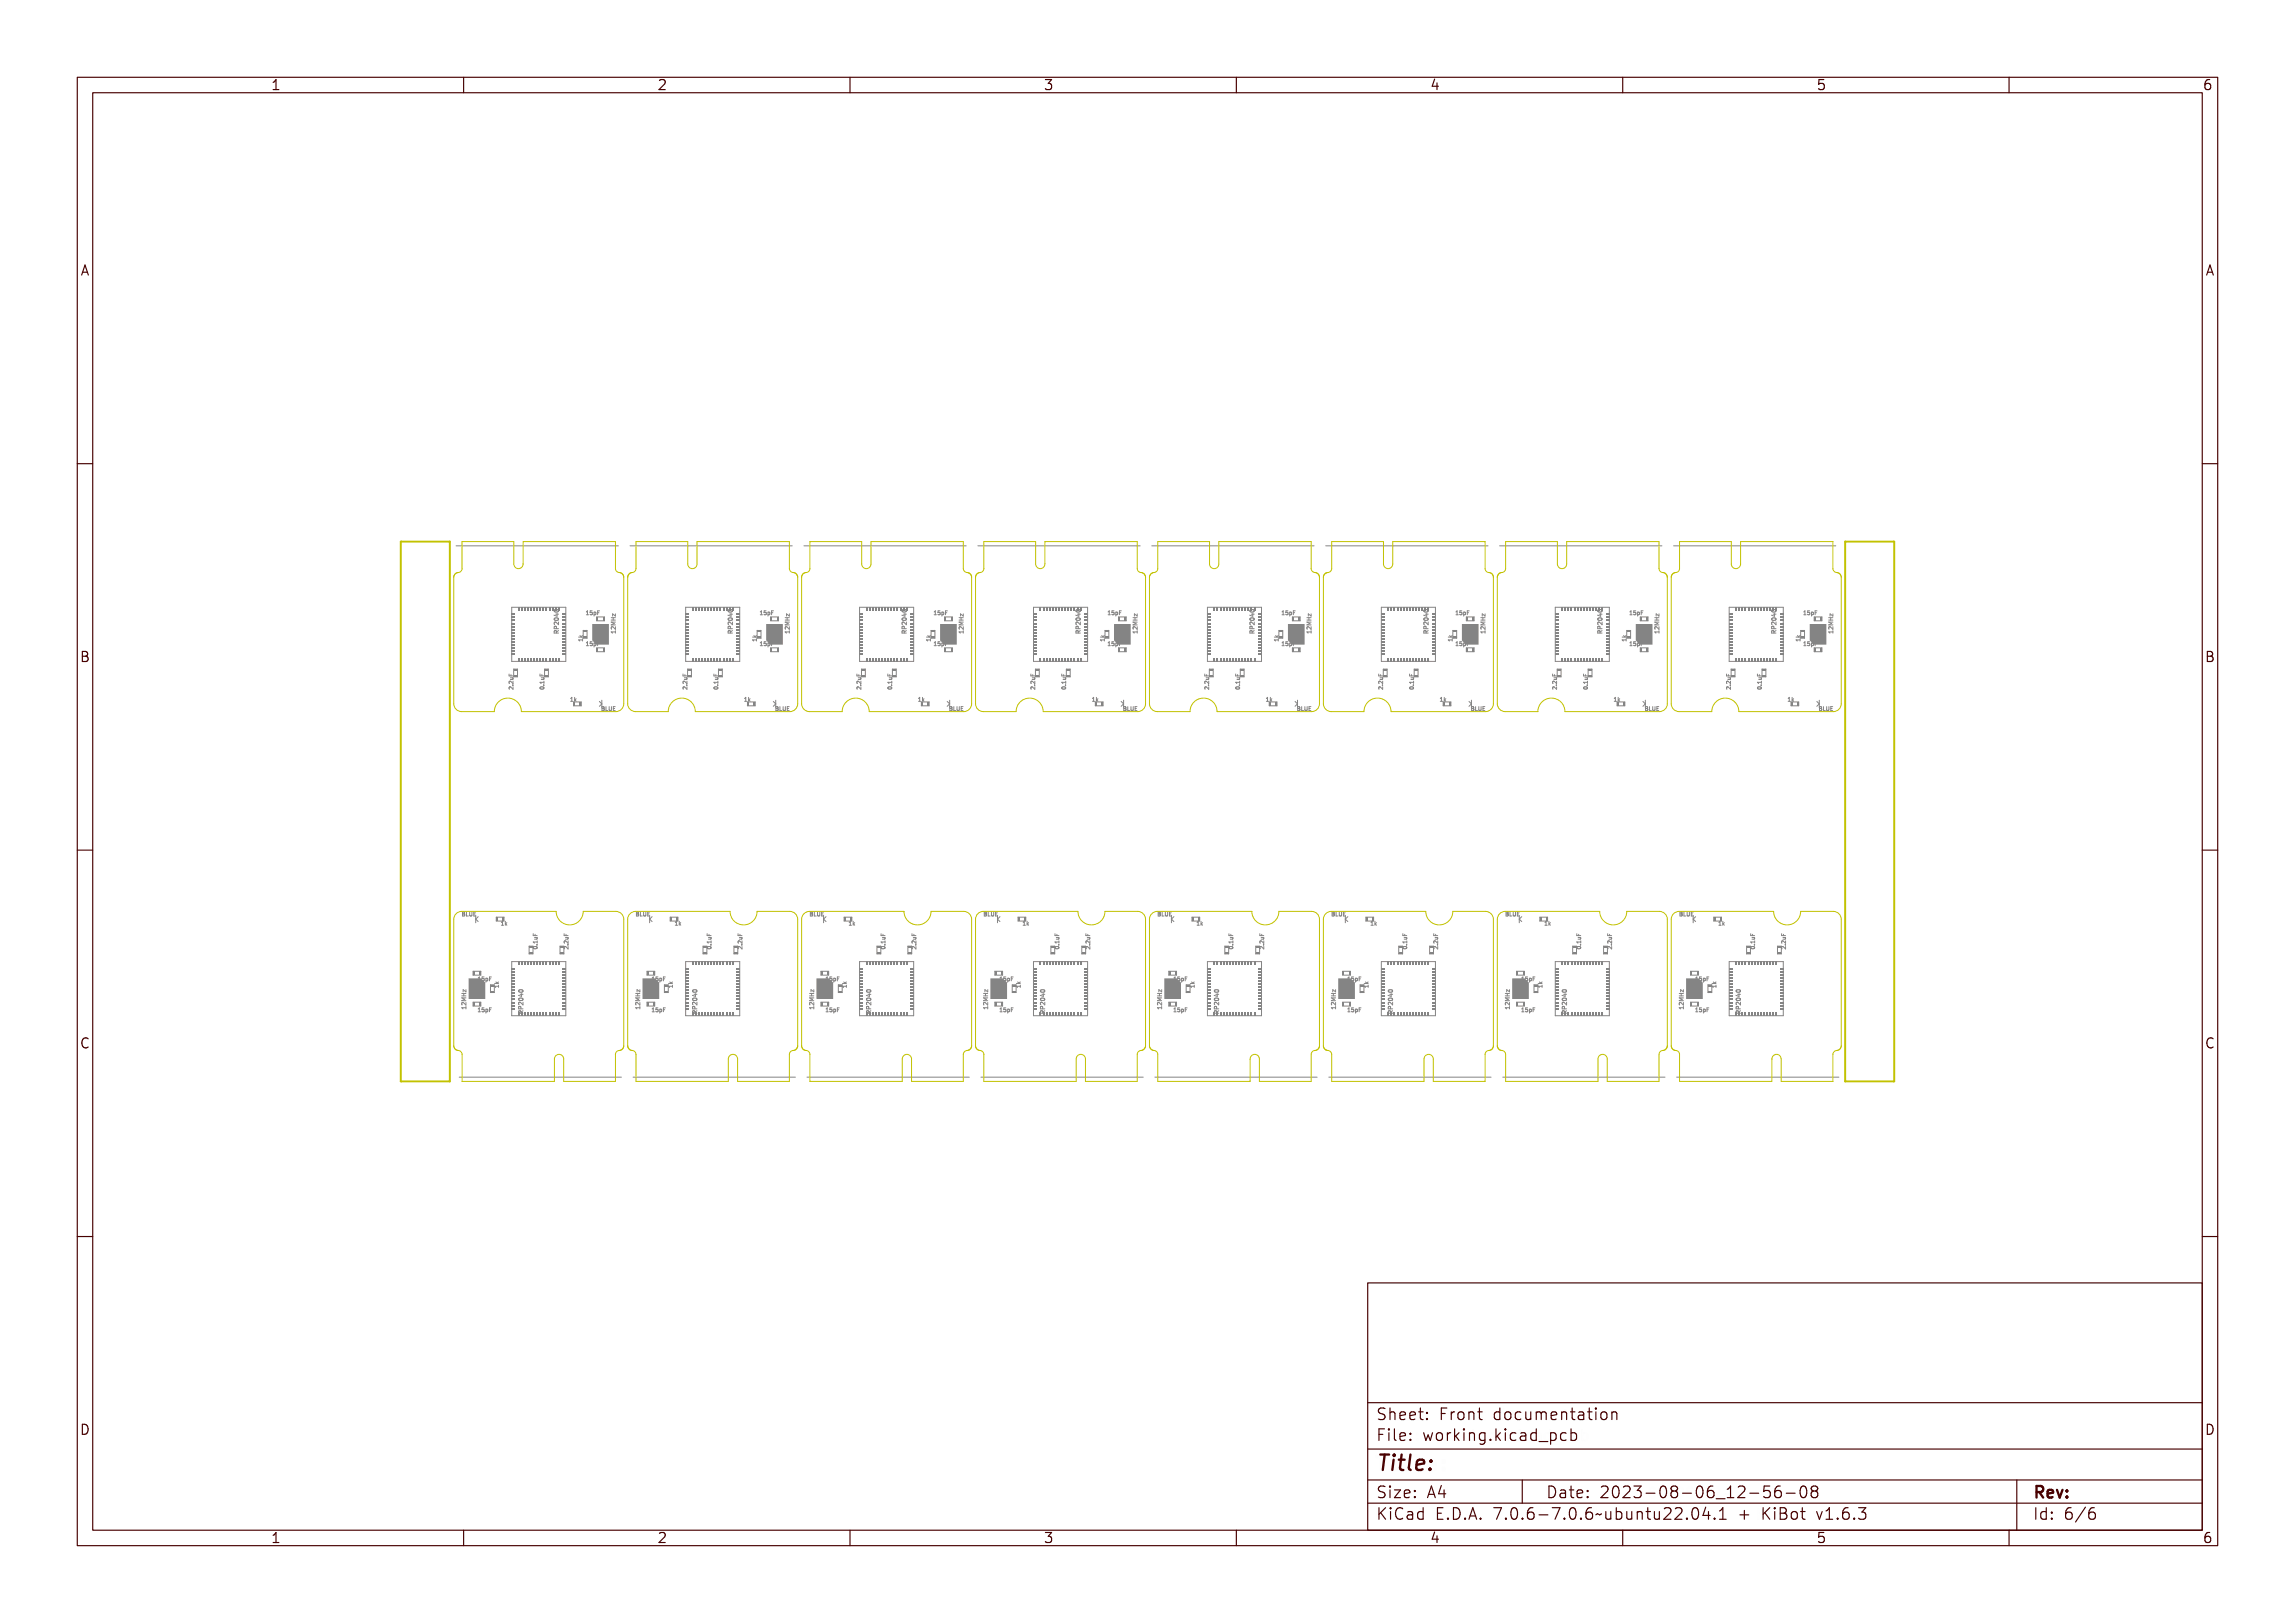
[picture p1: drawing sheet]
<svg xmlns="http://www.w3.org/2000/svg" width="297mm" height="210mm" viewBox="0 0 297 210" stroke-linecap="round" stroke-linejoin="round" font-family="sans-serif">
<defs><g id="words">
<text font-size="2.7" fill="#480000" x="178" y="190.3">Title:</text>
<g font-size="2" fill="#480000">
<text x="178" y="183.7">Sheet: Front documentation</text>
<text x="178" y="186.5">File: working.kicad_pcb</text>
<text x="178" y="193.9">Size: A4</text>
<text x="178" y="196.6">KiCad E.D.A. 7.0.6-7.0.6~ubuntu22.04.1 + KiBot v1.6.3</text>
<text x="200" y="193.9">Date: 2023-08-06_12-56-08</text>
<text x="263" y="196.6">Id: 6/6</text>
<text x="263" y="193.9">Rev:</text>
</g>
<g font-size="1.7" fill="#480000">
<text x="35" y="11.7">1</text>
<text x="85" y="11.7">2</text>
<text x="135" y="11.7">3</text>
<text x="185" y="11.7">4</text>
<text x="235" y="11.7">5</text>
<text x="285" y="11.7">6</text>
<text x="10.5" y="35.7">A</text>
<text x="285.5" y="35.7">A</text>
<text x="10.5" y="85.6">B</text>
<text x="285.5" y="85.6">B</text>
<text x="10.5" y="135.7">C</text>
<text x="285.5" y="135.7">C</text>
<text x="10.5" y="185.6">D</text>
<text x="285.5" y="185.6">D</text>
<text x="35" y="199.7">1</text>
<text x="85" y="199.7">2</text>
<text x="135" y="199.7">3</text>
<text x="185" y="199.7">4</text>
<text x="235" y="199.7">5</text>
<text x="285" y="199.7">6</text>
</g>
<g font-size=".7" fill="#848484">
<text x="75.4" y="82.9" transform="rotate(-90 75.4 82.9)">1k</text>
<text x="76.1" y="83.6">15pF</text>
<text x="76.1" y="79.6">15pF</text>
<text x="97.9" y="82.9" transform="rotate(-90 97.9 82.9)">1k</text>
<text x="98.6" y="79.6">15pF</text>
<text x="98.6" y="83.6">15pF</text>
<text x="120.4" y="82.9" transform="rotate(-90 120.4 82.9)">1k</text>
<text x="121.1" y="79.6">15pF</text>
<text x="121.1" y="83.6">15pF</text>
<text x="142.9" y="82.9" transform="rotate(-90 142.9 82.9)">1k</text>
<text x="143.6" y="79.6">15pF</text>
<text x="143.6" y="83.6">15pF</text>
<text x="165.4" y="82.9" transform="rotate(-90 165.4 82.9)">1k</text>
<text x="166.1" y="79.6">15pF</text>
<text x="166.1" y="83.6">15pF</text>
<text x="188" y="82.9" transform="rotate(-90 188 82.9)">1k</text>
<text x="188.6" y="83.6">15pF</text>
<text x="188.6" y="79.6">15pF</text>
<text x="210.5" y="82.9" transform="rotate(-90 210.5 82.9)">1k</text>
<text x="211.1" y="83.6">15pF</text>
<text x="211.1" y="79.6">15pF</text>
<text x="233" y="82.9" transform="rotate(-90 233 82.9)">1k</text>
<text x="233.6" y="79.6">15pF</text>
<text x="233.6" y="83.6">15pF</text>
<text x="66.4" y="89.1" transform="rotate(-90 66.4 89.1)">2.2uF</text>
<text x="70.4" y="89.1" transform="rotate(-90 70.4 89.1)">0.1uF</text>
<text x="88.9" y="89.1" transform="rotate(-90 88.9 89.1)">2.2uF</text>
<text x="92.9" y="89.1" transform="rotate(-90 92.9 89.1)">0.1uF</text>
<text x="111.4" y="89.1" transform="rotate(-90 111.4 89.1)">2.2uF</text>
<text x="115.4" y="89.1" transform="rotate(-90 115.4 89.1)">0.1uF</text>
<text x="133.9" y="89.1" transform="rotate(-90 133.9 89.1)">2.2uF</text>
<text x="137.9" y="89.1" transform="rotate(-90 137.9 89.1)">0.1uF</text>
<text x="156.4" y="89.1" transform="rotate(-90 156.4 89.1)">2.2uF</text>
<text x="179" y="89.1" transform="rotate(-90 179 89.1)">2.2uF</text>
<text x="183" y="89.1" transform="rotate(-90 183 89.1)">0.1uF</text>
<text x="201.5" y="89.1" transform="rotate(-90 201.5 89.1)">2.2uF</text>
<text x="205.5" y="89.1" transform="rotate(-90 205.5 89.1)">0.1uF</text>
<text x="224" y="89.1" transform="rotate(-90 224 89.1)">2.2uF</text>
<text x="228" y="89.1" transform="rotate(-90 228 89.1)">0.1uF</text>
<text x="73.9" y="90.8">1k</text>
<text x="77.7" y="92">BLUE</text>
<text x="96.4" y="90.8">1k</text>
<text x="100.2" y="92">BLUE</text>
<text x="118.9" y="90.8">1k</text>
<text x="122.7" y="92">BLUE</text>
<text x="141.4" y="90.8">1k</text>
<text x="145.2" y="92">BLUE</text>
<text x="163.9" y="90.8">1k</text>
<text x="167.8" y="92">BLUE</text>
<text x="186.4" y="90.8">1k</text>
<text x="190.3" y="92">BLUE</text>
<text x="209" y="90.8">1k</text>
<text x="212.8" y="92">BLUE</text>
<text x="231.5" y="90.8">1k</text>
<text x="235.3" y="92">BLUE</text>
<text x="60.1" y="118.6">BLUE</text>
<text x="64.7" y="119.7">1k</text>
<text x="82.6" y="118.6">BLUE</text>
<text x="87.2" y="119.7">1k</text>
<text x="105.1" y="118.6">BLUE</text>
<text x="109.7" y="119.7">1k</text>
<text x="127.6" y="118.6">BLUE</text>
<text x="132.2" y="119.7">1k</text>
<text x="150.1" y="118.6">BLUE</text>
<text x="154.8" y="119.7">1k</text>
<text x="172.6" y="118.6">BLUE</text>
<text x="177.3" y="119.7">1k</text>
<text x="195.1" y="118.6">BLUE</text>
<text x="199.8" y="119.7">1k</text>
<text x="217.6" y="118.6">BLUE</text>
<text x="222.3" y="119.7">1k</text>
<text x="69.5" y="122.9" transform="rotate(-90 69.5 122.9)">0.1uF</text>
<text x="73.5" y="122.9" transform="rotate(-90 73.5 122.9)">2.2uF</text>
<text x="92" y="122.9" transform="rotate(-90 92 122.9)">0.1uF</text>
<text x="114.6" y="122.9" transform="rotate(-90 114.6 122.9)">0.1uF</text>
<text x="118.6" y="122.9" transform="rotate(-90 118.6 122.9)">2.2uF</text>
<text x="141.1" y="122.9" transform="rotate(-90 141.1 122.9)">2.2uF</text>
<text x="159.6" y="122.9" transform="rotate(-90 159.6 122.9)">0.1uF</text>
<text x="163.6" y="122.9" transform="rotate(-90 163.6 122.9)">2.2uF</text>
<text x="182.1" y="122.9" transform="rotate(-90 182.1 122.9)">0.1uF</text>
<text x="186.1" y="122.9" transform="rotate(-90 186.1 122.9)">2.2uF</text>
<text x="204.6" y="122.9" transform="rotate(-90 204.6 122.9)">0.1uF</text>
<text x="208.6" y="122.9" transform="rotate(-90 208.6 122.9)">2.2uF</text>
<text x="231.1" y="122.9" transform="rotate(-90 231.1 122.9)">2.2uF</text>
<text x="61.7" y="130.9">15pF</text>
<text x="61.7" y="126.9">15pF</text>
<text x="64.5" y="127.9" transform="rotate(-90 64.5 127.9)">1k</text>
<text x="84.2" y="126.9">15pF</text>
<text x="84.2" y="130.9">15pF</text>
<text x="106.7" y="130.9">15pF</text>
<text x="106.7" y="126.9">15pF</text>
<text x="109.6" y="127.9" transform="rotate(-90 109.6 127.9)">1k</text>
<text x="129.2" y="130.9">15pF</text>
<text x="129.2" y="126.9">15pF</text>
<text x="132.1" y="127.9" transform="rotate(-90 132.1 127.9)">1k</text>
<text x="151.8" y="126.9">15pF</text>
<text x="151.8" y="130.9">15pF</text>
<text x="154.6" y="127.9" transform="rotate(-90 154.6 127.9)">1k</text>
<text x="174.3" y="130.9">15pF</text>
<text x="174.3" y="126.9">15pF</text>
<text x="177.1" y="127.9" transform="rotate(-90 177.1 127.9)">1k</text>
<text x="196.8" y="126.9">15pF</text>
<text x="196.8" y="130.9">15pF</text>
<text x="199.6" y="127.9" transform="rotate(-90 199.6 127.9)">1k</text>
<text x="219.3" y="126.9">15pF</text>
<text x="219.3" y="130.9">15pF</text>
<text x="222.1" y="127.9" transform="rotate(-90 222.1 127.9)">1k</text>
</g>
</g></defs>
<g fill="none" stroke="#848484" stroke-width=".13">
<path d="M71.8 79.9l.4-.1 .1 .2h-.1v.2h-.1l-.3-.2zM71.8 79.5a.26 .26 0 0 1 .3-.1 .26 .26 0 0 1 .1 .3h-.4zM71.8 78.9a.27 .27 0 0 1 .3-.1 .27 .27 0 0 1 .2 .3 .33 .33 0 0 1-.6-.1zM71.8 78.9l-.1 .1M71.8 79.5a.25 .25 0 0 1 .4 .1 .25 .25 0 0 1-.4-.1zM71.8 80h.3v.2zM71.9 79.5h.4M72.1 79.4v.3l-.4-.1M75.9 79.5h.3M75.9 79.2h.1M76.2 79.1h.1v.4l.1 .1h-.2l.1-.1v-.4zM76.6 79.1h.2h-.2v.2a.17 .17 0 0 1 .2 0 .17 .17 0 0 1 0 .3 .17 .17 0 0 1-.3-.1 .13 .13 0 0 0 .2 0 .13 .13 0 0 0 .1-.2 .13 .13 0 0 0-.2 0z"/>
<path d="M77 79.2a.14 .14 0 0 1 .2 0 .14 .14 0 0 1 .1 .2l-.1 .2-.2-.1v.2zM77.1 79.3a.12 .12 0 0 1 .1 .1 .12 .12 0 0 1-.1 .1zM77.4 79.1h.3h-.2v.2h.2h-.2v.3h-.1zM79.1 79.9h.5M79.3 80l.3 .2 .1-.2v.3l-.4-.3v.2zM79.4 79.9v.3M79.6 79.4v.3l-.3-.3v.3M94.3 79a.27 .27 0 0 1 .3-.2 .27 .27 0 0 1 .2 .3 .27 .27 0 0 1-.4 .1 .27 .27 0 0 1-.1-.2zM94.3 79.9l.4-.1 .1 .2h-.1v.2h-.1l-.3-.2zM94.3 79.5a.26 .26 0 0 1 .3-.1 .26 .26 0 0 1 .2 .3h-.5zM94.3 79.5a.25 .25 0 0 1 .4 .1 .25 .25 0 0 1-.4-.1zM94.3 80h.3v.2z"/>
<path d="M94.4 79.5h.4M94.6 79.4v.3l-.4-.1M98.4 79.5h.3M98.4 79.2h.1M98.7 79.1h.2v.4l.1 .1h-.3l.1-.1v-.4zM99.1 79.1h.2h-.2v.2a.17 .17 0 0 1 .2 0 .17 .17 0 0 1 0 .3 .17 .17 0 0 1-.2-.1 .13 .13 0 0 0 .1 0 .13 .13 0 0 0 .1-.2 .13 .13 0 0 0-.2 0zM99.5 79.2a.14 .14 0 0 1 .2 0 .14 .14 0 0 1 .1 .2l-.1 .2-.2-.1v.2zM99.6 79.3a.12 .12 0 0 1 .1 .1 .12 .12 0 0 1-.1 .1zM99.9 79.1h.3h-.2v.2h.2h-.2v.3h-.1zM101.6 79.9h.6M101.8 80l.3 .2 .1-.2v.3l-.4-.3v.2zM101.9 79.9v.3"/>
<path d="M102.2 79.4v.3l-.4-.3v.3M116.8 79a.28 .28 0 0 1 .3-.2 .28 .28 0 0 1 .2 .3 .28 .28 0 0 1-.3 .1 .28 .28 0 0 1-.2-.2zM116.8 79.9l.4-.1 .1 .2h-.1v.2h-.1l-.3-.2zM116.8 79.5a.26 .26 0 0 1 .3-.1 .26 .26 0 0 1 .2 .3h-.5zM116.8 79.5a.25 .25 0 0 1 .5 .1 .25 .25 0 0 1-.5-.1zM116.8 80h.3v.2zM116.9 79.5h.4M117.1 79.4v.3l-.4-.1M120.9 79.5h.3M120.9 79.2h.1M121.2 79.1h.2v.4l.1 .1h-.3l.1-.1v-.4zM121.6 79.1h.2h-.2v.2a.17 .17 0 0 1 .3 0 .17 .17 0 0 1-.1 .3 .17 .17 0 0 1-.2-.1 .13 .13 0 0 0 .1 0 .13 .13 0 0 0 .1-.2 .13 .13 0 0 0-.2 0z"/>
<path d="M122 79.2a.14 .14 0 0 1 .2 0 .14 .14 0 0 1 .1 .2l-.1 .2-.2-.1v.2zM122.1 79.3a.12 .12 0 0 1 .1 .1 .12 .12 0 0 1-.1 .1zM122.4 79.1h.3h-.2v.2h.2h-.2v.3h-.1zM124.1 79.9h.6M124.3 80l.3 .2 .1-.2v.3l-.4-.3v.2zM124.4 79.9v.3M124.7 79.4v.3l-.4-.3v.3M139.3 79h-.1a.27 .27 0 0 0 .3 .2 .27 .27 0 0 0 .3-.2M139.3 79.9l.4-.1 .1 .2h-.1v.2h-.1l-.3-.2zM139.3 79.5a.26 .26 0 0 1 .3-.1 .26 .26 0 0 1 .2 .3h-.5zM139.3 78.9h.5M139.3 78.9v.1"/>
<path d="M139.3 79.5a.25 .25 0 0 1 .5 .1 .25 .25 0 0 1-.5-.1zM139.3 80h.3v.2zM139.4 79.5h.4M139.6 79.4v.3l-.4-.1M139.8 78.9v.1M143.4 79.5h.3M143.5 79.2h-.1M143.7 79.1h.2v.4l.1 .1h-.3l.1-.1v-.4zM144.1 79.1h.2h-.1v.2a.17 .17 0 0 1 .2 0 .17 .17 0 0 1-.1 .3 .17 .17 0 0 1-.2-.1 .13 .13 0 0 0 .2 0 .13 .13 0 0 0 0-.2 .13 .13 0 0 0-.2 0zM144.5 79.2h.1a.14 .14 0 0 1 .1 0 .14 .14 0 0 1 .1 .2l-.1 .2-.1-.1-.1 .2zM144.6 79.3a.12 .12 0 0 1 .1 .1 .12 .12 0 0 1-.1 .1zM144.9 79.1h.3h-.2v.2h.2h-.2v.3h-.1z"/>
<path d="M146.6 79.9h.6M146.8 80l.3 .2 .1-.2v.3l-.4-.3v.2zM146.9 79.9v.3M147.2 79.4v.3l-.4-.3v.3M161.8 79a.28 .28 0 0 1 .3-.2 .28 .28 0 0 1 .2 .3 .28 .28 0 0 1-.3 .1 .28 .28 0 0 1-.2-.2zM161.8 79.9l.4-.1 .1 .2h-.1v.2h-.1l-.3-.2zM161.8 79.5a.26 .26 0 0 1 .3-.1 .26 .26 0 0 1 .2 .3h-.4zM161.8 79.5a.25 .25 0 0 1 .5 .1 .25 .25 0 0 1-.5-.1zM161.9 80h.2v.2zM161.9 79.5h.4M162.1 79.4v.3l-.4-.1M165.9 79.5h.3"/>
<path d="M166 79.2h-.1M166.2 79.1h.2v.4l.1 .1h-.3l.1-.1v-.4zM166.6 79.1h.2h-.1v.2a.17 .17 0 0 1 .2 0 .17 .17 0 0 1-.1 .3 .17 .17 0 0 1-.2-.1 .13 .13 0 0 0 .2 0 .13 .13 0 0 0 0-.2 .13 .13 0 0 0-.2 0zM167 79.2h.1a.14 .14 0 0 1 .1 0 .14 .14 0 0 1 .1 .2l-.1 .2-.1-.1-.1 .2zM167.1 79.3a.12 .12 0 0 1 .1 .1 .12 .12 0 0 1-.1 .1zM167.4 79.1h.3h-.2v.2h.2h-.2v.3h-.1zM169.1 79.9h.6M169.3 80l.3 .2 .1-.2v.3l-.3-.3-.1 .2zM169.4 79.9v.3M169.7 79.4v.3l-.4-.3v.3M184.3 79.9l.4-.1 .1 .2h-.1v.2h-.1l-.3-.2zM184.3 79.5a.26 .26 0 0 1 .3-.1 .26 .26 0 0 1 .2 .3h-.4z"/>
<path d="M184.3 78.9a.27 .27 0 0 1 .3-.1 .27 .27 0 0 1 .2 .3 .27 .27 0 0 1-.3 .1 .27 .27 0 0 1-.2-.2zM184.4 79.5a.25 .25 0 0 1 .4 .1 .25 .25 0 0 1-.4-.1zM184.4 80h.3v.2zM184.4 79.5h.4M184.6 79.4v.3l-.4-.1M188.4 79.5h.3M188.5 79.2h-.1M188.7 79.1h.2v.4l.1 .1h-.3l.1-.1v-.4zM189.1 79.1h.3h-.2v.2a.17 .17 0 0 1 .2 0 .17 .17 0 0 1-.1 .3 .17 .17 0 0 1-.2-.1 .13 .13 0 0 0 .2 0 .13 .13 0 0 0 0-.2 .13 .13 0 0 0-.2 0zM189.5 79.2h.1a.14 .14 0 0 1 .2 0 .14 .14 0 0 1 0 .2l-.1 .2-.1-.1-.1 .2zM189.6 79.3a.12 .12 0 0 1 .1 .1 .12 .12 0 0 1-.1 .1zM189.9 79.1h.3h-.2v.2h.2h-.2v.3h-.1z"/>
<path d="M191.6 79.9h.6M191.8 80l.4 .2v-.2v.3l-.3-.3-.1 .2zM191.9 79.9v.3M192.2 79.4v.3l-.4-.3v.3M206.8 79a.28 .28 0 0 1 .3-.2 .28 .28 0 0 1 .2 .3 .28 .28 0 0 1-.3 .1 .28 .28 0 0 1-.2-.2zM206.8 79.9l.4-.1 .2 .2h-.2v.2h-.1l-.3-.2zM206.8 79.5a.26 .26 0 0 1 .4-.1 .26 .26 0 0 1 .1 .3h-.4zM206.9 79.5a.25 .25 0 0 1 .4 .1 .25 .25 0 0 1-.4-.1zM206.9 80h.3v.2zM207 79.5h.3M207.1 79.4v.3l-.4-.1M210.9 79.5h.3"/>
<path d="M211 79.2h-.1M211.2 79.1h.2v.4l.1 .1h-.3l.1-.1v-.4zM211.6 79.1h.3h-.2v.2a.17 .17 0 0 1 .2 0 .17 .17 0 0 1-.1 .3 .17 .17 0 0 1-.2-.1 .13 .13 0 0 0 .2 0 .13 .13 0 0 0 0-.2 .13 .13 0 0 0-.2 0zM212 79.2h.1a.14 .14 0 0 1 .2 0 .14 .14 0 0 1 0 .2l-.1 .2-.1-.1-.1 .2zM212.1 79.3a.12 .12 0 0 1 .2 .1 .12 .12 0 0 1-.2 .1zM212.4 79.1h.3h-.2v.2h.2h-.2v.3h-.1zM214.1 79.9h.6M214.3 80l.4 .2v-.2v.3l-.3-.3-.1 .2zM214.4 79.9v.3M214.7 79.4v.3l-.4-.3v.3M229.3 79a.28 .28 0 0 1 .3-.2 .28 .28 0 0 1 .2 .3 .28 .28 0 0 1-.3 .1 .28 .28 0 0 1-.2-.2zM229.3 79.9l.4-.1 .2 .2h-.2v.2l-.4-.2z"/>
<path d="M229.3 79.5a.26 .26 0 0 1 .4-.1 .26 .26 0 0 1 .1 .3h-.4zM229.4 79.5a.25 .25 0 0 1 .4 .1 .25 .25 0 0 1-.4-.1zM229.4 80h.3v.2zM229.5 79.5h.3M229.6 79.4v.3l-.4-.1M233.4 79.5h.3M233.5 79.2h-.1M233.7 79.1h.2v.4l.1 .1h-.3l.1-.1v-.4zM234.1 79.1h.3h-.2v.2a.17 .17 0 0 1 .2 0 .17 .17 0 0 1-.1 .3 .17 .17 0 0 1-.2-.1 .13 .13 0 0 0 .2 0 .13 .13 0 0 0 0-.2 .13 .13 0 0 0-.2 0zM234.5 79.2h.1a.14 .14 0 0 1 .2 0 .14 .14 0 0 1 0 .2l-.1 .2-.1-.1-.1 .2zM234.6 79.3a.12 .12 0 0 1 .2 .1 .12 .12 0 0 1-.2 .1zM234.9 79.1h.3h-.2v.2h.2h-.2v.3h-.1z"/>
<path d="M236.7 79.9h.5M236.8 80l.4 .2v-.2v.3l-.3-.3-.1 .2zM236.9 79.9v.3M237.2 79.4v.3l-.4-.3v.3M65.9 87.1l.1 .2h.1l.1-.2v.2l.2 .1h-.5zM65.9 88.8h.2l.3 .2v-.2v.3l-.3-.3-.2 .3zM65.9 88h.2l.3 .2v-.2v.3l-.3-.3-.2 .3zM66 87.5h.4v.1a.12 .12 0 0 1 0 .2 .12 .12 0 0 1-.1 0h-.3h.3v-.2zM66.3 88.5l.1 .1zM69.9 88h.5v-.1v.3v-.1h-.4l-.1 .1zM69.9 87.1l.1 .2h.1l.1-.2v.2l.2 .1h-.5zM70 88.8h.3l.1 .1a.24 .24 0 0 1-.2 .2 .24 .24 0 0 1-.3-.2z"/>
<path d="M70 88.9a.22 .22 0 0 1 .4 .1 .22 .22 0 0 1-.4-.1zM70 87.5h.4v.1a.12 .12 0 0 1 0 .2 .12 .12 0 0 1-.1 0h-.3h.4l-.1-.2zM70.3 88.5l.1 .1zM71.7 80a.28 .28 0 0 1 .4-.1 .28 .28 0 0 1 .2 .3 .28 .28 0 0 1-.4 .1 .28 .28 0 0 1-.2-.3zM71.8 80.4a.26 .26 0 0 1 .3-.1 .26 .26 0 0 1 .1 .3h-.4zM71.8 80.8h.2l.2 .2 .1-.2v.3l-.4-.2h-.1l.1 .2h-.1zM71.8 81.7h.2v.1l.3-.2-.2 .3 .2 .1h-.5zM71.8 81.3l.2-.1 .1 .3h.2v.1h-.5zM71.8 80.4a.25 .25 0 0 1 .4 .1 .25 .25 0 0 1-.4-.1zM71.8 81.8h.2v.2h-.2zM71.8 81.3h.2v.2h-.2zM72 81.9v-.3h-.2l-.1 .3h.6"/>
<path d="M72 81.3v-.2h-.2l-.1 .2h.6M72.3 80.5v.3l-.4-.3-.2 .1 .1 .2M72.3 81.6l-.3 .2M75.9 83.5h.3M75.9 83.2h.1M76.2 83.1h.1v.4l.1 .1h-.2l.1-.1v-.4zM76.6 83.1h.2h-.2v.2a.17 .17 0 0 1 .2 0 .17 .17 0 0 1 0 .3 .17 .17 0 0 1-.3-.1 .13 .13 0 0 0 .2 0 .13 .13 0 0 0 .1-.2 .13 .13 0 0 0-.2 0zM77 83.2a.14 .14 0 0 1 .2 0 .14 .14 0 0 1 .1 .2l-.1 .2-.2-.1v.2zM77.1 83.3a.12 .12 0 0 1 .1 .1 .12 .12 0 0 1-.1 .1zM77.2 83.8h1v.5h-1zM77.4 83.1h.3h-.2v.2h.2h-.2v.3h-.1zM77.8 91.5h.1a.12 .12 0 0 1 .2 .1 .12 .12 0 0 1-.1 .1 .14 .14 0 0 1 .1 .2 .14 .14 0 0 1-.2 .1h-.1z"/>
<path d="M77.8 91.7l.2 .1v.1h-.2zM77.8 91.5h.2v.2h-.2zM78.2 91.5h.1v.4l.2 .1h-.3zM78.6 91.5h.1v.4h.1v-.4h.1v.3a.16 .16 0 0 1-.2 .2 .16 .16 0 0 1-.1-.2zM79 91.5h.3h-.2v.2h.2h-.2v.2l.2 .1h-.3zM79.1 80.2h.5M79.1 81.8h.5l.1-.1v.3l-.1-.1h-.4v.1zM79.1 80.8h.6v.1h-.5h.3l-.3 .2h.5v.1h-.6v-.1l.3-.1-.3-.1zM79.1 80.4h.6h-.3v.2h.3v.1h-.6v-.1h.3v-.2h-.3zM79.2 81.3h.1l.3 .2 .1-.2v.3l-.4-.3-.1 .1v.2zM79.4 91.9h.2M79.4 91.4h.2"/>
<path d="M79.6 81.8h-.5l.2 .1M79.6 81.1v.3l-.3-.3-.2 .1 .1 .2M79.6 80.5h-.5l.4 .2-.4 .2h.5M79.6 81.6v.3M88.4 87.1l.1 .2h.1l.1-.2v.2l.2 .1h-.5zM88.5 88.8h.1l.3 .2v-.2v.3l-.3-.3-.1 .3zM88.5 88h.1l.3 .2v-.2v.3l-.3-.3-.1 .3zM88.6 87.5h.3v.1a.12 .12 0 0 1 0 .2 .12 .12 0 0 1-.1 0h-.2h.3v-.2zM88.8 88.5l.1 .1zM92.4 88h.5v-.1v.3v-.1h-.4v.1zM92.4 87.1l.1 .2h.1l.1-.2v.2l.2 .1h-.5zM92.5 88.8h.3l.1 .1a.24 .24 0 0 1-.2 .2 .24 .24 0 0 1-.3-.2z"/>
<path d="M92.5 88.9a.22 .22 0 0 1 .4 .1 .22 .22 0 0 1-.4-.1zM92.6 87.5h.3v.1a.12 .12 0 0 1 0 .2 .12 .12 0 0 1-.1 0h-.2h.3v-.2zM92.8 88.5l.1 .1zM94.3 80.4a.26 .26 0 0 1 .3-.1 .26 .26 0 0 1 .2 .3h-.5zM94.3 80a.27 .27 0 0 1 .3-.1 .27 .27 0 0 1 .2 .3 .27 .27 0 0 1-.4 .1 .27 .27 0 0 1-.1-.3zM94.3 80.8h.2l.3 .2v-.2v.3l-.4-.2h-.1l.1 .2h-.1zM94.3 81.7h.2l.1 .1 .2-.2-.2 .3 .2 .1h-.5zM94.3 81.3l.2-.1 .1 .3h.2v.1h-.5zM94.3 80.4a.25 .25 0 0 1 .4 .1 .25 .25 0 0 1-.4-.1zM94.4 81.8h.1v.2h-.2zM94.4 81.3h.1v.2h-.2zM94.5 81.9v-.3h-.2l-.1 .3h.6"/>
<path d="M94.5 81.3v-.2h-.2l-.1 .2h.6M94.8 80.5v.3l-.4-.3-.2 .1 .1 .2M94.8 81.6l-.3 .2M98.4 83.5h.3M98.4 83.2h.1M98.7 83.1h.2v.4l.1 .1h-.3l.1-.1v-.4zM99.1 83.1h.2h-.2v.2a.17 .17 0 0 1 .2 0 .17 .17 0 0 1 0 .3 .17 .17 0 0 1-.2-.1 .13 .13 0 0 0 .1 0 .13 .13 0 0 0 .1-.2 .13 .13 0 0 0-.2 0zM99.5 83.2a.14 .14 0 0 1 .2 0 .14 .14 0 0 1 .1 .2l-.1 .2-.2-.1v.2zM99.6 83.3a.12 .12 0 0 1 .1 .1 .12 .12 0 0 1-.1 .1zM99.9 83.1h.3h-.2v.2h.2h-.2v.3h-.1zM100.3 91.5h.1a.12 .12 0 0 1 .2 .1 .12 .12 0 0 1-.1 .1 .14 .14 0 0 1 .1 .2 .14 .14 0 0 1-.2 .1h-.1zM100.4 91.7l.1 .1v.1h-.1z"/>
<path d="M100.4 91.5h.1v.2h-.1zM100.7 91.5h.1v.4l.2 .1h-.3zM101.1 91.5l.1 .4h.1v-.4h.1v.3a.16 .16 0 0 1-.1 .2 .16 .16 0 0 1-.2-.2zM101.5 91.5h.3h-.2v.2h.2h-.2v.2l.2 .1h-.3zM101.6 80.2h.6M101.6 81.8h.5l.1-.1v.3l-.1-.1h-.4v.1zM101.6 80.8h.6v.1h-.5h.3l-.3 .2h.5v.1h-.6v-.1l.3-.1-.3-.1zM101.6 80.4h.6h-.3v.2h.3v.1h-.6v-.1h.3v-.2h-.3zM101.7 81.3h.2l.2 .2 .1-.2v.3l-.4-.3-.1 .1v.2zM101.9 91.9h.2M101.9 91.4h.2M102.2 81.8h-.6l.2 .1"/>
<path d="M102.2 81.1v.3l-.4-.3-.2 .1 .1 .2M102.2 80.5h-.6l.4 .2-.4 .2h.6M102.2 81.6v.3M110.9 87.1l.1 .2h.1l.1-.2v.2l.2 .1h-.5zM111 88.8h.1l.3 .2v-.2v.3l-.3-.3-.1 .3zM111 88h.1l.3 .2v-.2v.3l-.3-.3-.1 .3zM111.1 87.5h.3v.1a.12 .12 0 0 1 0 .2 .12 .12 0 0 1-.1 0h-.2h.3v-.2zM111.3 88.5l.1 .1zM114.9 88h.5v-.1v.3v-.1h-.4v.1zM114.9 87.1l.1 .2h.1l.1-.2v.2l.2 .1h-.5zM114.9 88.9a.24 .24 0 0 1 .4-.2 .24 .24 0 0 1 .1 .3h-.4zM115 88.9a.22 .22 0 0 1 .4 .1 .22 .22 0 0 1-.4-.1z"/>
<path d="M115.1 87.5h.3v.1a.12 .12 0 0 1 0 .2 .12 .12 0 0 1-.1 0h-.2h.3v-.2zM115.3 88.5l.1 .1zM116.8 80a.28 .28 0 0 1 .3-.1 .28 .28 0 0 1 .2 .3 .28 .28 0 0 1-.3 .1 .28 .28 0 0 1-.2-.3zM116.8 80.4a.26 .26 0 0 1 .3-.1 .26 .26 0 0 1 .2 .3h-.5zM116.8 80.8h.2l.3 .2v-.2v.3l-.4-.2h-.1l.1 .2h-.1zM116.8 81.7h.2l.1 .1 .2-.2-.2 .3 .2 .1h-.5zM116.8 81.3l.2-.1 .1 .3h.2v.1h-.5zM116.8 80.4a.25 .25 0 0 1 .5 .1 .25 .25 0 0 1-.5-.1zM116.9 81.8h.1v.2h-.2zM116.9 81.3h.1v.2h-.2zM117 81.9v-.3h-.2l-.1 .3h.6M117 81.3v-.2h-.2l-.1 .2h.6"/>
<path d="M117.3 80.5v.3l-.4-.3-.2 .1 .1 .2M117.3 81.6l-.3 .2M120.9 83.5h.3M120.9 83.2h.1M121.2 83.1h.2v.4l.1 .1h-.3l.1-.1v-.4zM121.6 83.1h.2h-.2v.2a.17 .17 0 0 1 .3 0 .17 .17 0 0 1-.1 .3 .17 .17 0 0 1-.2-.1 .13 .13 0 0 0 .1 0 .13 .13 0 0 0 .1-.2 .13 .13 0 0 0-.2 0zM122 83.2a.14 .14 0 0 1 .2 0 .14 .14 0 0 1 .1 .2l-.1 .2-.2-.1v.2zM122.1 83.3a.12 .12 0 0 1 .1 .1 .12 .12 0 0 1-.1 .1zM122.4 83.1h.3h-.2v.2h.2h-.2v.3h-.1zM122.8 91.5h.1a.12 .12 0 0 1 .2 .1 .12 .12 0 0 1-.1 .1 .14 .14 0 0 1 .1 .2 .14 .14 0 0 1-.2 .1h-.1zM122.9 91.7l.1 .1v.1h-.1zM122.9 91.5h.1v.2h-.1z"/>
<path d="M123.2 91.5h.1v.4l.2 .1h-.3zM123.6 91.5l.1 .4h.1l.1-.4v.3a.16 .16 0 0 1-.1 .2 .16 .16 0 0 1-.2-.2zM124 91.5h.3h-.2v.2h.2h-.2v.2l.2 .1h-.3zM124.1 80.2h.6M124.2 81.8h.4l.1-.1v.3l-.1-.1h-.4v.1zM124.2 80.8h.5v.1h-.5h.3l-.3 .2h.5v.1h-.5v-.1l.2-.1-.2-.1zM124.2 80.4h.5h-.3v.2h.3v.1h-.5v-.1h.2v-.2h-.2zM124.2 81.3h.2l.2 .2 .1-.2v.3l-.4-.3-.1 .1 .1 .2h-.1zM124.4 91.9h.2M124.4 91.4h.2M124.7 81.8h-.6l.2 .1M124.7 81.1v.3l-.4-.3-.2 .1 .1 .2"/>
<path d="M124.7 80.5h-.6l.4 .2-.4 .2h.6M124.7 81.6v.3M133.4 87.1l.1 .2h.2v-.2v.2l.2 .1h-.5zM133.5 88.8h.1l.3 .2v-.2v.3l-.3-.3-.1 .3zM133.5 88h.1l.3 .2v-.2v.3l-.3-.3-.1 .3zM133.6 87.5h.3v.3h-.3l.3-.1zM133.8 88.5l.1 .1zM137.4 88h.5v-.1v.3v-.1h-.4v.1zM137.4 87.1l.1 .2h.1l.1-.2v.2l.2 .1h-.5zM137.5 88.9a.24 .24 0 0 1 .3-.2 .24 .24 0 0 1 .1 .3h-.4zM137.5 88.9a.22 .22 0 0 1 .4 .1 .22 .22 0 0 1-.4-.1zM137.6 87.5h.3v.1a.12 .12 0 0 1 0 .2 .12 .12 0 0 1-.1 0h-.2h.3v-.2z"/>
<path d="M137.8 88.5l.1 .1zM139.3 80.4a.26 .26 0 0 1 .3-.1 .26 .26 0 0 1 .2 .3h-.5zM139.3 80a.27 .27 0 0 1 .3-.1 .27 .27 0 0 1 .2 .3 .27 .27 0 0 1-.3 .1 .27 .27 0 0 1-.2-.3zM139.3 80.8h.2l.3 .2v-.2v.3l-.4-.2h-.1l.1 .2h-.1zM139.3 81.7h.2l.1 .1 .2-.2-.2 .3 .2 .1h-.5zM139.3 81.3l.2-.1 .1 .3h.2v.1h-.5zM139.3 80.4a.25 .25 0 0 1 .5 .1 .25 .25 0 0 1-.5-.1zM139.4 81.8h.1v.2h-.2zM139.4 81.3h.1v.2h-.2zM139.5 81.9v-.3h-.2l-.1 .3h.6M139.5 81.3v-.2h-.2l-.1 .2h.6M139.8 80.5v.3l-.4-.3-.2 .1 .1 .2"/>
<path d="M139.8 81.6l-.3 .2M143.4 83.5h.3M143.5 83.2h-.1M143.7 83.1h.2v.4l.1 .1h-.3l.1-.1v-.4zM144.1 83.1h.2h-.1v.2a.17 .17 0 0 1 .2 0 .17 .17 0 0 1-.1 .3 .17 .17 0 0 1-.2-.1 .13 .13 0 0 0 .2 0 .13 .13 0 0 0 0-.2 .13 .13 0 0 0-.2 0zM144.5 83.2h.1a.14 .14 0 0 1 .1 0 .14 .14 0 0 1 .1 .2l-.1 .2-.1-.1-.1 .2zM144.6 83.3a.12 .12 0 0 1 .1 .1 .12 .12 0 0 1-.1 .1zM144.9 83.1h.3h-.2v.2h.2h-.2v.3h-.1zM145.1 90.8l.3 .3-.3 .3M145.3 91.5h.2a.12 .12 0 0 1 .1 .1 .12 .12 0 0 1-.1 .1 .14 .14 0 0 1 .1 .2 .14 .14 0 0 1-.1 .1h-.2zM145.4 91.7l.1 .1v.1h-.1zM145.4 91.5h.1v.2h-.1z"/>
<path d="M145.4 90.6v1M145.7 91.5h.1v.4l.2 .1h-.3zM146.1 91.5h.1v.4h.2v-.4v.3a.16 .16 0 0 1-.1 .2 .16 .16 0 0 1-.2-.2zM146.5 91.5h.3h-.2v.2h.2h-.2v.2l.2 .1h-.3zM146.6 80.2h.6M146.7 81.8h.4l.1-.1v.3l-.1-.1h-.4v.1zM146.7 80.8h.5v.1h-.5h.3l-.3 .2h.5v.1h-.5v-.1l.2-.1-.2-.1zM146.7 80.4h.5h-.3v.2h.3v.1h-.5v-.1h.2v-.2h-.2zM146.7 81.3h.2l.2 .2 .1-.2v.3l-.4-.3-.1 .1 .1 .2h-.1zM146.9 91.9h.2M146.9 91.4h.2M147.2 81.8h-.6l.2 .1"/>
<path d="M147.2 81.1v.3l-.4-.3-.2 .1 .1 .2M147.2 80.5h-.6l.4 .2-.4 .2h.6M147.2 81.6v.3M156 87.1v.2h.2v-.2v.2l.2 .1h-.4zM156 88.8h.1l.3 .2v-.2v.3l-.3-.3-.1 .3zM156 88h.1l.3 .2v-.2v.3l-.3-.3-.1 .3zM156.1 87.5h.3v.1a.12 .12 0 0 1 .1 .2 .12 .12 0 0 1-.2 0h-.2h.3v-.2zM156.3 88.5l.1 .1zM159.9 87.2v.3h.5M160 88h.4v-.1v.3v-.1h-.4v.1zM160 87.1v.2h.2v-.2v.2l.2 .1h-.4zM160 88.9a.25 .25 0 0 1 .2-.1 .25 .25 0 0 1 .2 .3 .25 .25 0 0 1-.3 .1 .25 .25 0 0 1-.2-.3z"/>
<path d="M160 88.8h.3l.1 .1a.24 .24 0 0 1-.2 .2 .24 .24 0 0 1-.2-.2zM160 88.9a.22 .22 0 0 1 .4 .1 .22 .22 0 0 1-.4-.1zM160.1 87.5h.3v.1a.12 .12 0 0 1 .1 .2 .12 .12 0 0 1-.2 0h-.2h.3v-.2zM160.1 87.7h.3M160.2 87.3v.2M160.3 88.5l.1 .1zM160.4 87.7v.2h-.3M160.4 88.7h.1M160.4 88.1v.3M160.4 88.3h-.5l.2 .1M161.8 80.4a.26 .26 0 0 1 .3-.1 .26 .26 0 0 1 .2 .3h-.4zM161.8 80a.27 .27 0 0 1 .3-.1 .27 .27 0 0 1 .2 .3 .28 .28 0 0 1-.3 .1 .28 .28 0 0 1-.2-.3z"/>
<path d="M161.8 80.8h.2l.3 .2v-.2v.3l-.4-.2h-.1l.1 .2h-.1zM161.8 81.7h.2l.1 .1 .2-.2-.2 .3 .2 .1h-.5zM161.8 81.3l.2-.1 .1 .3h.2v.1h-.5zM161.8 80.4a.25 .25 0 0 1 .5 .1 .25 .25 0 0 1-.5-.1zM161.9 81.8h.1v.2h-.2zM161.9 81.3h.1l.1 .2h-.3zM162 81.9v-.3h-.2v.3h.5M162 81.3v-.2h-.2v.2h.5M162.3 80.5v.3l-.4-.3-.1 .1v.2M162.3 81.6l-.3 .2M165.9 83.5h.3M166 83.2h-.1"/>
<path d="M166.2 83.1h.2v.4l.1 .1h-.3l.1-.1v-.4zM166.6 83.1h.2h-.1v.2a.17 .17 0 0 1 .2 0 .17 .17 0 0 1-.1 .3 .17 .17 0 0 1-.2-.1 .13 .13 0 0 0 .2 0 .13 .13 0 0 0 0-.2 .13 .13 0 0 0-.2 0zM167 83.2h.1a.14 .14 0 0 1 .1 0 .14 .14 0 0 1 .1 .2l-.1 .2-.1-.1-.1 .2zM167.1 83.3a.12 .12 0 0 1 .1 .1 .12 .12 0 0 1-.1 .1zM167.4 83.1h.3h-.2v.2h.2h-.2v.3h-.1zM167.8 91.5h.2a.12 .12 0 0 1 .1 .1 .12 .12 0 0 1-.1 .1 .14 .14 0 0 1 .1 .2 .14 .14 0 0 1-.1 .1h-.2zM167.9 91.7l.1 .1v.1h-.1zM167.9 91.5h.1v.2h-.1zM168.2 91.5h.1v.4l.2 .1h-.3zM168.6 91.5h.1v.4h.2v-.4v.3a.16 .16 0 0 1-.1 .2 .16 .16 0 0 1-.2-.2zM169.1 91.5h.2h-.2v.2h.2h-.2v.2l.3 .1h-.3zM169.1 80.2h.6"/>
<path d="M169.2 81.8h.4l.1-.1v.3l-.1-.1h-.4v.1zM169.2 80.8h.5v.1h-.5h.3l-.3 .2h.5v.1h-.5v-.1l.2-.1-.2-.1zM169.2 80.4h.5h-.3v.2h.3v.1h-.5v-.1h.2v-.2h-.2zM169.2 81.3h.2l.2 .2 .1-.2v.3l-.4-.3-.1 .1 .1 .2h-.1zM169.4 91.9h.2M169.4 91.4h.2M169.7 81.8h-.6l.2 .1M169.7 81.1v.3l-.4-.3-.2 .1 .1 .2M169.7 80.5h-.6l.4 .2-.4 .2h.6M169.7 81.6v.3M178.5 87.1v.2h.2v-.2v.2l.3 .1h-.5zM178.5 88.8h.2l.2 .2 .1-.2v.3l-.4-.3-.1 .3z"/>
<path d="M178.5 88h.2l.2 .2 .1-.2v.3l-.4-.3-.1 .3zM178.6 87.5h.4l-.1 .1a.12 .12 0 0 1 .1 .2 .12 .12 0 0 1-.2 0h-.2h.3v-.2zM178.9 88.5l.1 .1zM182.5 88h.4l.1-.1v.3l-.1-.1h-.4v.1zM182.5 87.1v.2h.2v-.2v.2l.3 .1h-.5zM182.5 88.8h.3l.2 .1a.24 .24 0 0 1-.3 .2 .24 .24 0 0 1-.2-.2zM182.5 88.9a.22 .22 0 0 1 .4 .1 .22 .22 0 0 1-.4-.1zM182.6 87.5h.4l-.1 .1a.12 .12 0 0 1 .1 .2 .12 .12 0 0 1-.2 0h-.2h.3v-.2zM182.9 88.5l.1 .1zM184.3 80.4a.26 .26 0 0 1 .3-.1 .26 .26 0 0 1 .2 .3h-.4zM184.3 80a.27 .27 0 0 1 .3-.1 .27 .27 0 0 1 .2 .3 .27 .27 0 0 1-.3 .1 .27 .27 0 0 1-.2-.3zM184.3 80.8h.2l.3 .2v-.2v.3l-.3-.2h-.1v.2h-.1z"/>
<path d="M184.3 81.7h.2l.1 .1 .2-.2-.2 .3 .2 .1h-.5zM184.3 81.3l.2-.1 .1 .3h.2v.1h-.5zM184.4 80.4a.25 .25 0 0 1 .4 .1 .25 .25 0 0 1-.4-.1zM184.4 81.8h.1l.1 .2h-.2zM184.4 81.3h.1l.1 .2h-.2zM184.6 81.9l-.1-.3h-.2v.3h.5M184.6 81.3l-.1-.2h-.2v.2h.5M184.8 80.5v.3l-.4-.3-.1 .1v.2M184.8 81.6l-.2 .2M188.4 83.5h.3M188.5 83.2h-.1M188.7 83.1h.2v.4l.1 .1h-.3l.1-.1v-.4z"/>
<path d="M189.1 83.1h.3h-.2v.2a.17 .17 0 0 1 .2 0 .17 .17 0 0 1-.1 .3 .17 .17 0 0 1-.2-.1 .13 .13 0 0 0 .2 0 .13 .13 0 0 0 0-.2 .13 .13 0 0 0-.2 0zM189.5 83.2h.1a.14 .14 0 0 1 .2 0 .14 .14 0 0 1 0 .2l-.1 .2-.1-.1-.1 .2zM189.6 83.3a.12 .12 0 0 1 .1 .1 .12 .12 0 0 1-.1 .1zM189.9 83.1h.3h-.2v.2h.2h-.2v.3h-.1zM190.3 91.5h.2a.12 .12 0 0 1 .1 .1 .12 .12 0 0 1-.1 .1 .14 .14 0 0 1 .1 .2 .14 .14 0 0 1-.1 .1h-.2zM190.4 91.7l.2 .1v.1h-.2zM190.4 91.5h.1v.2h-.1zM190.7 91.5h.1v.4l.3 .1h-.4zM191.1 91.5l.1 .4h.2v-.4v.3a.16 .16 0 0 1-.1 .2 .16 .16 0 0 1-.2-.2zM191.6 91.5h.3h-.3v.2h.2h-.2v.2l.3 .1h-.3zM191.6 80.2h.6M191.7 81.8h.4l.1-.1v.3l-.1-.1h-.4v.1z"/>
<path d="M191.7 80.8h.5v.1h-.5h.3l-.3 .2h.5v.1h-.5v-.1l.3-.1-.3-.1zM191.7 80.4h.5h-.2v.2h.2v.1h-.5v-.1h.2v-.2h-.2zM191.7 81.3h.2l.2 .2 .1-.2v.3l-.4-.3-.1 .1 .1 .2h-.1zM191.9 91.9h.3M191.9 91.4h.3M192.2 81.8h-.6l.2 .1M192.2 81.1v.3l-.4-.3-.2 .1 .1 .2M192.2 80.5h-.6l.4 .2-.4 .2h.6M192.2 81.6v.3M201 87.1v.2h.2v-.2v.2l.3 .1h-.5zM201 88.8h.2l.2 .2 .1-.2v.3l-.4-.3-.1 .3zM201 88h.2l.2 .2 .1-.2v.3l-.4-.3-.1 .3z"/>
<path d="M201.1 87.5h.4l-.1 .1a.12 .12 0 0 1 .1 .2 .12 .12 0 0 1-.2 0h-.2h.3v-.2zM201.4 88.5l.1 .1zM205 88h.4l.1-.1v.3l-.1-.1h-.4v.1zM205 87.1v.2h.2v-.2v.2l.3 .1h-.5zM205 88.9a.24 .24 0 0 1 .3-.2 .24 .24 0 0 1 .1 .3h-.4zM205 88.9a.22 .22 0 0 1 .4 .1 .22 .22 0 0 1-.4-.1zM205.1 87.5h.4l-.1 .1a.12 .12 0 0 1 .1 .2 .12 .12 0 0 1-.2 0h-.2h.3v-.2zM205.4 88.5l.1 .1zM206.8 80a.28 .28 0 0 1 .3-.1 .28 .28 0 0 1 .2 .3 .28 .28 0 0 1-.3 .1 .28 .28 0 0 1-.2-.3zM206.8 80.4a.26 .26 0 0 1 .4-.1 .26 .26 0 0 1 .1 .3h-.4zM206.8 80.8h.2l.3 .2 .1-.2v.3l-.4-.2h-.1v.2h-.1zM206.8 81.7h.2l.1 .1 .3-.2-.3 .3 .3 .1h-.6z"/>
<path d="M206.8 81.3l.2-.1 .1 .3h.3v.1h-.6zM206.9 80.4a.25 .25 0 0 1 .4 .1 .25 .25 0 0 1-.4-.1zM206.9 81.8h.1l.1 .2h-.2zM206.9 81.3h.1l.1 .2h-.2zM207.1 81.9l-.1-.3h-.2v.3h.5M207.1 81.3l-.1-.2h-.2v.2h.5M207.3 80.5v.3l-.4-.3-.1 .1v.2M207.3 81.6l-.2 .2M210.9 83.5h.3M211 83.2h-.1M211.2 83.1h.2v.4l.1 .1h-.3l.1-.1v-.4zM211.6 83.1h.3h-.2v.2a.17 .17 0 0 1 .2 0 .17 .17 0 0 1-.1 .3 .17 .17 0 0 1-.2-.1 .13 .13 0 0 0 .2 0 .13 .13 0 0 0 0-.2 .13 .13 0 0 0-.2 0z"/>
<path d="M212 83.2h.1a.14 .14 0 0 1 .2 0 .14 .14 0 0 1 0 .2l-.1 .2-.1-.1-.1 .2zM212.1 83.3a.12 .12 0 0 1 .2 .1 .12 .12 0 0 1-.2 .1zM212.4 83.1h.3h-.2v.2h.2h-.2v.3h-.1zM212.8 91.5h.2a.12 .12 0 0 1 .1 .1 .12 .12 0 0 1-.1 .1 .14 .14 0 0 1 .1 .2 .14 .14 0 0 1-.1 .1h-.2zM212.9 91.7l.2 .1v.1h-.2zM212.9 91.5h.1v.2h-.1zM213.3 91.5v.4l.3 .1h-.3zM213.6 91.5l.1 .4h.2v-.4h.1v.3a.16 .16 0 0 1-.2 .2 .16 .16 0 0 1-.2-.2zM214.1 91.5h.3h-.3v.2h.3h-.3v.2l.3 .1h-.3zM214.1 80.2h.6M214.2 81.8h.5v-.1v.3v-.1h-.4l-.1 .1zM214.2 80.8h.5v.1h-.5h.3l-.3 .2h.5v.1h-.5v-.1l.3-.1-.3-.1z"/>
<path d="M214.2 80.4h.5h-.2v.2h.2v.1h-.5v-.1h.2v-.2h-.2zM214.2 81.3h.2l.3 .2v-.2v.3l-.4-.3-.1 .1 .1 .2h-.1zM214.4 91.9h.3M214.4 91.4h.3M214.7 81.1v.3l-.4-.3-.2 .1 .1 .2M214.7 81.6v.3M214.7 81.8h-.6l.2 .1M214.7 80.5h-.6l.4 .2-.4 .2h.6M223.5 87.1v.2h.2v-.2v.2l.3 .1h-.5zM223.5 88.8h.2l.2 .2 .1-.2v.3l-.4-.3-.1 .3zM223.5 88h.2l.2 .2 .1-.2v.3l-.4-.3-.1 .3zM223.6 87.5h.4l-.1 .1a.12 .12 0 0 1 .1 .2 .12 .12 0 0 1-.2 0h-.2h.3v-.2z"/>
<path d="M223.9 88.5l.1 .1zM227.5 88h.4l.1-.1v.3l-.1-.1h-.4v.1zM227.5 87.1v.2h.2v-.2v.2l.3 .1h-.5zM227.5 88.9a.24 .24 0 0 1 .3-.2 .24 .24 0 0 1 .1 .3h-.4zM227.5 88.9a.22 .22 0 0 1 .4 .1 .22 .22 0 0 1-.4-.1zM227.6 87.5h.4v.3h-.4l.3-.1zM227.9 88.5l.1 .1zM229.3 80.4a.26 .26 0 0 1 .4-.1 .26 .26 0 0 1 .1 .3h-.4zM229.3 80a.27 .27 0 0 1 .3-.1 .27 .27 0 0 1 .2 .3 .28 .28 0 0 1-.3 .1 .28 .28 0 0 1-.2-.3zM229.3 80.8h.2l.3 .2 .1-.2v.3l-.4-.2h-.1v.2h-.1zM229.4 81.7h.1l.1 .1 .3-.2-.3 .3 .3 .1h-.6zM229.4 81.3l.1-.1 .1 .3h.3v.1h-.6z"/>
<path d="M229.4 80.4a.25 .25 0 0 1 .4 .1 .25 .25 0 0 1-.4-.1zM229.4 81.8h.1l.1 .2h-.2zM229.4 81.3h.2v.2h-.2zM229.6 81.9l-.1-.3h-.2v.3h.5M229.6 81.3l-.1-.2h-.2v.2h.5M229.8 80.5v.3l-.4-.3-.1 .1v.2M229.8 81.6l-.2 .2M233.4 83.5h.3M233.5 83.2h-.1M233.7 83.1h.2v.4l.1 .1h-.3l.1-.1v-.4zM234.1 83.1h.3h-.2v.2a.17 .17 0 0 1 .2 0 .17 .17 0 0 1-.1 .3 .17 .17 0 0 1-.2-.1 .13 .13 0 0 0 .2 0 .13 .13 0 0 0 0-.2 .13 .13 0 0 0-.2 0zM234.5 83.2h.1a.14 .14 0 0 1 .2 0 .14 .14 0 0 1 0 .2l-.1 .2-.1-.1-.1 .2z"/>
<path d="M234.6 83.3a.12 .12 0 0 1 .2 .1 .12 .12 0 0 1-.2 .1zM234.9 83.1h.3h-.2v.2h.2h-.2v.3h-.1zM235.3 91.5h.2a.12 .12 0 0 1 .1 .1 .12 .12 0 0 1 0 .1 .14 .14 0 0 1 .1 .2 .14 .14 0 0 1-.2 .1h-.2zM235.4 91.7l.2 .1v.1h-.2zM235.4 91.5h.1v.2h-.1zM235.8 91.5v.4l.3 .1h-.3zM236.1 91.5h.1v.4h.2v-.4h.1v.3a.16 .16 0 0 1-.2 .2 .16 .16 0 0 1-.2-.2zM236.6 91.5h.3h-.3v.2h.3h-.3v.2l.3 .1h-.3zM236.7 80.2h.5M236.7 81.8h.5v-.1v.3v-.1h-.4l-.1 .1zM236.7 80.8h.5v.1h-.4h.2l-.2 .2h.4v.1h-.5v-.1l.3-.1-.3-.1zM236.7 80.4h.5h-.2v.2h.2v.1h-.5v-.1h.2v-.2h-.2z"/>
<path d="M236.7 81.3h.2l.3 .2v-.2v.3l-.4-.3v.1v.2h-.1zM236.9 91.9h.3M236.9 91.4h.3M237.2 81.8h-.5l.1 .1M237.2 81.1v.3l-.4-.3-.1 .1v.2M237.2 80.5h-.5l.3 .2-.3 .2h.5M237.2 81.6v.3M59.9 118.3h.1M60 118h-.1v.5h.1M60.1 118.1h.2a.12 .12 0 0 1 .1 0 .12 .12 0 0 1 0 .2 .14 .14 0 0 1 .1 .2 .14 .14 0 0 1-.2 0h-.2zM60.2 118.3h.2v.2h-.2zM60.2 118.1h.2v.1l-.2 .1z"/>
<path d="M60.6 118.1v.4h.3h-.3zM61 118.1v.4h.2v-.4h.1v.3a.16 .16 0 0 1-.2 .2 .16 .16 0 0 1-.1-.2zM61.4 118.1h.3h-.3v.2h.3h-.3v.2h.3h-.3zM82.4 118.3h.1M82.5 118h-.1v.5h.2M82.6 118.1h.2a.12 .12 0 0 1 .1 0 .12 .12 0 0 1 0 .2 .14 .14 0 0 1 .1 .2 .14 .14 0 0 1-.2 0h-.2zM82.7 118.3h.2v.2h-.2zM82.7 118.1h.2v.1l-.2 .1zM83.1 118.1v.4h.3h-.3zM83.5 118.1v.4h.2v-.4h.1v.3a.16 .16 0 0 1-.2 .2 .16 .16 0 0 1-.1-.2zM83.9 118.1h.3h-.2v.2h.2h-.2v.2h.2h-.3zM104.9 118.3h.1"/>
<path d="M105 118h-.1v.5h.2M105.2 118.1h.1a.12 .12 0 0 1 .2 0 .12 .12 0 0 1-.1 .2 .14 .14 0 0 1 .1 .2 .14 .14 0 0 1-.2 0h-.1zM105.2 118.3h.2v.2h-.2zM105.2 118.1h.2v.1l-.2 .1zM105.6 118.1v.4h.3h-.3zM106 118.1l.1 .4h.1v-.4h.1v.3a.16 .16 0 0 1-.2 .2 .16 .16 0 0 1-.1-.2zM106.4 118.1h.3h-.2v.2h.2h-.2v.2h.2h-.3zM127.4 118.3h.1M127.5 118h-.1v.5h.2M127.7 118.1h.1a.12 .12 0 0 1 .2 0 .12 .12 0 0 1-.1 .2 .14 .14 0 0 1 .1 .2 .14 .14 0 0 1-.2 0h-.1zM127.7 118.3h.2v.2h-.2zM127.7 118.1h.2v.1l-.2 .1z"/>
<path d="M128.1 118.1h.1v.4h.2h-.3zM128.5 118.1l.1 .4h.1v-.4h.1v.3a.16 .16 0 0 1-.2 .2 .16 .16 0 0 1-.1-.2zM128.9 118.1h.3h-.2v.2h.2h-.2v.2h.2h-.3zM149.9 118.3h.2M150.1 118h-.2v.5h.2M150.2 118.1h.1a.12 .12 0 0 1 .2 0 .12 .12 0 0 1-.1 .2 .14 .14 0 0 1 .1 .2 .14 .14 0 0 1-.2 0h-.1zM150.2 118.3h.2v.2h-.2zM150.2 118.1h.2v.1l-.2 .1zM150.6 118.1h.1v.4h.2h-.3zM151 118.1h.1v.4h.1v-.4h.1v.3a.16 .16 0 0 1-.2 .2 .16 .16 0 0 1-.1-.2zM151.4 118.1h.3h-.2v.2h.2h-.2v.2h.2h-.3zM172.4 118.3h.2"/>
<path d="M172.6 118h-.2v.5h.2M172.7 118.1h.1a.12 .12 0 0 1 .2 0 .12 .12 0 0 1-.1 .2 .14 .14 0 0 1 .1 .2 .14 .14 0 0 1-.2 0h-.1zM172.7 118.3h.2v.2h-.2zM172.7 118.1h.2v.1l-.2 .1zM173.1 118.1h.1v.4h.2h-.3zM173.5 118.1h.1v.4h.1v-.4h.1v.3a.16 .16 0 0 1-.2 .2 .16 .16 0 0 1-.1-.2zM173.9 118.1h.3h-.2v.2h.2h-.2v.2h.2h-.3zM194.9 118.3h.2M195.1 118h-.2v.5h.2M195.2 118.1h.1a.12 .12 0 0 1 .2 0 .12 .12 0 0 1-.1 .2 .14 .14 0 0 1 .1 .2 .14 .14 0 0 1-.2 0h-.1zM195.3 118.3h.1v.2h-.1zM195.3 118.1h.1v.1l-.1 .1z"/>
<path d="M195.6 118.1h.1v.4h.2h-.3zM196 118.1l.1 .4h.1v-.4h.1v.3a.16 .16 0 0 1-.1 .2 .16 .16 0 0 1-.2-.2zM196.4 118.1h.3h-.2v.2h.2h-.2v.2h.2h-.3zM217.4 118.3h.2M217.6 118h-.2v.5h.2M217.7 118.1h.1a.12 .12 0 0 1 .2 0 .12 .12 0 0 1-.1 .2 .14 .14 0 0 1 .1 .2 .14 .14 0 0 1-.2 0h-.1zM217.8 118.3h.1v.2h-.1zM217.8 118.1h.1v.1l-.1 .1zM218.1 118.1h.1v.4h.2h-.3zM218.5 118.1l.1 .4h.1l.1-.4v.3a.16 .16 0 0 1-.1 .2 .16 .16 0 0 1-.2-.2zM218.9 118.1h.3h-.2v.2h.2h-.2v.2h.2h-.3zM59.8 128.9h.5"/>
<path d="M59.8 128.6h.5M59.8 129.8h.5v-.1v.3v-.1h-.4l-.1 .1zM59.8 128.8h.5v.1h-.4l.2 .1-.2 .1h.4v.1h-.5v-.1l.3-.1-.3-.1zM59.8 128.4h.5v.1h-.2v.2h.2v.1h-.5v-.1h.2v-.2h-.2zM59.8 129.4l.2-.1 .3 .3v-.3v.3l-.4-.2v.2h-.1zM59.9 128l.4 .2v-.2v.3l-.3-.2-.1 .2zM60 128.6v.3M60.3 129.1h-.5l.3 .2-.3 .2h.5M60.3 130.4h-.5l.1 .1M60.3 129.7v.4l-.4-.4-.1 .1v.2M60.3 128.1v.2l-.4-.2v.2M60.3 130.2v.3"/>
<path d="M61.8 130.5h.2v.4h.1h-.3h.1v-.4zM61.8 126.5h.2v.4h.1h-.3h.1v-.4zM62.2 130.5h.3h-.2v.1a.17 .17 0 0 1 .2 .1 .17 .17 0 0 1-.1 .2 .17 .17 0 0 1-.2 0 .13 .13 0 0 0 .2 0 .13 .13 0 0 0 0-.2 .13 .13 0 0 0-.2 0zM62.2 126.5h.3h-.2v.1a.17 .17 0 0 1 .2 .1 .17 .17 0 0 1-.1 .2 .17 .17 0 0 1-.2 0 .13 .13 0 0 0 .2 0 .13 .13 0 0 0 0-.2 .13 .13 0 0 0-.2 0zM62.6 130.6h.1a.14 .14 0 0 1 .2 0 .14 .14 0 0 1 0 .2l-.1 .1h-.1l-.1 .2zM62.6 126.6h.1a.14 .14 0 0 1 .2 0 .14 .14 0 0 1 0 .2l-.1 .1h-.1l-.1 .2zM62.7 130.6a.12 .12 0 0 1 .1 .2 .12 .12 0 0 1-.1 .1zM62.7 126.6a.12 .12 0 0 1 .1 .2 .12 .12 0 0 1-.1 .1zM63 130.5h.3h-.2v.2h.2h-.2v.2h-.1zM63 126.5h.3h-.2v.2h.2h-.2v.2h-.1zM63.3 126.4h.3M63.3 130.4h.3"/>
<path d="M67.1 129.2a.28 .28 0 0 1 .4-.1 .28 .28 0 0 1 .2 .3 .28 .28 0 0 1-.4 .1 .28 .28 0 0 1-.2-.3zM67.2 128.5l.4-.1 .1 .2h-.1v.2h-.1l-.3-.2zM67.2 129a.26 .26 0 0 1 .3-.1 .26 .26 0 0 1 .1 .3h-.4zM67.2 128.1a.26 .26 0 0 1 .3-.1 .26 .26 0 0 1 .1 .3h-.4zM67.2 128.1a.27 .27 0 0 1 .3-.1 .27 .27 0 0 1 .2 .3 .28 .28 0 0 1-.4 .1 .28 .28 0 0 1-.2-.3zM67.2 129.4h.2l.2 .2 .1-.3v.4l-.4-.3-.1 .1 .1 .2h-.1zM67.2 130.3h.2v.1l.3-.2-.2 .2 .2 .2h-.5zM67.2 129.8h.2l.1 .2h.2v.1h-.5zM67.2 129a.25 .25 0 0 1 .4 .1 .25 .25 0 0 1-.4-.1zM67.2 128.1a.25 .25 0 0 1 .4 .1 .25 .25 0 0 1-.4-.1zM67.2 128.6h.3v.1zM67.2 130.4h.2v.1h-.2z"/>
<path d="M67.2 129.9h.2v.1h-.2zM67.3 128.7h.4M67.4 131.1v-.3h-.2l-.1 .3h.6M67.4 130.5v-.2l-.2-.1-.1 .3h.6M67.5 128.6v.3l-.4-.1M67.7 129.7v.3l-.4-.3-.2 .1 .1 .2M67.7 130.8l-.3 .2M69 121.9h.5v-.2v.3v-.1h-.4v.1zM69 120.9l.1 .2h.1l.1-.2v.2l.2 .1h-.5zM69.1 122.6h.3l.1 .1a.24 .24 0 0 1-.2 .2 .24 .24 0 0 1-.2-.2zM69.1 122.7a.22 .22 0 0 1 .4 .1 .22 .22 0 0 1-.4-.1zM69.2 121.3h.3v.1a.12 .12 0 0 1 0 .2 .12 .12 0 0 1-.1 0h-.2h.3v-.2z"/>
<path d="M69.4 122.3l.1 .1zM73 120.9l.1 .2h.1l.1-.2v.2l.2 .1h-.5zM73.1 122.6h.1l.3 .2v-.2v.3l-.3-.3-.1 .3zM73.1 121.8h.1l.3 .2v-.2v.3l-.3-.3-.1 .3zM73.2 121.3h.3v.1a.12 .12 0 0 1 0 .2 .12 .12 0 0 1-.1 0h-.2h.3v-.2zM73.4 122.3l.1 .1zM82.3 128.9h.5M82.3 128.6h.5M82.3 129.8h.5v-.1v.3v-.1h-.4l-.1 .1zM82.3 128.8h.5v.1h-.4l.2 .1-.2 .1h.4v.1h-.5v-.1l.3-.1-.3-.1zM82.3 128.4h.5v.1h-.2v.2h.2v.1h-.5v-.1h.2v-.2h-.2zM82.3 129.4l.2-.1 .3 .3v-.3v.3l-.4-.2v.1v.1h-.1z"/>
<path d="M82.4 128l.4 .2v-.2v.3l-.3-.2-.1 .2zM82.5 128.6v.3M82.8 129.1h-.5l.4 .2-.4 .2h.5M82.8 130.4h-.5l.1 .1M82.8 129.7v.4l-.4-.4-.1 .1v.2M82.8 128.1v.2l-.4-.2v.2M82.8 130.2v.3M84.3 126.5h.2v.4h.1h-.3h.1v-.4zM84.3 130.5h.2v.4h.1h-.3h.1v-.4zM84.7 126.5h.3h-.2v.1a.17 .17 0 0 1 .2 .1 .17 .17 0 0 1-.1 .2 .17 .17 0 0 1-.2 0 .13 .13 0 0 0 .2 0 .13 .13 0 0 0 0-.2 .13 .13 0 0 0-.2 0zM84.7 130.5h.3h-.2v.1a.17 .17 0 0 1 .2 .1 .17 .17 0 0 1-.1 .2 .17 .17 0 0 1-.2 0 .13 .13 0 0 0 .2 0 .13 .13 0 0 0 0-.2 .13 .13 0 0 0-.2 0zM85.1 126.6h.1a.14 .14 0 0 1 .2 0 .14 .14 0 0 1 0 .2l-.1 .1h-.1l-.1 .2z"/>
<path d="M85.1 130.6h.1a.14 .14 0 0 1 .2 0 .14 .14 0 0 1 0 .2l-.1 .1h-.1l-.1 .2zM85.2 126.6a.14 .14 0 0 1 .2 .2 .12 .12 0 0 1-.2 .1zM85.2 130.6a.14 .14 0 0 1 .2 .2 .12 .12 0 0 1-.2 .1zM85.5 126.5h.3h-.2v.2h.2h-.2v.2h-.1zM85.5 130.5h.3h-.2v.2h.2h-.2v.2h-.1zM85.9 126.4h.2M85.9 130.4h.2M86.5 127.3h.5M86.6 127.7h.4v-.1v.2v-.1h-.4v.1zM86.7 127.1l.1 .2 .2-.2-.1 .2 .1 .1h-.5h.3zM86.7 127.1l.2 .2M87 127.5v.3"/>
<path d="M87 127.6h-.5l.2 .2M87 127.1l-.2 .1M89.7 129.2a.28 .28 0 0 1 .3-.1 .28 .28 0 0 1 .2 .3 .28 .28 0 0 1-.4 .1 .28 .28 0 0 1-.1-.3zM89.7 128.1a.28 .28 0 0 1 .3-.1 .28 .28 0 0 1 .2 .3 .28 .28 0 0 1-.4 .1 .28 .28 0 0 1-.1-.3zM89.7 128.5l.4-.1 .1 .2h-.1v.2h-.1l-.3-.2zM89.7 129a.26 .26 0 0 1 .3-.1 .26 .26 0 0 1 .2 .3h-.5zM89.7 128.1a.26 .26 0 0 1 .3-.1 .26 .26 0 0 1 .2 .3h-.5zM89.7 129.4h.2l.3 .2v-.3v.4l-.4-.3-.1 .1 .1 .2h-.1zM89.7 130.3h.2l.1 .1 .2-.2-.2 .2 .2 .2h-.5zM89.7 129.8h.2l.1 .2h.2v.1h-.5zM89.7 129a.25 .25 0 0 1 .4 .1 .25 .25 0 0 1-.4-.1zM89.7 128.1a.25 .25 0 0 1 .4 .1 .25 .25 0 0 1-.4-.1z"/>
<path d="M89.7 128.6h.3v.1zM89.7 130.4h.2v.1h-.2zM89.7 129.9h.2v.1h-.2zM89.8 128.7h.4M89.9 131.1v-.3h-.2l-.1 .3h.6M89.9 130.5v-.2l-.2-.1-.1 .3h.6M90 128.6v.3l-.4-.1M90.2 129.7v.3l-.4-.3-.2 .1 .1 .2M90.2 130.8l-.3 .2M91.6 121.9h.4v-.2v.3v-.1h-.4v.1zM91.6 120.9v.2h.2v-.2v.2l.2 .1h-.4zM91.6 122.6h.3l.1 .1a.24 .24 0 0 1-.2 .2 .24 .24 0 0 1-.2-.2z"/>
<path d="M91.6 122.7a.22 .22 0 0 1 .4 .1 .22 .22 0 0 1-.4-.1zM91.7 121.3h.3v.1a.12 .12 0 0 1 .1 .2 .12 .12 0 0 1-.2 0h-.2h.3v-.2zM91.9 122.3l.1 .1zM95.5 120.8v.3h.5M95.6 120.9v.2h.2v-.2v.2l.2 .1h-.4zM95.6 122.6h.1l.3 .2v-.2v.3l-.3-.3-.1 .3zM95.6 121.8h.1l.3 .2v-.2v.3l-.3-.3-.1 .3zM95.7 121.3h.3v.1a.12 .12 0 0 1 .1 .2 .12 .12 0 0 1-.2 0h-.2h.3v-.2zM95.7 121.3h.3M95.8 120.9v.2M95.9 122.3l.1 .1zM96 122.3h.1"/>
<path d="M96 121.3v.2h-.3M96 122.5v.3l-.3-.3-.2 .1 .1 .2M96 121.7v.4l-.3-.4-.2 .1 .1 .2M104.8 128.9h.5M104.8 128.6h.5M104.8 129.8h.5v-.1v.3v-.1h-.4l-.1 .1zM104.8 128.8h.5v.1h-.4l.3 .1-.3 .1h.4v.1h-.5v-.1l.3-.1-.3-.1zM104.8 128.4h.5v.1h-.2v.2h.2v.1h-.5v-.1h.2v-.2h-.2zM104.8 129.4l.2-.1 .3 .3v-.3v.3l-.3-.2h-.1v.2h-.1zM104.9 128l.4 .2v-.2v.3l-.3-.2-.1 .2zM105 128.6v.3M105.3 129.1h-.5l.4 .2-.4 .2h.5"/>
<path d="M105.3 128.1v.2l-.3-.2v.2M105.3 129.7v.4l-.4-.4-.1 .1v.2M105.3 130.2v.3M105.3 130.4h-.5l.1 .1M106.8 130.5h.2v.4h.1h-.3h.1v-.4zM106.8 126.5h.2v.4h.1h-.3h.1v-.4zM107.2 130.5h.3h-.2v.1a.17 .17 0 0 1 .2 .1 .17 .17 0 0 1-.1 .2 .17 .17 0 0 1-.2 0 .13 .13 0 0 0 .2 0 .13 .13 0 0 0 0-.2 .13 .13 0 0 0-.2 0zM107.2 126.5h.3h-.2v.1a.17 .17 0 0 1 .2 .1 .17 .17 0 0 1-.1 .2 .17 .17 0 0 1-.2 0 .13 .13 0 0 0 .2 0 .13 .13 0 0 0 0-.2 .13 .13 0 0 0-.2 0zM107.6 130.6h.1a.14 .14 0 0 1 .2 0 .14 .14 0 0 1 0 .2l-.1 .1h-.1l-.1 .2zM107.6 126.6h.1a.14 .14 0 0 1 .2 0 .14 .14 0 0 1 0 .2l-.1 .1h-.1l-.1 .2zM107.7 130.6a.14 .14 0 0 1 .2 .2 .12 .12 0 0 1-.2 .1zM107.7 126.6a.14 .14 0 0 1 .2 .2 .12 .12 0 0 1-.2 .1z"/>
<path d="M108 130.5h.3h-.2v.2h.2h-.2v.2h-.1zM108 126.5h.3h-.2v.2h.2h-.2v.2h-.1zM108.4 126.4h.2M108.4 130.4h.2M112.2 129.2a.28 .28 0 0 1 .3-.1 .28 .28 0 0 1 .2 .3 .28 .28 0 0 1-.3 .1 .28 .28 0 0 1-.2-.3zM112.2 128.5l.4-.1 .1 .2h-.1v.2h-.1l-.3-.2zM112.2 129a.26 .26 0 0 1 .3-.1 .26 .26 0 0 1 .2 .3h-.5zM112.2 128.1a.26 .26 0 0 1 .3-.1 .26 .26 0 0 1 .2 .3h-.5zM112.2 128.1a.27 .27 0 0 1 .3-.1 .27 .27 0 0 1 .2 .3 .28 .28 0 0 1-.3 .1 .28 .28 0 0 1-.2-.3zM112.2 129.4h.2l.3 .2v-.3v.4l-.4-.3-.1 .1 .1 .2h-.1zM112.2 130.3h.2l.1 .1 .2-.2-.2 .2 .2 .2h-.5zM112.2 129.8h.2l.1 .2h.2v.1h-.5z"/>
<path d="M112.2 129a.25 .25 0 0 1 .5 .1 .25 .25 0 0 1-.5-.1zM112.2 128.1a.25 .25 0 0 1 .5 .1 .25 .25 0 0 1-.5-.1zM112.2 128.6h.3v.1zM112.3 130.4h.1v.1h-.2zM112.3 129.9h.1v.1h-.2zM112.3 128.7h.4M112.4 131.1v-.3h-.2l-.1 .3h.6M112.4 130.5v-.2l-.2-.1-.1 .3h.6M112.5 128.6v.3l-.4-.1M112.7 129.7v.3l-.4-.3-.2 .1 .1 .2M112.7 130.8l-.3 .2M114.1 121.9h.4l.1-.2v.3l-.1-.1h-.4v.1z"/>
<path d="M114.1 120.9v.2h.2v-.2v.2l.3 .1h-.5zM114.1 122.6h.3l.2 .1a.24 .24 0 0 1-.3 .2 .24 .24 0 0 1-.2-.2zM114.1 122.7a.22 .22 0 0 1 .4 .1 .22 .22 0 0 1-.4-.1zM114.2 121.3h.4l-.1 .1a.12 .12 0 0 1 .1 .2 .12 .12 0 0 1-.2 0h-.2h.3v-.2zM114.5 122.3l.1 .1zM118.1 120.9v.2h.2v-.2v.2l.3 .1h-.5zM118.1 122.6h.2l.2 .2 .1-.2v.3l-.4-.3-.1 .3zM118.1 121.8h.2l.2 .2 .1-.2v.3l-.4-.3-.1 .3zM118.2 121.3h.4l-.1 .1a.12 .12 0 0 1 .1 .2 .12 .12 0 0 1-.2 0h-.2h.3v-.2zM118.5 122.3l.1 .1zM127.3 128.9h.5M127.3 128.6h.5"/>
<path d="M127.3 129.8h.5v-.1v.3v-.1h-.4l-.1 .1zM127.3 128.8h.5v.1h-.4l.3 .1-.3 .1h.4v.1h-.5v-.1l.3-.1-.3-.1zM127.3 128.4h.5v.1h-.2v.2h.2v.1h-.5v-.1h.2v-.2h-.2zM127.4 129.4l.1-.1 .3 .3v-.3v.3l-.3-.2h-.1v.2h-.1zM127.5 128l.3 .2v-.2v.3l-.3-.2v.2zM127.5 128.6v.3M127.8 129.1h-.5l.4 .2-.4 .2h.5M127.8 130.4h-.5l.1 .1M127.8 129.7v.4l-.4-.4-.1 .1v.2M127.8 128.1v.2l-.3-.2v.2M127.8 130.2v.3M129.3 130.5h.2v.4h.1h-.3h.1v-.4z"/>
<path d="M129.3 126.5h.2v.4h.1h-.3h.1v-.4zM129.7 130.5h.3h-.2v.1a.17 .17 0 0 1 .2 .1 .17 .17 0 0 1-.1 .2 .17 .17 0 0 1-.2 0 .13 .13 0 0 0 .2 0 .13 .13 0 0 0 0-.2 .13 .13 0 0 0-.2 0zM129.7 126.5h.3h-.2v.1a.17 .17 0 0 1 .2 .1 .17 .17 0 0 1-.1 .2 .17 .17 0 0 1-.2 0 .13 .13 0 0 0 .2 0 .13 .13 0 0 0 0-.2 .13 .13 0 0 0-.2 0zM130.1 130.6h.1a.14 .14 0 0 1 .2 0 .14 .14 0 0 1 0 .2v.1h-.2l-.1 .2zM130.1 126.6h.1a.14 .14 0 0 1 .2 0 .14 .14 0 0 1 0 .2v.1h-.2l-.1 .2zM130.2 130.6a.14 .14 0 0 1 .2 .2 .12 .12 0 0 1-.2 .1zM130.2 126.6a.14 .14 0 0 1 .2 .2 .12 .12 0 0 1-.2 .1zM130.6 130.5h.2h-.2v.2h.2h-.2v.2zM130.6 126.5h.2h-.2v.2h.2h-.2v.2zM130.9 126.4h.2M130.9 130.4h.2M134.7 129.2a.28 .28 0 0 1 .3-.1 .28 .28 0 0 1 .2 .3 .28 .28 0 0 1-.3 .1 .28 .28 0 0 1-.2-.3z"/>
<path d="M134.7 128.1a.28 .28 0 0 1 .3-.1 .28 .28 0 0 1 .2 .3 .28 .28 0 0 1-.3 .1 .28 .28 0 0 1-.2-.3zM134.7 128.5l.4-.1 .1 .2h-.1v.2h-.1l-.3-.2zM134.7 129a.26 .26 0 0 1 .3-.1 .26 .26 0 0 1 .2 .3h-.5zM134.7 128.1a.26 .26 0 0 1 .3-.1 .26 .26 0 0 1 .2 .3h-.5zM134.7 129.4h.2l.3 .2v-.3v.4l-.4-.3-.1 .1 .1 .2h-.1zM134.7 130.3h.2l.1 .1 .2-.2-.2 .2 .2 .2h-.5zM134.7 129.8h.2l.1 .2h.2v.1h-.5zM134.7 129a.25 .25 0 0 1 .5 .1 .25 .25 0 0 1-.5-.1zM134.7 128.1a.25 .25 0 0 1 .5 .1 .25 .25 0 0 1-.5-.1zM134.7 128.6h.3v.1zM134.8 130.4h.1v.1h-.2zM134.8 129.9h.1v.1h-.2z"/>
<path d="M134.8 128.7h.4M134.9 131.1v-.3h-.2l-.1 .3h.6M134.9 130.5v-.2l-.2-.1-.1 .3h.6M135 128.6v.3l-.4-.1M135.2 129.7v.3l-.4-.3-.2 .1 .1 .2M135.2 130.8l-.3 .2M136.5 120.8v.3h.5M136.6 122.5a.25 .25 0 0 1 .2-.1 .25 .25 0 0 1 .2 .3 .25 .25 0 0 1-.3 .1 .25 .25 0 0 1-.1-.3zM136.6 121.9h.4l.1-.2v.3l-.1-.1h-.4v.1zM136.6 120.9v.2h.2v-.2v.2l.3 .1h-.5zM136.6 122.6h.3l.2 .1a.24 .24 0 0 1-.3 .2 .24 .24 0 0 1-.2-.2zM136.6 122.7a.22 .22 0 0 1 .4 .1 .22 .22 0 0 1-.4-.1z"/>
<path d="M136.7 121.3h.4l-.1 .1a.12 .12 0 0 1 .1 .2 .12 .12 0 0 1-.2 0h-.2h.3v-.2zM136.7 121.3h.3M136.8 120.9v.2M137 122.3l.1 .1zM137 121.3v.2h-.3M137 122.3h.1M137 121.7v.3M137 121.9h-.5l.2 .1M140.6 120.9v.2h.2v-.2v.2l.3 .1h-.5zM140.6 122.6h.2l.2 .2 .1-.2v.3l-.4-.3-.1 .3zM140.6 121.8h.2l.2 .2 .1-.2v.3l-.4-.3-.1 .3zM140.7 121.3h.4l-.1 .1a.12 .12 0 0 1 .1 .2 .12 .12 0 0 1-.2 0h-.2h.3v-.2z"/>
<path d="M141 122.3l.1 .1zM149.8 128.9h.5M149.8 128.6h.5M149.8 129.8h.5l.1-.1v.3l-.1-.1h-.4v.1zM149.8 128.8h.6v.1h-.5l.3 .1-.3 .1h.5v.1h-.6v-.1l.3-.1-.3-.1zM149.8 128.4h.6v.1h-.3v.2h.3v.1h-.6v-.1h.2v-.2h-.2zM149.9 129.4l.1-.1 .3 .3 .1-.3v.3l-.4-.2h-.1v.2zM150 128l.3 .2 .1-.2v.3l-.4-.2v.2zM150 128.6v.3M150.3 129.1h-.5l.4 .2-.4 .2h.5M150.3 130.4h-.5l.1 .1M150.3 129.7v.4l-.4-.4-.1 .1v.2"/>
<path d="M150.3 128.1v.2l-.3-.2v.2M150.3 130.2v.3M151.8 126.5h.2v.4h.1h-.3h.1v-.4zM151.8 130.5h.2v.4h.1h-.3h.1v-.4zM152.2 126.5h.3h-.2v.1a.17 .17 0 0 1 .2 .1 .17 .17 0 0 1-.1 .2 .17 .17 0 0 1-.2 0 .13 .13 0 0 0 .2 0 .13 .13 0 0 0 0-.2 .13 .13 0 0 0-.2 0zM152.2 130.5h.3h-.2v.1a.17 .17 0 0 1 .2 .1 .17 .17 0 0 1-.1 .2 .17 .17 0 0 1-.2 0 .13 .13 0 0 0 .2 0 .13 .13 0 0 0 0-.2 .13 .13 0 0 0-.2 0zM152.6 126.6h.1a.14 .14 0 0 1 .2 0 .14 .14 0 0 1 0 .2v.1h-.2l-.1 .2zM152.6 130.6h.1a.14 .14 0 0 1 .2 0 .14 .14 0 0 1 0 .2v.1h-.2l-.1 .2zM152.8 126.6a.12 .12 0 0 1 .1 .2 .12 .12 0 0 1-.2 .1zM152.8 130.6a.12 .12 0 0 1 .1 .2 .12 .12 0 0 1-.2 .1zM153.1 126.5h.3h-.3v.2h.2h-.2v.2zM153.1 130.5h.3h-.3v.2h.2h-.2v.2z"/>
<path d="M153.4 126.4h.2M153.4 130.4h.2M157.2 129.2a.28 .28 0 0 1 .3-.1 .28 .28 0 0 1 .2 .3 .28 .28 0 0 1-.3 .1 .28 .28 0 0 1-.2-.3zM157.2 128.5l.4-.1 .1 .2h-.1v.2h-.1l-.3-.2zM157.2 129a.26 .26 0 0 1 .3-.1 .26 .26 0 0 1 .2 .3h-.4zM157.2 128.1a.26 .26 0 0 1 .3-.1 .26 .26 0 0 1 .2 .3h-.4zM157.2 128.1a.27 .27 0 0 1 .3-.1 .27 .27 0 0 1 .2 .3 .28 .28 0 0 1-.3 .1 .28 .28 0 0 1-.2-.3zM157.2 129.4h.2l.3 .2v-.3v.4l-.4-.3-.1 .1 .1 .2h-.1zM157.2 130.3h.2l.1 .1 .2-.2-.2 .2 .2 .2h-.5zM157.2 129.8h.2l.1 .2h.2v.1h-.5zM157.3 129a.25 .25 0 0 1 .4 .1 .25 .25 0 0 1-.4-.1zM157.3 128.1a.25 .25 0 0 1 .4 .1 .25 .25 0 0 1-.4-.1z"/>
<path d="M157.3 128.6h.2v.1zM157.3 130.4h.1v.1h-.2zM157.3 129.9h.1l.1 .1h-.3zM157.3 128.7h.4M157.4 131.1v-.3h-.2v.3h.5M157.4 130.5v-.2l-.2-.1v.3h.5M157.5 128.6v.3l-.4-.1M157.7 129.7v.3l-.4-.3-.1 .1v.2M157.7 130.8l-.3 .2M159.1 121.9h.4l.1-.2v.3l-.1-.1h-.4v.1zM159.1 120.9v.2h.2v-.2v.2l.3 .1h-.5zM159.1 122.6h.3l.2 .1a.24 .24 0 0 1-.3 .2 .24 .24 0 0 1-.2-.2z"/>
<path d="M159.1 122.7a.22 .22 0 0 1 .4 .1 .22 .22 0 0 1-.4-.1zM159.2 121.3h.4l-.1 .1a.12 .12 0 0 1 .1 .2 .12 .12 0 0 1-.2 0h-.2h.3v-.2zM159.5 122.3l.1 .1zM163.1 120.9v.2h.2v-.2v.2l.3 .1h-.5zM163.1 122.6h.2l.2 .2 .1-.2v.3l-.4-.3-.1 .3zM163.1 121.8h.2l.2 .2 .1-.2v.3l-.4-.3-.1 .3zM163.2 121.3h.4l-.1 .1a.12 .12 0 0 1 .1 .2 .12 .12 0 0 1-.2 0h-.2h.3v-.2zM163.5 122.3l.1 .1zM172.3 128.9h.5M172.3 128.6h.5M172.3 129.8h.5l.1-.1v.3l-.1-.1h-.4v.1zM172.3 128.8h.6v.1h-.5l.3 .1-.3 .1h.5v.1h-.6v-.1l.3-.1-.3-.1z"/>
<path d="M172.3 128.4h.6v.1h-.3v.2h.3v.1h-.6v-.1h.2v-.2h-.2zM172.4 129.4l.1-.1 .3 .3 .1-.3v.3l-.4-.2-.1 .1v.1zM172.5 128l.3 .2 .1-.2v.3l-.4-.2v.2zM172.6 128.6v.3M172.8 129.1h-.5l.4 .2-.4 .2h.5M172.8 130.4h-.5l.2 .1M172.8 129.7v.4l-.3-.4-.2 .1v.2M172.8 128.1v.2l-.3-.2v.2M172.8 130.2v.3M174.3 130.5h.2v.4h.1h-.2h.1v-.4zM174.3 126.5h.2v.4h.1h-.2h.1v-.4zM174.7 130.5h.3h-.2v.1a.17 .17 0 0 1 .2 .1 .17 .17 0 0 1-.1 .2 .17 .17 0 0 1-.2 0 .13 .13 0 0 0 .2 0 .13 .13 0 0 0 0-.2 .13 .13 0 0 0-.2 0z"/>
<path d="M174.7 126.5h.3h-.2v.1a.17 .17 0 0 1 .2 .1 .17 .17 0 0 1-.1 .2 .17 .17 0 0 1-.2 0 .13 .13 0 0 0 .2 0 .13 .13 0 0 0 0-.2 .13 .13 0 0 0-.2 0zM175.1 130.6h.1a.14 .14 0 0 1 .2 0 .14 .14 0 0 1 .1 .2l-.1 .1h-.2l-.1 .2zM175.1 126.6h.1a.14 .14 0 0 1 .2 0 .14 .14 0 0 1 .1 .2l-.1 .1h-.2l-.1 .2zM175.3 130.6a.12 .12 0 0 1 .1 .2 .12 .12 0 0 1-.2 .1zM175.3 126.6a.12 .12 0 0 1 .1 .2 .12 .12 0 0 1-.2 .1zM175.6 130.5h.3h-.3v.2h.2h-.2v.2zM175.6 126.5h.3h-.3v.2h.2h-.2v.2zM175.9 126.4h.2M175.9 130.4h.2M179.7 128.1a.28 .28 0 0 1 .3-.1 .28 .28 0 0 1 .2 .3 .28 .28 0 0 1-.3 .1 .28 .28 0 0 1-.2-.3zM179.7 129.2a.28 .28 0 0 1 .3-.1 .28 .28 0 0 1 .2 .3 .28 .28 0 0 1-.3 .1 .28 .28 0 0 1-.2-.3zM179.7 128.5l.4-.1 .1 .2h-.1v.2h-.1l-.3-.2z"/>
<path d="M179.7 129a.26 .26 0 0 1 .3-.1 .26 .26 0 0 1 .2 .3h-.4zM179.7 128.1a.26 .26 0 0 1 .3-.1 .26 .26 0 0 1 .2 .3h-.4zM179.7 129.4h.2l.3 .2v-.3v.4l-.4-.3v.1v.2h-.1zM179.7 130.3h.2l.1 .1 .2-.2-.2 .2 .2 .2h-.5zM179.7 129.8h.2l.1 .2h.2v.1h-.5zM179.8 129a.25 .25 0 0 1 .4 .1 .25 .25 0 0 1-.4-.1zM179.8 128.1a.25 .25 0 0 1 .4 .1 .25 .25 0 0 1-.4-.1zM179.8 128.6h.3v.1zM179.8 130.4h.1l.1 .1h-.2zM179.8 129.9h.1l.1 .1h-.2zM179.8 128.7h.4M180 131.1l-.1-.3h-.2v.3h.5"/>
<path d="M180 130.5l-.1-.2-.2-.1v.3h.5M180 128.6v.3l-.4-.1M180.2 130.8l-.2 .2M180.2 129.7v.3l-.4-.3-.1 .1v.2M181.6 121.9h.4l.1-.2v.3l-.1-.1h-.4v.1zM181.6 120.9v.2h.2v-.2v.2l.3 .1h-.5zM181.6 122.6h.3l.2 .1a.24 .24 0 0 1-.3 .2 .24 .24 0 0 1-.2-.2zM181.6 122.7a.22 .22 0 0 1 .4 .1 .22 .22 0 0 1-.4-.1zM181.7 121.3h.4v.3h-.4l.3-.1zM182 122.3l.1 .1zM185.6 120.9v.2h.2v-.2v.2l.3 .1h-.5zM185.6 122.6h.2l.2 .2 .1-.2v.3l-.4-.3-.1 .3z"/>
<path d="M185.6 121.8h.2l.2 .2 .1-.2v.3l-.4-.3-.1 .3zM185.7 121.3h.4v.3h-.4l.3-.1zM186 122.3l.1 .1zM194.8 128.9h.5M194.8 128.6h.5M194.8 129.8h.5l.1-.1v.3l-.1-.1h-.4v.1zM194.8 128.8h.6v.1h-.5l.3 .1-.3 .1h.5v.1h-.6v-.1l.3-.1-.3-.1zM194.8 128.4h.6v.1h-.3v.2h.3v.1h-.6v-.1h.3v-.2h-.3zM194.9 129.4l.2-.1 .2 .3 .1-.3v.3l-.4-.2h-.1v.2zM195 128l.3 .2 .1-.2v.3l-.4-.2v.2zM195.1 128.6v.3M195.3 129.1h-.5l.4 .2-.4 .2h.5"/>
<path d="M195.3 130.4h-.5l.2 .1M195.3 129.7v.4l-.3-.4-.2 .1 .1 .2M195.3 128.1v.2l-.3-.2v.2M195.3 130.2v.3M196.9 126.5h.1v.4h.1h-.2h.1v-.4zM196.9 130.5h.1v.4h.1h-.2h.1v-.4zM197.3 126.5h.2h-.2v.1a.17 .17 0 0 1 .2 .1 .17 .17 0 0 1 0 .2 .17 .17 0 0 1-.3 0 .13 .13 0 0 0 .2 0 .13 .13 0 0 0 0-.2 .13 .13 0 0 0-.1 0zM197.3 130.5h.2h-.2v.1a.17 .17 0 0 1 .2 .1 .17 .17 0 0 1 0 .2 .17 .17 0 0 1-.3 0 .13 .13 0 0 0 .2 0 .13 .13 0 0 0 0-.2 .13 .13 0 0 0-.1 0zM197.7 126.6a.14 .14 0 0 1 .2 0 .14 .14 0 0 1 .1 .2l-.1 .1h-.2v.2zM197.7 130.6a.14 .14 0 0 1 .2 0 .14 .14 0 0 1 .1 .2l-.1 .1h-.2v.2zM197.8 126.6a.12 .12 0 0 1 .1 .2 .12 .12 0 0 1-.2 .1zM197.8 130.6a.12 .12 0 0 1 .1 .2 .12 .12 0 0 1-.2 .1z"/>
<path d="M198.1 126.5h.3h-.3v.2h.3h-.3v.2zM198.1 130.5h.3h-.3v.2h.3h-.3v.2zM198.4 126.4h.2M198.4 130.4h.2M202.2 129.2a.28 .28 0 0 1 .3-.1 .28 .28 0 0 1 .2 .3 .28 .28 0 0 1-.3 .1 .28 .28 0 0 1-.2-.3zM202.2 128.5l.4-.1 .2 .2h-.2v.2l-.4-.2zM202.2 129a.26 .26 0 0 1 .4-.1 .26 .26 0 0 1 .1 .3h-.4zM202.2 128.1a.26 .26 0 0 1 .4-.1 .26 .26 0 0 1 .1 .3h-.4zM202.2 128.1a.27 .27 0 0 1 .3-.1 .27 .27 0 0 1 .2 .3 .28 .28 0 0 1-.3 .1 .28 .28 0 0 1-.2-.3zM202.2 129.4h.2l.3 .2 .1-.3v.4l-.4-.3-.1 .1v.2h-.1zM202.2 130.3h.2l.1 .1 .3-.2-.3 .2 .3 .2h-.6zM202.2 129.8h.2l.1 .2h.3v.1h-.6z"/>
<path d="M202.3 129a.25 .25 0 0 1 .4 .1 .25 .25 0 0 1-.4-.1zM202.3 128.1a.25 .25 0 0 1 .4 .1 .25 .25 0 0 1-.4-.1zM202.3 128.6h.3v.1zM202.3 130.4h.1l.1 .1h-.2zM202.3 129.9h.1l.1 .1h-.2zM202.4 128.7h.3M202.5 131.1l-.1-.3h-.2v.3h.5M202.5 130.5l-.1-.2-.2-.1v.3h.5M202.5 128.6v.3l-.4-.1M202.7 129.7v.3l-.4-.3-.1 .1v.2M202.7 130.8l-.2 .2M204.1 121.9h.4l.1-.2v.3l-.1-.1h-.3l-.1 .1z"/>
<path d="M204.1 120.9v.2h.2l.1-.2v.2l.2 .1h-.5zM204.1 122.6h.4l.1 .1a.24 .24 0 0 1-.3 .2 .24 .24 0 0 1-.2-.2zM204.2 122.7a.22 .22 0 0 1 .3 .1 .22 .22 0 0 1-.3-.1zM204.2 121.3h.4l-.1 .1a.12 .12 0 0 1 .1 .2 .12 .12 0 0 1-.2 0h-.2h.3v-.2zM204.5 122.3l.1 .1zM208.1 120.9v.2h.2l.1-.2v.2l.2 .1h-.5zM208.1 122.6h.2l.2 .2 .1-.2v.3l-.4-.3-.1 .3zM208.1 121.8h.2l.2 .2 .1-.2v.3l-.4-.3-.1 .3zM208.2 121.3h.4l-.1 .1a.12 .12 0 0 1 .1 .2 .12 .12 0 0 1-.2 0h-.2h.3v-.2zM208.5 122.3l.1 .1zM217.3 128.9h.6M217.3 128.6h.6"/>
<path d="M217.4 129.8h.4l.1-.1v.3l-.1-.1h-.4v.1zM217.4 128.8h.5v.1h-.5l.3 .1-.3 .1h.5v.1h-.5v-.1l.2-.1-.2-.1zM217.4 128.4h.5v.1h-.3v.2h.3v.1h-.5v-.1h.2v-.2h-.2zM217.4 129.4l.2-.1 .2 .3 .1-.3v.3l-.4-.2h-.1l.1 .2h-.1zM217.5 128l.3 .2 .1-.2v.3l-.4-.2v.2zM217.6 128.6v.3M217.9 129.1h-.6l.4 .2-.4 .2h.6M217.9 130.4h-.6l.2 .1M217.9 129.7v.4l-.4-.4-.2 .1 .1 .2M217.9 128.1v.2l-.4-.2v.2M217.9 130.2v.3M219.4 126.5h.1v.4h.1h-.2h.1v-.4z"/>
<path d="M219.4 130.5h.1v.4h.1h-.2h.1v-.4zM219.8 126.5h.2h-.2v.1a.17 .17 0 0 1 .2 .1 .17 .17 0 0 1 0 .2 .17 .17 0 0 1-.3 0 .13 .13 0 0 0 .2 0 .13 .13 0 0 0 0-.2 .13 .13 0 0 0-.1 0zM219.8 130.5h.2h-.2v.1a.17 .17 0 0 1 .2 .1 .17 .17 0 0 1 0 .2 .17 .17 0 0 1-.3 0 .13 .13 0 0 0 .2 0 .13 .13 0 0 0 0-.2 .13 .13 0 0 0-.1 0zM220.2 126.6a.14 .14 0 0 1 .2 0 .14 .14 0 0 1 .1 .2l-.1 .1h-.2v.2zM220.2 130.6a.14 .14 0 0 1 .2 0 .14 .14 0 0 1 .1 .2l-.1 .1h-.2v.2zM220.3 126.6a.12 .12 0 0 1 .1 .2 .12 .12 0 0 1-.2 .1zM220.3 130.6a.12 .12 0 0 1 .1 .2 .12 .12 0 0 1-.2 .1zM220.6 126.5h.3h-.2v.2h.2h-.2v.2h-.1zM220.6 130.5h.3h-.2v.2h.2h-.2v.2h-.1zM220.9 126.4h.2M220.9 130.4h.2M224.7 129.2a.28 .28 0 0 1 .3-.1 .28 .28 0 0 1 .2 .3 .28 .28 0 0 1-.3 .1 .28 .28 0 0 1-.2-.3z"/>
<path d="M224.7 128.1a.28 .28 0 0 1 .3-.1 .28 .28 0 0 1 .2 .3 .28 .28 0 0 1-.3 .1 .28 .28 0 0 1-.2-.3zM224.7 128.5l.4-.1 .2 .2h-.2v.2l-.4-.2zM224.7 129a.26 .26 0 0 1 .4-.1 .26 .26 0 0 1 .1 .3h-.4zM224.7 128.1a.26 .26 0 0 1 .4-.1 .26 .26 0 0 1 .1 .3h-.4zM224.7 129.4h.2l.3 .2 .1-.3v.4l-.4-.3-.1 .1v.2h-.1zM224.8 130.3h.1l.1 .1 .3-.2-.3 .2 .3 .2h-.6zM224.8 129.8h.1l.1 .2h.3v.1h-.6zM224.8 129a.25 .25 0 0 1 .4 .1 .25 .25 0 0 1-.4-.1zM224.8 128.1a.25 .25 0 0 1 .4 .1 .25 .25 0 0 1-.4-.1zM224.8 128.6h.3v.1zM224.8 130.4h.1l.1 .1h-.2zM224.8 129.9h.2v.1h-.2z"/>
<path d="M224.9 128.7h.3M225 131.1l-.1-.3h-.2v.3h.5M225 130.5l-.1-.2-.2-.1v.3h.5M225.1 128.6v.3l-.5-.1M225.2 129.7v.3l-.4-.3-.1 .1v.2M225.2 130.8l-.2 .2M226.6 120.8v.3h.5M226.6 122.5a.25 .25 0 0 1 .3-.1 .25 .25 0 0 1 .1 .3 .25 .25 0 0 1-.2 .1 .25 .25 0 0 1-.2-.3zM226.6 121.9h.4l.1-.2v.3l-.1-.1h-.3l-.1 .1zM226.6 120.9l.1 .2h.1l.1-.2v.2l.2 .1h-.5zM226.7 122.6h.3l.1 .1a.24 .24 0 0 1-.3 .2 .24 .24 0 0 1-.2-.2zM226.7 122.7a.22 .22 0 0 1 .3 .1 .22 .22 0 0 1-.3-.1z"/>
<path d="M226.7 121.3h.4l-.1 .1a.12 .12 0 0 1 .1 .2 .12 .12 0 0 1-.1 0h-.3h.3v-.2zM226.7 121.3h.4M226.8 120.9v.2M227 122.3l.1 .1zM227 122.3h.1M227 121.3v.2h-.3M227.1 121.9h-.5l.1 .1M227.1 121.7v.3M230.6 120.9l.1 .2h.1l.1-.2v.2l.2 .1h-.5zM230.6 122.6h.2l.2 .2 .1-.2v.3l-.4-.3-.1 .3zM230.6 121.8h.2l.2 .2 .1-.2v.3l-.4-.3-.1 .3zM230.7 121.3h.4l-.1 .1a.12 .12 0 0 1 .1 .2 .12 .12 0 0 1-.1 0h-.3h.3v-.2z"/>
<path d="M231 122.3l.1 .1z"/>
<circle cx="72" cy="79.6" r=".05"/>
<circle cx="94.5" cy="79.6" r=".05"/>
<circle cx="117" cy="79.6" r=".05"/>
<circle cx="139.6" cy="79.6" r=".05"/>
<circle cx="162.1" cy="79.6" r=".05"/>
<circle cx="184.6" cy="79.6" r=".05"/>
<circle cx="207.1" cy="79.6" r=".05"/>
<circle cx="229.6" cy="79.6" r=".05"/>
<circle cx="70.2" cy="88.9" r=".05"/>
<circle cx="72" cy="80.5" r=".05"/>
<circle cx="92.7" cy="88.9" r=".05"/>
<circle cx="94.5" cy="80.5" r=".05"/>
<circle cx="115.2" cy="88.9" r=".05"/>
<circle cx="117" cy="80.5" r=".05"/>
<circle cx="137.7" cy="88.9" r=".05"/>
<circle cx="139.6" cy="80.5" r=".05"/>
<circle cx="160.2" cy="88.9" r=".05"/>
<circle cx="162.1" cy="80.5" r=".05"/>
<circle cx="182.7" cy="88.9" r=".05"/>
<circle cx="184.6" cy="80.5" r=".05"/>
<circle cx="205.2" cy="88.9" r=".05"/>
<circle cx="207.1" cy="80.5" r=".05"/>
<circle cx="227.7" cy="88.9" r=".05"/>
<circle cx="229.6" cy="80.5" r=".05"/>
<circle cx="67.4" cy="128.2" r=".05"/>
<circle cx="67.4" cy="129.1" r=".05"/>
<circle cx="69.3" cy="122.7" r=".05"/>
<circle cx="89.9" cy="128.2" r=".05"/>
<circle cx="89.9" cy="129.1" r=".05"/>
<circle cx="91.8" cy="122.7" r=".05"/>
<circle cx="112.4" cy="128.2" r=".05"/>
<circle cx="112.4" cy="129.1" r=".05"/>
<circle cx="114.3" cy="122.7" r=".05"/>
<circle cx="135" cy="128.2" r=".05"/>
<circle cx="135" cy="129.1" r=".05"/>
<circle cx="136.8" cy="122.7" r=".05"/>
<circle cx="157.5" cy="128.2" r=".05"/>
<circle cx="157.5" cy="129.1" r=".05"/>
<circle cx="159.3" cy="122.7" r=".05"/>
<circle cx="180" cy="128.2" r=".05"/>
<circle cx="180" cy="129.1" r=".05"/>
<circle cx="181.8" cy="122.7" r=".05"/>
<circle cx="202.5" cy="128.2" r=".05"/>
<circle cx="202.5" cy="129.1" r=".05"/>
<circle cx="204.3" cy="122.7" r=".05"/>
<circle cx="225" cy="128.2" r=".05"/>
<circle cx="225" cy="129.1" r=".05"/>
<circle cx="226.8" cy="122.7" r=".05"/>
</g>
<g fill="#848484">
<path d="M78 83.8h.2v.5h-.2z" fill-rule="evenodd"/>
<path d="M77.2 83.8h.2v.5h-.2z" fill-rule="evenodd"/>
</g>
<path d="M221 127.4h.5v1h-.5z" fill="none" stroke="#848484" stroke-width=".13"/>
<g fill="#848484">
<path d="M221 128.2h.5v.2h-.5z" fill-rule="evenodd"/>
<path d="M221 127.4h.5v.2h-.5z" fill-rule="evenodd"/>
</g>
<path d="M81.9 139.4h21" fill="none" stroke="#848484" stroke-width=".13"/>
<path d="M211.7 80.7h2.2v2.7h-1.7l-.5-.5z" fill-rule="evenodd" fill="#848484"/>
<path d="M167.3 79.8h1v.5h-1z" fill="none" stroke="#848484" stroke-width=".13"/>
<g fill="#848484">
<path d="M168.1 79.8h.2v.5h-.2z" fill-rule="evenodd"/>
<path d="M167.3 79.8h.2v.5h-.2z" fill-rule="evenodd"/>
</g>
<path d="M134 86.6h.5v1h-.5zM151.6 118.5v.9M151.9 118.6l-.3 .3 .3 .3" fill="none" stroke="#848484" stroke-width=".13"/>
<g fill="#848484">
<path d="M134 86.6h.5v.2h-.5z" fill-rule="evenodd"/>
<path d="M134 87.4h.5v.2h-.5z" fill-rule="evenodd"/>
</g>
<path d="M205.5 86.6h.5v1h-.5z" fill="none" stroke="#848484" stroke-width=".13"/>
<g fill="#848484">
<path d="M205.5 86.6h.5v.2h-.5z" fill-rule="evenodd"/>
<path d="M205.5 87.4h.5v.2h-.5z" fill-rule="evenodd"/>
<path d="M189.2 80.7h2.1v2.7h-1.6l-.5-.5z" fill-rule="evenodd"/>
</g>
<path d="M190.1 90.8l.3 .3-.3 .3M190.4 90.6v1M210.5 81.6h.5v1h-.5z" fill="none" stroke="#848484" stroke-width=".13"/>
<g fill="#848484">
<path d="M210.5 81.6h.5v.2h-.5z" fill-rule="evenodd"/>
<path d="M210.5 82.4h.5v.2h-.5z" fill-rule="evenodd"/>
</g>
<path d="M212.3 83.8h1v.5h-1z" fill="none" stroke="#848484" stroke-width=".13"/>
<g fill="#848484">
<path d="M213.1 83.8h.2v.5h-.2z" fill-rule="evenodd"/>
<path d="M212.3 83.8h.2v.5h-.2z" fill-rule="evenodd"/>
</g>
<path d="M162.5 122.4h.5v1h-.5z" fill="none" stroke="#848484" stroke-width=".13"/>
<g fill="#848484">
<path d="M162.5 123.2h.5v.2h-.5z" fill-rule="evenodd"/>
<path d="M162.5 122.4h.5v.2h-.5z" fill-rule="evenodd"/>
</g>
<path d="M75.5 81.6h.5v1h-.5z" fill="none" stroke="#848484" stroke-width=".13"/>
<g fill="#848484">
<path d="M75.5 81.6h.5v.2h-.5z" fill-rule="evenodd"/>
<path d="M75.5 82.4h.5v.2h-.5z" fill-rule="evenodd"/>
</g>
<path d="M179 86.6h.5v1h-.5z" fill="none" stroke="#848484" stroke-width=".13"/>
<g fill="#848484">
<path d="M179 86.6h.5v.2h-.5z" fill-rule="evenodd"/>
<path d="M179 87.4h.5v.2h-.5z" fill-rule="evenodd"/>
</g>
<path d="M178.8 124.4h7v7h-7zM217 139.4h21" fill="none" stroke="#848484" stroke-width=".13"/>
<g fill="#848484">
<path d="M184.8 124.4h.2v.4h-.2z" fill-rule="evenodd"/>
<path d="M184.4 124.4h.2v.4h-.2z" fill-rule="evenodd"/>
<path d="M184 124.4h.2v.4h-.2z" fill-rule="evenodd"/>
<path d="M183.6 124.4h.2v.4h-.2z" fill-rule="evenodd"/>
<path d="M183.2 124.4h.2v.4h-.2z" fill-rule="evenodd"/>
<path d="M182.8 124.4h.2v.4h-.2z" fill-rule="evenodd"/>
<path d="M182.4 124.4h.2v.4h-.2z" fill-rule="evenodd"/>
<path d="M182 124.4h.2v.4h-.2z" fill-rule="evenodd"/>
<path d="M181.6 124.4h.2v.4h-.2z" fill-rule="evenodd"/>
<path d="M181.2 124.4h.2v.4h-.2z" fill-rule="evenodd"/>
<path d="M180.8 124.4h.2v.4h-.2z" fill-rule="evenodd"/>
<path d="M180.4 124.4h.2v.4h-.2z" fill-rule="evenodd"/>
<path d="M180 124.4h.2v.4h-.2z" fill-rule="evenodd"/>
<path d="M179.6 124.4h.2v.4h-.2z" fill-rule="evenodd"/>
<path d="M185.4 125.2h.4v.2h-.4z" fill-rule="evenodd"/>
<path d="M178.8 125.2h.4v.2h-.4z" fill-rule="evenodd"/>
<path d="M185.4 125.6h.4v.2h-.4z" fill-rule="evenodd"/>
<path d="M178.8 125.6h.4v.2h-.4z" fill-rule="evenodd"/>
<path d="M185.4 126h.4v.2h-.4z" fill-rule="evenodd"/>
<path d="M178.8 126h.4v.2h-.4z" fill-rule="evenodd"/>
<path d="M185.4 126.4h.4v.2h-.4z" fill-rule="evenodd"/>
<path d="M178.8 126.4h.4v.2h-.4z" fill-rule="evenodd"/>
<path d="M185.4 126.8h.4v.2h-.4z" fill-rule="evenodd"/>
<path d="M178.8 126.8h.4v.2h-.4z" fill-rule="evenodd"/>
<path d="M185.4 127.2h.4v.2h-.4z" fill-rule="evenodd"/>
<path d="M178.8 127.2h.4v.2h-.4z" fill-rule="evenodd"/>
<path d="M185.4 127.6h.4v.2h-.4z" fill-rule="evenodd"/>
<path d="M178.8 127.6h.4v.2h-.4z" fill-rule="evenodd"/>
<path d="M185.4 128h.4v.2h-.4z" fill-rule="evenodd"/>
<path d="M178.8 128h.4v.2h-.4z" fill-rule="evenodd"/>
<path d="M185.4 128.4h.4v.2h-.4z" fill-rule="evenodd"/>
<path d="M178.8 128.4h.4v.2h-.4z" fill-rule="evenodd"/>
<path d="M185.4 128.8h.4v.2h-.4z" fill-rule="evenodd"/>
<path d="M178.8 128.8h.4v.2h-.4z" fill-rule="evenodd"/>
<path d="M185.4 129.2h.4v.2h-.4z" fill-rule="evenodd"/>
<path d="M178.8 129.2h.4v.2h-.4z" fill-rule="evenodd"/>
<path d="M185.4 129.6h.4v.2h-.4z" fill-rule="evenodd"/>
<path d="M178.8 129.6h.4v.2h-.4z" fill-rule="evenodd"/>
<path d="M185.4 130h.4v.2h-.4z" fill-rule="evenodd"/>
<path d="M178.8 130h.4v.2h-.4z" fill-rule="evenodd"/>
<path d="M185.4 130.4h.4v.2h-.4z" fill-rule="evenodd"/>
<path d="M178.8 130.4h.4v.2h-.4z" fill-rule="evenodd"/>
<path d="M184.8 131h.2v.4h-.2z" fill-rule="evenodd"/>
<path d="M184.4 131h.2v.4h-.2z" fill-rule="evenodd"/>
<path d="M184 131h.2v.4h-.2z" fill-rule="evenodd"/>
<path d="M183.6 131h.2v.4h-.2z" fill-rule="evenodd"/>
<path d="M183.2 131h.2v.4h-.2z" fill-rule="evenodd"/>
<path d="M182.8 131h.2v.4h-.2z" fill-rule="evenodd"/>
<path d="M182.4 131h.2v.4h-.2z" fill-rule="evenodd"/>
<path d="M182 131h.2v.4h-.2z" fill-rule="evenodd"/>
<path d="M181.6 131h.2v.4h-.2z" fill-rule="evenodd"/>
<path d="M181.2 131h.2v.4h-.2z" fill-rule="evenodd"/>
<path d="M180.8 131h.2v.4h-.2z" fill-rule="evenodd"/>
<path d="M180.4 131h.2v.4h-.2z" fill-rule="evenodd"/>
<path d="M180 131h.2v.4h-.2z" fill-rule="evenodd"/>
<path d="M179.6 131h.2v.4h-.2z" fill-rule="evenodd"/>
</g>
<path d="M196.3 125.7h1v.5h-1z" fill="none" stroke="#848484" stroke-width=".13"/>
<g fill="#848484">
<path d="M196.3 125.7h.2v.5h-.2z" fill-rule="evenodd"/>
<path d="M197.1 125.7h.2v.5h-.2z" fill-rule="evenodd"/>
</g>
<path d="M153.5 127.4h.5v1h-.5z" fill="none" stroke="#848484" stroke-width=".13"/>
<g fill="#848484">
<path d="M153.5 128.2h.5v.2h-.5z" fill-rule="evenodd"/>
<path d="M153.5 127.4h.5v.2h-.5z" fill-rule="evenodd"/>
</g>
<path d="M167.3 83.8h1v.5h-1z" fill="none" stroke="#848484" stroke-width=".13"/>
<g fill="#848484">
<path d="M168.1 83.8h.2v.5h-.2z" fill-rule="evenodd"/>
<path d="M167.3 83.8h.2v.5h-.2z" fill-rule="evenodd"/>
</g>
<path d="M59 70.6h21M149.1 70.6h21M88.7 124.4h7v7h-7z" fill="none" stroke="#848484" stroke-width=".13"/>
<g fill="#848484">
<path d="M94.7 124.4h.2v.4h-.2z" fill-rule="evenodd"/>
<path d="M94.3 124.4h.2v.4h-.2z" fill-rule="evenodd"/>
<path d="M93.9 124.4h.2v.4h-.2z" fill-rule="evenodd"/>
<path d="M93.5 124.4h.2v.4h-.2z" fill-rule="evenodd"/>
<path d="M93.1 124.4h.2v.4h-.2z" fill-rule="evenodd"/>
<path d="M92.7 124.4h.2v.4h-.2z" fill-rule="evenodd"/>
<path d="M92.3 124.4h.2v.4h-.2z" fill-rule="evenodd"/>
<path d="M91.9 124.4h.2v.4h-.2z" fill-rule="evenodd"/>
<path d="M91.5 124.4h.2v.4h-.2z" fill-rule="evenodd"/>
<path d="M91.1 124.4h.2v.4h-.2z" fill-rule="evenodd"/>
<path d="M90.7 124.4h.2v.4h-.2z" fill-rule="evenodd"/>
<path d="M90.3 124.4h.2v.4h-.2z" fill-rule="evenodd"/>
<path d="M89.9 124.4h.2v.4h-.2z" fill-rule="evenodd"/>
<path d="M89.5 124.4h.2v.4h-.2z" fill-rule="evenodd"/>
<path d="M95.3 125.2h.4v.2h-.4z" fill-rule="evenodd"/>
<path d="M88.7 125.2h.4v.2h-.4z" fill-rule="evenodd"/>
<path d="M95.3 125.6h.4v.2h-.4z" fill-rule="evenodd"/>
<path d="M88.7 125.6h.4v.2h-.4z" fill-rule="evenodd"/>
<path d="M95.3 126h.4v.2h-.4z" fill-rule="evenodd"/>
<path d="M88.7 126h.4v.2h-.4z" fill-rule="evenodd"/>
<path d="M95.3 126.4h.4v.2h-.4z" fill-rule="evenodd"/>
<path d="M88.7 126.4h.4v.2h-.4z" fill-rule="evenodd"/>
<path d="M95.3 126.8h.4v.2h-.4z" fill-rule="evenodd"/>
<path d="M88.7 126.8h.4v.2h-.4z" fill-rule="evenodd"/>
<path d="M95.3 127.2h.4v.2h-.4z" fill-rule="evenodd"/>
<path d="M88.7 127.2h.4v.2h-.4z" fill-rule="evenodd"/>
<path d="M95.3 127.6h.4v.2h-.4z" fill-rule="evenodd"/>
<path d="M88.7 127.6h.4v.2h-.4z" fill-rule="evenodd"/>
<path d="M95.3 128h.4v.2h-.4z" fill-rule="evenodd"/>
<path d="M88.7 128h.4v.2h-.4z" fill-rule="evenodd"/>
<path d="M95.3 128.4h.4v.2h-.4z" fill-rule="evenodd"/>
<path d="M88.7 128.4h.4v.2h-.4z" fill-rule="evenodd"/>
<path d="M95.3 128.8h.4v.2h-.4z" fill-rule="evenodd"/>
<path d="M88.7 128.8h.4v.2h-.4z" fill-rule="evenodd"/>
<path d="M95.3 129.2h.4v.2h-.4z" fill-rule="evenodd"/>
<path d="M88.7 129.2h.4v.2h-.4z" fill-rule="evenodd"/>
<path d="M95.3 129.6h.4v.2h-.4z" fill-rule="evenodd"/>
<path d="M88.7 129.6h.4v.2h-.4z" fill-rule="evenodd"/>
<path d="M95.3 130h.4v.2h-.4z" fill-rule="evenodd"/>
<path d="M88.7 130h.4v.2h-.4z" fill-rule="evenodd"/>
<path d="M95.3 130.4h.4v.2h-.4z" fill-rule="evenodd"/>
<path d="M88.7 130.4h.4v.2h-.4z" fill-rule="evenodd"/>
<path d="M94.7 131h.2v.4h-.2z" fill-rule="evenodd"/>
<path d="M94.3 131h.2v.4h-.2z" fill-rule="evenodd"/>
<path d="M93.9 131h.2v.4h-.2z" fill-rule="evenodd"/>
<path d="M93.5 131h.2v.4h-.2z" fill-rule="evenodd"/>
<path d="M93.1 131h.2v.4h-.2z" fill-rule="evenodd"/>
<path d="M92.7 131h.2v.4h-.2z" fill-rule="evenodd"/>
<path d="M92.3 131h.2v.4h-.2z" fill-rule="evenodd"/>
<path d="M91.9 131h.2v.4h-.2z" fill-rule="evenodd"/>
<path d="M91.5 131h.2v.4h-.2z" fill-rule="evenodd"/>
<path d="M91.1 131h.2v.4h-.2z" fill-rule="evenodd"/>
<path d="M90.7 131h.2v.4h-.2z" fill-rule="evenodd"/>
<path d="M90.3 131h.2v.4h-.2z" fill-rule="evenodd"/>
<path d="M89.9 131h.2v.4h-.2z" fill-rule="evenodd"/>
<path d="M89.5 131h.2v.4h-.2z" fill-rule="evenodd"/>
</g>
<path d="M111.5 86.6h.5v1h-.5z" fill="none" stroke="#848484" stroke-width=".13"/>
<g fill="#848484">
<path d="M111.5 86.6h.5v.2h-.5z" fill-rule="evenodd"/>
<path d="M111.5 87.4h.5v.2h-.5z" fill-rule="evenodd"/>
</g>
<path d="M234.8 79.8h1v.5h-1zM235.1 90.8l.3 .3-.3 .3M235.4 90.6v1" fill="none" stroke="#848484" stroke-width=".13"/>
<g fill="#848484">
<path d="M235.6 79.8h.2v.5h-.2z" fill-rule="evenodd"/>
<path d="M234.8 79.8h.2v.5h-.2z" fill-rule="evenodd"/>
</g>
<path d="M74.2 90.8h1v.5h-1z" fill="none" stroke="#848484" stroke-width=".13"/>
<g fill="#848484">
<path d="M75 90.8h.2v.5h-.2z" fill-rule="evenodd"/>
<path d="M74.2 90.8h.2v.5h-.2z" fill-rule="evenodd"/>
</g>
<path d="M120.5 81.6h.5v1h-.5z" fill="none" stroke="#848484" stroke-width=".13"/>
<g fill="#848484">
<path d="M120.5 81.6h.5v.2h-.5z" fill-rule="evenodd"/>
<path d="M120.5 82.4h.5v.2h-.5z" fill-rule="evenodd"/>
</g>
<path d="M188 81.6h.5v1h-.5z" fill="none" stroke="#848484" stroke-width=".13"/>
<g fill="#848484">
<path d="M188 81.6h.5v.2h-.5z" fill-rule="evenodd"/>
<path d="M188 82.4h.5v.2h-.5z" fill-rule="evenodd"/>
<path d="M105.7 126.6h1.6l.5 .5v2.2h-2.1z" fill-rule="evenodd"/>
</g>
<path d="M212.3 79.8h1v.5h-1z" fill="none" stroke="#848484" stroke-width=".13"/>
<g fill="#848484">
<path d="M213.1 79.8h.2v.5h-.2z" fill-rule="evenodd"/>
<path d="M212.3 79.8h.2v.5h-.2z" fill-rule="evenodd"/>
</g>
<path d="M122.2 79.8h1v.5h-1z" fill="none" stroke="#848484" stroke-width=".13"/>
<g fill="#848484">
<path d="M123 79.8h.2v.5h-.2z" fill-rule="evenodd"/>
<path d="M122.2 79.8h.2v.5h-.2z" fill-rule="evenodd"/>
</g>
<path d="M189.8 83.8h1v.5h-1zM149.5 139.4h21" fill="none" stroke="#848484" stroke-width=".13"/>
<g fill="#848484">
<path d="M190.6 83.8h.2v.5h-.2z" fill-rule="evenodd"/>
<path d="M189.8 83.8h.2v.5h-.2z" fill-rule="evenodd"/>
</g>
<path d="M154.3 118.7h1v.5h-1z" fill="none" stroke="#848484" stroke-width=".13"/>
<g fill="#848484">
<path d="M154.3 118.7h.2v.5h-.2z" fill-rule="evenodd"/>
<path d="M155.1 118.7h.2v.5h-.2z" fill-rule="evenodd"/>
</g>
<path d="M201.3 78.6h7v7h-7z" fill="none" stroke="#848484" stroke-width=".13"/>
<g fill="#848484">
<path d="M202.1 85.2h.2v.4h-.2z" fill-rule="evenodd"/>
<path d="M202.5 85.2h.2v.4h-.2z" fill-rule="evenodd"/>
<path d="M202.9 85.2h.2v.4h-.2z" fill-rule="evenodd"/>
<path d="M203.3 85.2h.2v.4h-.2z" fill-rule="evenodd"/>
<path d="M203.7 85.2h.2v.4h-.2z" fill-rule="evenodd"/>
<path d="M204.1 85.2h.2v.4h-.2z" fill-rule="evenodd"/>
<path d="M204.5 85.2h.2v.4h-.2z" fill-rule="evenodd"/>
<path d="M204.9 85.2h.2v.4h-.2z" fill-rule="evenodd"/>
<path d="M205.3 85.2h.2v.4h-.2z" fill-rule="evenodd"/>
<path d="M205.7 85.2h.2v.4h-.2z" fill-rule="evenodd"/>
<path d="M206.1 85.2h.2v.4h-.2z" fill-rule="evenodd"/>
<path d="M206.5 85.2h.2v.4h-.2z" fill-rule="evenodd"/>
<path d="M206.9 85.2h.2v.4h-.2z" fill-rule="evenodd"/>
<path d="M207.3 85.2h.2v.4h-.2z" fill-rule="evenodd"/>
<path d="M201.3 84.6h.4v.2h-.4z" fill-rule="evenodd"/>
<path d="M207.9 84.6h.4v.2h-.4z" fill-rule="evenodd"/>
<path d="M201.3 84.2h.4v.2h-.4z" fill-rule="evenodd"/>
<path d="M207.9 84.2h.4v.2h-.4z" fill-rule="evenodd"/>
<path d="M201.3 83.8h.4v.2h-.4z" fill-rule="evenodd"/>
<path d="M207.9 83.8h.4v.2h-.4z" fill-rule="evenodd"/>
<path d="M201.3 83.4h.4v.2h-.4z" fill-rule="evenodd"/>
<path d="M207.9 83.4h.4v.2h-.4z" fill-rule="evenodd"/>
<path d="M201.3 83h.4v.2h-.4z" fill-rule="evenodd"/>
<path d="M207.9 83h.4v.2h-.4z" fill-rule="evenodd"/>
<path d="M201.3 82.6h.4v.2h-.4z" fill-rule="evenodd"/>
<path d="M207.9 82.6h.4v.2h-.4z" fill-rule="evenodd"/>
<path d="M201.3 82.2h.4v.2h-.4z" fill-rule="evenodd"/>
<path d="M207.9 82.2h.4v.2h-.4z" fill-rule="evenodd"/>
<path d="M201.3 81.8h.4v.2h-.4z" fill-rule="evenodd"/>
<path d="M207.9 81.8h.4v.2h-.4z" fill-rule="evenodd"/>
<path d="M201.3 81.4h.4v.2h-.4z" fill-rule="evenodd"/>
<path d="M207.9 81.4h.4v.2h-.4z" fill-rule="evenodd"/>
<path d="M201.3 81h.4v.2h-.4z" fill-rule="evenodd"/>
<path d="M207.9 81h.4v.2h-.4z" fill-rule="evenodd"/>
<path d="M201.3 80.6h.4v.2h-.4z" fill-rule="evenodd"/>
<path d="M207.9 80.6h.4v.2h-.4z" fill-rule="evenodd"/>
<path d="M201.3 80.2h.4v.2h-.4z" fill-rule="evenodd"/>
<path d="M207.9 80.2h.4v.2h-.4z" fill-rule="evenodd"/>
<path d="M201.3 79.8h.4v.2h-.4z" fill-rule="evenodd"/>
<path d="M207.9 79.8h.4v.2h-.4z" fill-rule="evenodd"/>
<path d="M201.3 79.4h.4v.2h-.4z" fill-rule="evenodd"/>
<path d="M207.9 79.4h.4v.2h-.4z" fill-rule="evenodd"/>
<path d="M202.1 78.6h.2v.4h-.2z" fill-rule="evenodd"/>
<path d="M202.5 78.6h.2v.4h-.2z" fill-rule="evenodd"/>
<path d="M202.9 78.6h.2v.4h-.2z" fill-rule="evenodd"/>
<path d="M203.3 78.6h.2v.4h-.2z" fill-rule="evenodd"/>
<path d="M203.7 78.6h.2v.4h-.2z" fill-rule="evenodd"/>
<path d="M204.1 78.6h.2v.4h-.2z" fill-rule="evenodd"/>
<path d="M204.5 78.6h.2v.4h-.2z" fill-rule="evenodd"/>
<path d="M204.9 78.6h.2v.4h-.2z" fill-rule="evenodd"/>
<path d="M205.3 78.6h.2v.4h-.2z" fill-rule="evenodd"/>
<path d="M205.7 78.6h.2v.4h-.2z" fill-rule="evenodd"/>
<path d="M206.1 78.6h.2v.4h-.2z" fill-rule="evenodd"/>
<path d="M206.5 78.6h.2v.4h-.2z" fill-rule="evenodd"/>
<path d="M206.9 78.6h.2v.4h-.2z" fill-rule="evenodd"/>
<path d="M207.3 78.6h.2v.4h-.2z" fill-rule="evenodd"/>
<path d="M234.2 80.7h2.2v2.7h-1.7l-.5-.5z" fill-rule="evenodd"/>
<path d="M121.7 80.7h2.1v2.7h-1.6l-.5-.5z" fill-rule="evenodd"/>
</g>
<path d="M100.1 90.8l.3 .3-.3 .3M100.4 90.6v1M234.8 83.8h1v.5h-1z" fill="none" stroke="#848484" stroke-width=".13"/>
<g fill="#848484">
<path d="M235.6 83.8h.2v.5h-.2z" fill-rule="evenodd"/>
<path d="M234.8 83.8h.2v.5h-.2z" fill-rule="evenodd"/>
</g>
<path d="M176.8 118.7h1v.5h-1z" fill="none" stroke="#848484" stroke-width=".13"/>
<g fill="#848484">
<path d="M176.8 118.7h.2v.5h-.2z" fill-rule="evenodd"/>
<path d="M177.6 118.7h.2v.5h-.2z" fill-rule="evenodd"/>
</g>
<path d="M165.5 81.6h.5v1h-.5z" fill="none" stroke="#848484" stroke-width=".13"/>
<g fill="#848484">
<path d="M165.5 81.6h.5v.2h-.5z" fill-rule="evenodd"/>
<path d="M165.5 82.4h.5v.2h-.5z" fill-rule="evenodd"/>
</g>
<path d="M224 86.6h.5v1h-.5z" fill="none" stroke="#848484" stroke-width=".13"/>
<g fill="#848484">
<path d="M224 86.6h.5v.2h-.5z" fill-rule="evenodd"/>
<path d="M224 87.4h.5v.2h-.5z" fill-rule="evenodd"/>
</g>
<path d="M66.2 78.6h7v7h-7z" fill="none" stroke="#848484" stroke-width=".13"/>
<g fill="#848484">
<path d="M67 85.2h.2v.4h-.2z" fill-rule="evenodd"/>
<path d="M67.4 85.2h.2v.4h-.2z" fill-rule="evenodd"/>
<path d="M67.8 85.2h.2v.4h-.2z" fill-rule="evenodd"/>
<path d="M68.2 85.2h.2v.4h-.2z" fill-rule="evenodd"/>
<path d="M68.6 85.2h.2v.4h-.2z" fill-rule="evenodd"/>
<path d="M69 85.2h.2v.4h-.2z" fill-rule="evenodd"/>
<path d="M69.4 85.2h.2v.4h-.2z" fill-rule="evenodd"/>
<path d="M69.8 85.2h.2v.4h-.2z" fill-rule="evenodd"/>
<path d="M70.2 85.2h.2v.4h-.2z" fill-rule="evenodd"/>
<path d="M70.6 85.2h.2v.4h-.2z" fill-rule="evenodd"/>
<path d="M71 85.2h.2v.4h-.2z" fill-rule="evenodd"/>
<path d="M71.4 85.2h.2v.4h-.2z" fill-rule="evenodd"/>
<path d="M71.8 85.2h.2v.4h-.2z" fill-rule="evenodd"/>
<path d="M72.2 85.2h.2v.4h-.2z" fill-rule="evenodd"/>
<path d="M66.2 84.6h.4v.2h-.4z" fill-rule="evenodd"/>
<path d="M72.8 84.6h.4v.2h-.4z" fill-rule="evenodd"/>
<path d="M66.2 84.2h.4v.2h-.4z" fill-rule="evenodd"/>
<path d="M72.8 84.2h.4v.2h-.4z" fill-rule="evenodd"/>
<path d="M66.2 83.8h.4v.2h-.4z" fill-rule="evenodd"/>
<path d="M72.8 83.8h.4v.2h-.4z" fill-rule="evenodd"/>
<path d="M66.2 83.4h.4v.2h-.4z" fill-rule="evenodd"/>
<path d="M72.8 83.4h.4v.2h-.4z" fill-rule="evenodd"/>
<path d="M66.2 83h.4v.2h-.4z" fill-rule="evenodd"/>
<path d="M72.8 83h.4v.2h-.4z" fill-rule="evenodd"/>
<path d="M66.2 82.6h.4v.2h-.4z" fill-rule="evenodd"/>
<path d="M72.8 82.6h.4v.2h-.4z" fill-rule="evenodd"/>
<path d="M66.2 82.2h.4v.2h-.4z" fill-rule="evenodd"/>
<path d="M72.8 82.2h.4v.2h-.4z" fill-rule="evenodd"/>
<path d="M66.2 81.8h.4v.2h-.4z" fill-rule="evenodd"/>
<path d="M72.8 81.8h.4v.2h-.4z" fill-rule="evenodd"/>
<path d="M66.2 81.4h.4v.2h-.4z" fill-rule="evenodd"/>
<path d="M72.8 81.4h.4v.2h-.4z" fill-rule="evenodd"/>
<path d="M66.2 81h.4v.2h-.4z" fill-rule="evenodd"/>
<path d="M72.8 81h.4v.2h-.4z" fill-rule="evenodd"/>
<path d="M66.2 80.6h.4v.2h-.4z" fill-rule="evenodd"/>
<path d="M72.8 80.6h.4v.2h-.4z" fill-rule="evenodd"/>
<path d="M66.2 80.2h.4v.2h-.4z" fill-rule="evenodd"/>
<path d="M72.8 80.2h.4v.2h-.4z" fill-rule="evenodd"/>
<path d="M66.2 79.8h.4v.2h-.4z" fill-rule="evenodd"/>
<path d="M72.8 79.8h.4v.2h-.4z" fill-rule="evenodd"/>
<path d="M66.2 79.4h.4v.2h-.4z" fill-rule="evenodd"/>
<path d="M72.8 79.4h.4v.2h-.4z" fill-rule="evenodd"/>
<path d="M67 78.6h.2v.4h-.2z" fill-rule="evenodd"/>
<path d="M67.4 78.6h.2v.4h-.2z" fill-rule="evenodd"/>
<path d="M67.8 78.6h.2v.4h-.2z" fill-rule="evenodd"/>
<path d="M68.2 78.6h.2v.4h-.2z" fill-rule="evenodd"/>
<path d="M68.6 78.6h.2v.4h-.2z" fill-rule="evenodd"/>
<path d="M69 78.6h.2v.4h-.2z" fill-rule="evenodd"/>
<path d="M69.4 78.6h.2v.4h-.2z" fill-rule="evenodd"/>
<path d="M69.8 78.6h.2v.4h-.2z" fill-rule="evenodd"/>
<path d="M70.2 78.6h.2v.4h-.2z" fill-rule="evenodd"/>
<path d="M70.6 78.6h.2v.4h-.2z" fill-rule="evenodd"/>
<path d="M71 78.6h.2v.4h-.2z" fill-rule="evenodd"/>
<path d="M71.4 78.6h.2v.4h-.2z" fill-rule="evenodd"/>
<path d="M71.8 78.6h.2v.4h-.2z" fill-rule="evenodd"/>
<path d="M72.2 78.6h.2v.4h-.2z" fill-rule="evenodd"/>
</g>
<path d="M61.2 129.7h1v.5h-1z" fill="none" stroke="#848484" stroke-width=".13"/>
<g fill="#848484">
<path d="M61.2 129.7h.2v.5h-.2z" fill-rule="evenodd"/>
<path d="M62 129.7h.2v.5h-.2z" fill-rule="evenodd"/>
</g>
<path d="M86.7 118.7h1v.5h-1z" fill="none" stroke="#848484" stroke-width=".13"/>
<g fill="#848484">
<path d="M86.7 118.7h.2v.5h-.2z" fill-rule="evenodd"/>
<path d="M87.5 118.7h.2v.5h-.2z" fill-rule="evenodd"/>
<path d="M144.2 80.7h2.1v2.7h-1.6l-.5-.5z" fill-rule="evenodd"/>
</g>
<path d="M99.7 79.8h1v.5h-1z" fill="none" stroke="#848484" stroke-width=".13"/>
<g fill="#848484">
<path d="M100.5 79.8h.2v.5h-.2z" fill-rule="evenodd"/>
<path d="M99.7 79.8h.2v.5h-.2z" fill-rule="evenodd"/>
</g>
<path d="M181 122.4h.5v1h-.5z" fill="none" stroke="#848484" stroke-width=".13"/>
<g fill="#848484">
<path d="M181 123.2h.5v.2h-.5z" fill-rule="evenodd"/>
<path d="M181 122.4h.5v.2h-.5z" fill-rule="evenodd"/>
</g>
<path d="M151.3 125.7h1v.5h-1z" fill="none" stroke="#848484" stroke-width=".13"/>
<g fill="#848484">
<path d="M151.3 125.7h.2v.5h-.2z" fill-rule="evenodd"/>
<path d="M152.1 125.7h.2v.5h-.2z" fill-rule="evenodd"/>
</g>
<path d="M230 122.4h.5v1h-.5z" fill="none" stroke="#848484" stroke-width=".13"/>
<g fill="#848484">
<path d="M230 123.2h.5v.2h-.5z" fill-rule="evenodd"/>
<path d="M230 122.4h.5v.2h-.5z" fill-rule="evenodd"/>
</g>
<path d="M158.5 122.4h.5v1h-.5z" fill="none" stroke="#848484" stroke-width=".13"/>
<g fill="#848484">
<path d="M158.5 123.2h.5v.2h-.5z" fill-rule="evenodd"/>
<path d="M158.5 122.4h.5v.2h-.5z" fill-rule="evenodd"/>
</g>
<path d="M66.2 124.4h7v7h-7z" fill="none" stroke="#848484" stroke-width=".13"/>
<g fill="#848484">
<path d="M72.2 124.4h.2v.4h-.2z" fill-rule="evenodd"/>
<path d="M71.8 124.4h.2v.4h-.2z" fill-rule="evenodd"/>
<path d="M71.4 124.4h.2v.4h-.2z" fill-rule="evenodd"/>
<path d="M71 124.4h.2v.4h-.2z" fill-rule="evenodd"/>
<path d="M70.6 124.4h.2v.4h-.2z" fill-rule="evenodd"/>
<path d="M70.2 124.4h.2v.4h-.2z" fill-rule="evenodd"/>
<path d="M69.8 124.4h.2v.4h-.2z" fill-rule="evenodd"/>
<path d="M69.4 124.4h.2v.4h-.2z" fill-rule="evenodd"/>
<path d="M69 124.4h.2v.4h-.2z" fill-rule="evenodd"/>
<path d="M68.6 124.4h.2v.4h-.2z" fill-rule="evenodd"/>
<path d="M68.2 124.4h.2v.4h-.2z" fill-rule="evenodd"/>
<path d="M67.8 124.4h.2v.4h-.2z" fill-rule="evenodd"/>
<path d="M67.4 124.4h.2v.4h-.2z" fill-rule="evenodd"/>
<path d="M67 124.4h.2v.4h-.2z" fill-rule="evenodd"/>
<path d="M72.8 125.2h.4v.2h-.4z" fill-rule="evenodd"/>
<path d="M66.2 125.2h.4v.2h-.4z" fill-rule="evenodd"/>
<path d="M72.8 125.6h.4v.2h-.4z" fill-rule="evenodd"/>
<path d="M66.2 125.6h.4v.2h-.4z" fill-rule="evenodd"/>
<path d="M72.8 126h.4v.2h-.4z" fill-rule="evenodd"/>
<path d="M66.2 126h.4v.2h-.4z" fill-rule="evenodd"/>
<path d="M72.8 126.4h.4v.2h-.4z" fill-rule="evenodd"/>
<path d="M66.2 126.4h.4v.2h-.4z" fill-rule="evenodd"/>
<path d="M72.8 126.8h.4v.2h-.4z" fill-rule="evenodd"/>
<path d="M66.2 126.8h.4v.2h-.4z" fill-rule="evenodd"/>
<path d="M72.8 127.2h.4v.2h-.4z" fill-rule="evenodd"/>
<path d="M66.2 127.2h.4v.2h-.4z" fill-rule="evenodd"/>
<path d="M72.8 127.6h.4v.2h-.4z" fill-rule="evenodd"/>
<path d="M66.2 127.6h.4v.2h-.4z" fill-rule="evenodd"/>
<path d="M72.8 128h.4v.2h-.4z" fill-rule="evenodd"/>
<path d="M66.2 128h.4v.2h-.4z" fill-rule="evenodd"/>
<path d="M72.8 128.4h.4v.2h-.4z" fill-rule="evenodd"/>
<path d="M66.2 128.4h.4v.2h-.4z" fill-rule="evenodd"/>
<path d="M72.8 128.8h.4v.2h-.4z" fill-rule="evenodd"/>
<path d="M66.2 128.8h.4v.2h-.4z" fill-rule="evenodd"/>
<path d="M72.8 129.2h.4v.2h-.4z" fill-rule="evenodd"/>
<path d="M66.2 129.2h.4v.2h-.4z" fill-rule="evenodd"/>
<path d="M72.8 129.6h.4v.2h-.4z" fill-rule="evenodd"/>
<path d="M66.2 129.6h.4v.2h-.4z" fill-rule="evenodd"/>
<path d="M72.8 130h.4v.2h-.4z" fill-rule="evenodd"/>
<path d="M66.2 130h.4v.2h-.4z" fill-rule="evenodd"/>
<path d="M72.8 130.4h.4v.2h-.4z" fill-rule="evenodd"/>
<path d="M66.2 130.4h.4v.2h-.4z" fill-rule="evenodd"/>
<path d="M72.2 131h.2v.4h-.2z" fill-rule="evenodd"/>
<path d="M71.8 131h.2v.4h-.2z" fill-rule="evenodd"/>
<path d="M71.4 131h.2v.4h-.2z" fill-rule="evenodd"/>
<path d="M71 131h.2v.4h-.2z" fill-rule="evenodd"/>
<path d="M70.6 131h.2v.4h-.2z" fill-rule="evenodd"/>
<path d="M70.2 131h.2v.4h-.2z" fill-rule="evenodd"/>
<path d="M69.8 131h.2v.4h-.2z" fill-rule="evenodd"/>
<path d="M69.4 131h.2v.4h-.2z" fill-rule="evenodd"/>
<path d="M69 131h.2v.4h-.2z" fill-rule="evenodd"/>
<path d="M68.6 131h.2v.4h-.2z" fill-rule="evenodd"/>
<path d="M68.2 131h.2v.4h-.2z" fill-rule="evenodd"/>
<path d="M67.8 131h.2v.4h-.2z" fill-rule="evenodd"/>
<path d="M67.4 131h.2v.4h-.2z" fill-rule="evenodd"/>
<path d="M67 131h.2v.4h-.2z" fill-rule="evenodd"/>
</g>
<path d="M201.3 124.4h7v7h-7z" fill="none" stroke="#848484" stroke-width=".13"/>
<g fill="#848484">
<path d="M207.3 124.4h.2v.4h-.2z" fill-rule="evenodd"/>
<path d="M206.9 124.4h.2v.4h-.2z" fill-rule="evenodd"/>
<path d="M206.5 124.4h.2v.4h-.2z" fill-rule="evenodd"/>
<path d="M206.1 124.4h.2v.4h-.2z" fill-rule="evenodd"/>
<path d="M205.7 124.4h.2v.4h-.2z" fill-rule="evenodd"/>
<path d="M205.3 124.4h.2v.4h-.2z" fill-rule="evenodd"/>
<path d="M204.9 124.4h.2v.4h-.2z" fill-rule="evenodd"/>
<path d="M204.5 124.4h.2v.4h-.2z" fill-rule="evenodd"/>
<path d="M204.1 124.4h.2v.4h-.2z" fill-rule="evenodd"/>
<path d="M203.7 124.4h.2v.4h-.2z" fill-rule="evenodd"/>
<path d="M203.3 124.4h.2v.4h-.2z" fill-rule="evenodd"/>
<path d="M202.9 124.4h.2v.4h-.2z" fill-rule="evenodd"/>
<path d="M202.5 124.4h.2v.4h-.2z" fill-rule="evenodd"/>
<path d="M202.1 124.4h.2v.4h-.2z" fill-rule="evenodd"/>
<path d="M207.9 125.2h.4v.2h-.4z" fill-rule="evenodd"/>
<path d="M201.3 125.2h.4v.2h-.4z" fill-rule="evenodd"/>
<path d="M207.9 125.6h.4v.2h-.4z" fill-rule="evenodd"/>
<path d="M201.3 125.6h.4v.2h-.4z" fill-rule="evenodd"/>
<path d="M207.9 126h.4v.2h-.4z" fill-rule="evenodd"/>
<path d="M201.3 126h.4v.2h-.4z" fill-rule="evenodd"/>
<path d="M207.9 126.4h.4v.2h-.4z" fill-rule="evenodd"/>
<path d="M201.3 126.4h.4v.2h-.4z" fill-rule="evenodd"/>
<path d="M207.9 126.8h.4v.2h-.4z" fill-rule="evenodd"/>
<path d="M201.3 126.8h.4v.2h-.4z" fill-rule="evenodd"/>
<path d="M207.9 127.2h.4v.2h-.4z" fill-rule="evenodd"/>
<path d="M201.3 127.2h.4v.2h-.4z" fill-rule="evenodd"/>
<path d="M207.9 127.6h.4v.2h-.4z" fill-rule="evenodd"/>
<path d="M201.3 127.6h.4v.2h-.4z" fill-rule="evenodd"/>
<path d="M207.9 128h.4v.2h-.4z" fill-rule="evenodd"/>
<path d="M201.3 128h.4v.2h-.4z" fill-rule="evenodd"/>
<path d="M207.9 128.4h.4v.2h-.4z" fill-rule="evenodd"/>
<path d="M201.3 128.4h.4v.2h-.4z" fill-rule="evenodd"/>
<path d="M207.9 128.8h.4v.2h-.4z" fill-rule="evenodd"/>
<path d="M201.3 128.8h.4v.2h-.4z" fill-rule="evenodd"/>
<path d="M207.9 129.2h.4v.2h-.4z" fill-rule="evenodd"/>
<path d="M201.3 129.2h.4v.2h-.4z" fill-rule="evenodd"/>
<path d="M207.9 129.6h.4v.2h-.4z" fill-rule="evenodd"/>
<path d="M201.3 129.6h.4v.2h-.4z" fill-rule="evenodd"/>
<path d="M207.9 130h.4v.2h-.4z" fill-rule="evenodd"/>
<path d="M201.3 130h.4v.2h-.4z" fill-rule="evenodd"/>
<path d="M207.9 130.4h.4v.2h-.4z" fill-rule="evenodd"/>
<path d="M201.3 130.4h.4v.2h-.4z" fill-rule="evenodd"/>
<path d="M207.3 131h.2v.4h-.2z" fill-rule="evenodd"/>
<path d="M206.9 131h.2v.4h-.2z" fill-rule="evenodd"/>
<path d="M206.5 131h.2v.4h-.2z" fill-rule="evenodd"/>
<path d="M206.1 131h.2v.4h-.2z" fill-rule="evenodd"/>
<path d="M205.7 131h.2v.4h-.2z" fill-rule="evenodd"/>
<path d="M205.3 131h.2v.4h-.2z" fill-rule="evenodd"/>
<path d="M204.9 131h.2v.4h-.2z" fill-rule="evenodd"/>
<path d="M204.5 131h.2v.4h-.2z" fill-rule="evenodd"/>
<path d="M204.1 131h.2v.4h-.2z" fill-rule="evenodd"/>
<path d="M203.7 131h.2v.4h-.2z" fill-rule="evenodd"/>
<path d="M203.3 131h.2v.4h-.2z" fill-rule="evenodd"/>
<path d="M202.9 131h.2v.4h-.2z" fill-rule="evenodd"/>
<path d="M202.5 131h.2v.4h-.2z" fill-rule="evenodd"/>
<path d="M202.1 131h.2v.4h-.2z" fill-rule="evenodd"/>
</g>
<path d="M111.2 124.4h7v7h-7z" fill="none" stroke="#848484" stroke-width=".13"/>
<g fill="#848484">
<path d="M117.3 124.4h.1v.4h-.1z" fill-rule="evenodd"/>
<path d="M116.8 124.4h.2v.4h-.2z" fill-rule="evenodd"/>
<path d="M116.4 124.4h.2v.4h-.2z" fill-rule="evenodd"/>
<path d="M116.1 124.4h.1v.4h-.1z" fill-rule="evenodd"/>
<path d="M115.7 124.4h.1v.4h-.1z" fill-rule="evenodd"/>
<path d="M115.2 124.4h.2v.4h-.2z" fill-rule="evenodd"/>
<path d="M114.8 124.4h.2v.4h-.2z" fill-rule="evenodd"/>
<path d="M114.5 124.4h.1v.4h-.1z" fill-rule="evenodd"/>
<path d="M114.1 124.4h.1v.4h-.1z" fill-rule="evenodd"/>
<path d="M113.6 124.4h.2v.4h-.2z" fill-rule="evenodd"/>
<path d="M113.2 124.4h.2v.4h-.2z" fill-rule="evenodd"/>
<path d="M112.9 124.4h.1v.4h-.1z" fill-rule="evenodd"/>
<path d="M112.4 124.4h.2v.4h-.2z" fill-rule="evenodd"/>
<path d="M112 124.4h.2v.4h-.2z" fill-rule="evenodd"/>
<path d="M117.8 125.2h.4v.2h-.4z" fill-rule="evenodd"/>
<path d="M111.2 125.2h.4v.2h-.4z" fill-rule="evenodd"/>
<path d="M117.8 125.6h.4v.2h-.4z" fill-rule="evenodd"/>
<path d="M111.2 125.6h.4v.2h-.4z" fill-rule="evenodd"/>
<path d="M117.8 126h.4v.2h-.4z" fill-rule="evenodd"/>
<path d="M111.2 126h.4v.2h-.4z" fill-rule="evenodd"/>
<path d="M117.8 126.4h.4v.2h-.4z" fill-rule="evenodd"/>
<path d="M111.2 126.4h.4v.2h-.4z" fill-rule="evenodd"/>
<path d="M117.8 126.8h.4v.2h-.4z" fill-rule="evenodd"/>
<path d="M111.2 126.8h.4v.2h-.4z" fill-rule="evenodd"/>
<path d="M117.8 127.2h.4v.2h-.4z" fill-rule="evenodd"/>
<path d="M111.2 127.2h.4v.2h-.4z" fill-rule="evenodd"/>
<path d="M117.8 127.6h.4v.2h-.4z" fill-rule="evenodd"/>
<path d="M111.2 127.6h.4v.2h-.4z" fill-rule="evenodd"/>
<path d="M117.8 128h.4v.2h-.4z" fill-rule="evenodd"/>
<path d="M111.2 128h.4v.2h-.4z" fill-rule="evenodd"/>
<path d="M117.8 128.4h.4v.2h-.4z" fill-rule="evenodd"/>
<path d="M111.2 128.4h.4v.2h-.4z" fill-rule="evenodd"/>
<path d="M117.8 128.8h.4v.2h-.4z" fill-rule="evenodd"/>
<path d="M111.2 128.8h.4v.2h-.4z" fill-rule="evenodd"/>
<path d="M117.8 129.2h.4v.2h-.4z" fill-rule="evenodd"/>
<path d="M111.2 129.2h.4v.2h-.4z" fill-rule="evenodd"/>
<path d="M117.8 129.6h.4v.2h-.4z" fill-rule="evenodd"/>
<path d="M111.2 129.6h.4v.2h-.4z" fill-rule="evenodd"/>
<path d="M117.8 130h.4v.2h-.4z" fill-rule="evenodd"/>
<path d="M111.2 130h.4v.2h-.4z" fill-rule="evenodd"/>
<path d="M117.8 130.4h.4v.2h-.4z" fill-rule="evenodd"/>
<path d="M111.2 130.4h.4v.2h-.4z" fill-rule="evenodd"/>
<path d="M117.3 131h.1v.4h-.1z" fill-rule="evenodd"/>
<path d="M116.8 131h.2v.4h-.2z" fill-rule="evenodd"/>
<path d="M116.4 131h.2v.4h-.2z" fill-rule="evenodd"/>
<path d="M116.1 131h.1v.4h-.1z" fill-rule="evenodd"/>
<path d="M115.7 131h.1v.4h-.1z" fill-rule="evenodd"/>
<path d="M115.2 131h.2v.4h-.2z" fill-rule="evenodd"/>
<path d="M114.8 131h.2v.4h-.2z" fill-rule="evenodd"/>
<path d="M114.5 131h.1v.4h-.1z" fill-rule="evenodd"/>
<path d="M114.1 131h.1v.4h-.1z" fill-rule="evenodd"/>
<path d="M113.6 131h.2v.4h-.2z" fill-rule="evenodd"/>
<path d="M113.2 131h.2v.4h-.2z" fill-rule="evenodd"/>
<path d="M112.9 131h.1v.4h-.1z" fill-rule="evenodd"/>
<path d="M112.4 131h.2v.4h-.2z" fill-rule="evenodd"/>
<path d="M112 131h.2v.4h-.2z" fill-rule="evenodd"/>
<path d="M195.7 126.6h1.6l.6 .5v2.2h-2.2z" fill-rule="evenodd"/>
</g>
<path d="M156.3 78.6h7v7h-7z" fill="none" stroke="#848484" stroke-width=".13"/>
<g fill="#848484">
<path d="M157.1 85.2h.1v.4h-.1z" fill-rule="evenodd"/>
<path d="M157.5 85.2h.1v.4h-.1z" fill-rule="evenodd"/>
<path d="M157.9 85.2h.1v.4h-.1z" fill-rule="evenodd"/>
<path d="M158.3 85.2h.1v.4h-.1z" fill-rule="evenodd"/>
<path d="M158.7 85.2h.1v.4h-.1z" fill-rule="evenodd"/>
<path d="M159.1 85.2h.1v.4h-.1z" fill-rule="evenodd"/>
<path d="M159.5 85.2h.1v.4h-.1z" fill-rule="evenodd"/>
<path d="M159.9 85.2h.1v.4h-.1z" fill-rule="evenodd"/>
<path d="M160.3 85.2h.1v.4h-.1z" fill-rule="evenodd"/>
<path d="M160.7 85.2h.1v.4h-.1z" fill-rule="evenodd"/>
<path d="M161.1 85.2h.1v.4h-.1z" fill-rule="evenodd"/>
<path d="M161.5 85.2h.1v.4h-.1z" fill-rule="evenodd"/>
<path d="M161.9 85.2h.1v.4h-.1z" fill-rule="evenodd"/>
<path d="M162.3 85.2h.1v.4h-.1z" fill-rule="evenodd"/>
<path d="M156.3 84.6h.4v.2h-.4z" fill-rule="evenodd"/>
<path d="M162.9 84.6h.4v.2h-.4z" fill-rule="evenodd"/>
<path d="M156.3 84.2h.4v.2h-.4z" fill-rule="evenodd"/>
<path d="M162.9 84.2h.4v.2h-.4z" fill-rule="evenodd"/>
<path d="M156.3 83.8h.4v.2h-.4z" fill-rule="evenodd"/>
<path d="M162.9 83.8h.4v.2h-.4z" fill-rule="evenodd"/>
<path d="M156.3 83.4h.4v.2h-.4z" fill-rule="evenodd"/>
<path d="M162.9 83.4h.4v.2h-.4z" fill-rule="evenodd"/>
<path d="M156.3 83h.4v.2h-.4z" fill-rule="evenodd"/>
<path d="M162.9 83h.4v.2h-.4z" fill-rule="evenodd"/>
<path d="M156.3 82.6h.4v.2h-.4z" fill-rule="evenodd"/>
<path d="M162.9 82.6h.4v.2h-.4z" fill-rule="evenodd"/>
<path d="M156.3 82.2h.4v.2h-.4z" fill-rule="evenodd"/>
<path d="M162.9 82.2h.4v.2h-.4z" fill-rule="evenodd"/>
<path d="M156.3 81.8h.4v.2h-.4z" fill-rule="evenodd"/>
<path d="M162.9 81.8h.4v.2h-.4z" fill-rule="evenodd"/>
<path d="M156.3 81.4h.4v.2h-.4z" fill-rule="evenodd"/>
<path d="M162.9 81.4h.4v.2h-.4z" fill-rule="evenodd"/>
<path d="M156.3 81h.4v.2h-.4z" fill-rule="evenodd"/>
<path d="M162.9 81h.4v.2h-.4z" fill-rule="evenodd"/>
<path d="M156.3 80.6h.4v.2h-.4z" fill-rule="evenodd"/>
<path d="M162.9 80.6h.4v.2h-.4z" fill-rule="evenodd"/>
<path d="M156.3 80.2h.4v.2h-.4z" fill-rule="evenodd"/>
<path d="M162.9 80.2h.4v.2h-.4z" fill-rule="evenodd"/>
<path d="M156.3 79.8h.4v.2h-.4z" fill-rule="evenodd"/>
<path d="M162.9 79.8h.4v.2h-.4z" fill-rule="evenodd"/>
<path d="M156.3 79.4h.4v.2h-.4z" fill-rule="evenodd"/>
<path d="M162.9 79.4h.4v.2h-.4z" fill-rule="evenodd"/>
<path d="M157.1 78.6h.1v.4h-.1z" fill-rule="evenodd"/>
<path d="M157.5 78.6h.1v.4h-.1z" fill-rule="evenodd"/>
<path d="M157.9 78.6h.1v.4h-.1z" fill-rule="evenodd"/>
<path d="M158.3 78.6h.1v.4h-.1z" fill-rule="evenodd"/>
<path d="M158.7 78.6h.1v.4h-.1z" fill-rule="evenodd"/>
<path d="M159.1 78.6h.1v.4h-.1z" fill-rule="evenodd"/>
<path d="M159.5 78.6h.1v.4h-.1z" fill-rule="evenodd"/>
<path d="M159.9 78.6h.1v.4h-.1z" fill-rule="evenodd"/>
<path d="M160.3 78.6h.1v.4h-.1z" fill-rule="evenodd"/>
<path d="M160.7 78.6h.1v.4h-.1z" fill-rule="evenodd"/>
<path d="M161.1 78.6h.1v.4h-.1z" fill-rule="evenodd"/>
<path d="M161.5 78.6h.1v.4h-.1z" fill-rule="evenodd"/>
<path d="M161.9 78.6h.1v.4h-.1z" fill-rule="evenodd"/>
<path d="M162.3 78.6h.1v.4h-.1z" fill-rule="evenodd"/>
</g>
<path d="M126.5 70.6h21M117.5 122.4h.5v1h-.5z" fill="none" stroke="#848484" stroke-width=".13"/>
<g fill="#848484">
<path d="M117.5 123.2h.5v.2h-.5z" fill-rule="evenodd"/>
<path d="M117.5 122.4h.5v.2h-.5z" fill-rule="evenodd"/>
</g>
<path d="M231.8 90.8h1v.5h-1z" fill="none" stroke="#848484" stroke-width=".13"/>
<g fill="#848484">
<path d="M232.6 90.8h.2v.5h-.2z" fill-rule="evenodd"/>
<path d="M231.8 90.8h.2v.5h-.2z" fill-rule="evenodd"/>
</g>
<path d="M198.5 127.4h.5v1h-.5z" fill="none" stroke="#848484" stroke-width=".13"/>
<g fill="#848484">
<path d="M198.5 128.2h.5v.2h-.5z" fill-rule="evenodd"/>
<path d="M198.5 127.4h.5v.2h-.5z" fill-rule="evenodd"/>
</g>
<path d="M140 122.4h.5v1h-.5z" fill="none" stroke="#848484" stroke-width=".13"/>
<g fill="#848484">
<path d="M140 123.2h.5v.2h-.5z" fill-rule="evenodd"/>
<path d="M140 122.4h.5v.2h-.5z" fill-rule="evenodd"/>
</g>
<path d="M143 81.6h.5v1h-.5z" fill="none" stroke="#848484" stroke-width=".13"/>
<g fill="#848484">
<path d="M143 81.6h.5v.2h-.5z" fill-rule="evenodd"/>
<path d="M143 82.4h.5v.2h-.5z" fill-rule="evenodd"/>
<path d="M218.2 126.6h1.6l.6 .5v2.2h-2.2z" fill-rule="evenodd"/>
</g>
<path d="M113.5 122.4h.5v1h-.5z" fill="none" stroke="#848484" stroke-width=".13"/>
<g fill="#848484">
<path d="M113.5 123.2h.5v.2h-.5z" fill-rule="evenodd"/>
<path d="M113.5 122.4h.5v.2h-.5z" fill-rule="evenodd"/>
</g>
<path d="M164.3 90.8h1v.5h-1zM196.6 118.5v.9M196.9 118.6l-.3 .3 .3 .3M59.4 139.4h21" fill="none" stroke="#848484" stroke-width=".13"/>
<g fill="#848484">
<path d="M165.1 90.8h.2v.5h-.2z" fill-rule="evenodd"/>
<path d="M164.3 90.8h.2v.5h-.2z" fill-rule="evenodd"/>
</g>
<path d="M108.5 127.4h.5v1h-.5z" fill="none" stroke="#848484" stroke-width=".13"/>
<g fill="#848484">
<path d="M108.5 128.2h.5v.2h-.5z" fill-rule="evenodd"/>
<path d="M108.5 127.4h.5v.2h-.5z" fill-rule="evenodd"/>
</g>
<path d="M61.2 125.7h1v.5h-1z" fill="none" stroke="#848484" stroke-width=".13"/>
<g fill="#848484">
<path d="M61.2 125.7h.2v.5h-.2z" fill-rule="evenodd"/>
<path d="M62 125.7h.2v.5h-.2z" fill-rule="evenodd"/>
</g>
<path d="M203.5 122.4h.5v1h-.5z" fill="none" stroke="#848484" stroke-width=".13"/>
<g fill="#848484">
<path d="M203.5 123.2h.5v.2h-.5z" fill-rule="evenodd"/>
<path d="M203.5 122.4h.5v.2h-.5z" fill-rule="evenodd"/>
</g>
<path d="M216.6 70.6h21M77.6 90.8l.3 .3-.3 .3M77.9 90.6v1M183 86.6h.5v1h-.5z" fill="none" stroke="#848484" stroke-width=".13"/>
<g fill="#848484">
<path d="M183 86.6h.5v.2h-.5z" fill-rule="evenodd"/>
<path d="M183 87.4h.5v.2h-.5z" fill-rule="evenodd"/>
</g>
<path d="M156.3 124.4h7v7h-7z" fill="none" stroke="#848484" stroke-width=".13"/>
<g fill="#848484">
<path d="M162.3 124.4h.1v.4h-.1z" fill-rule="evenodd"/>
<path d="M161.9 124.4h.1v.4h-.1z" fill-rule="evenodd"/>
<path d="M161.5 124.4h.1v.4h-.1z" fill-rule="evenodd"/>
<path d="M161.1 124.4h.1v.4h-.1z" fill-rule="evenodd"/>
<path d="M160.7 124.4h.1v.4h-.1z" fill-rule="evenodd"/>
<path d="M160.3 124.4h.1v.4h-.1z" fill-rule="evenodd"/>
<path d="M159.9 124.4h.1v.4h-.1z" fill-rule="evenodd"/>
<path d="M159.5 124.4h.1v.4h-.1z" fill-rule="evenodd"/>
<path d="M159.1 124.4h.1v.4h-.1z" fill-rule="evenodd"/>
<path d="M158.7 124.4h.1v.4h-.1z" fill-rule="evenodd"/>
<path d="M158.3 124.4h.1v.4h-.1z" fill-rule="evenodd"/>
<path d="M157.9 124.4h.1v.4h-.1z" fill-rule="evenodd"/>
<path d="M157.5 124.4h.1v.4h-.1z" fill-rule="evenodd"/>
<path d="M157.1 124.4h.1v.4h-.1z" fill-rule="evenodd"/>
<path d="M162.9 125.2h.4v.2h-.4z" fill-rule="evenodd"/>
<path d="M156.3 125.2h.4v.2h-.4z" fill-rule="evenodd"/>
<path d="M162.9 125.6h.4v.2h-.4z" fill-rule="evenodd"/>
<path d="M156.3 125.6h.4v.2h-.4z" fill-rule="evenodd"/>
<path d="M162.9 126h.4v.2h-.4z" fill-rule="evenodd"/>
<path d="M156.3 126h.4v.2h-.4z" fill-rule="evenodd"/>
<path d="M162.9 126.4h.4v.2h-.4z" fill-rule="evenodd"/>
<path d="M156.3 126.4h.4v.2h-.4z" fill-rule="evenodd"/>
<path d="M162.9 126.8h.4v.2h-.4z" fill-rule="evenodd"/>
<path d="M156.3 126.8h.4v.2h-.4z" fill-rule="evenodd"/>
<path d="M162.9 127.2h.4v.2h-.4z" fill-rule="evenodd"/>
<path d="M156.3 127.2h.4v.2h-.4z" fill-rule="evenodd"/>
<path d="M162.9 127.6h.4v.2h-.4z" fill-rule="evenodd"/>
<path d="M156.3 127.6h.4v.2h-.4z" fill-rule="evenodd"/>
<path d="M162.9 128h.4v.2h-.4z" fill-rule="evenodd"/>
<path d="M156.3 128h.4v.2h-.4z" fill-rule="evenodd"/>
<path d="M162.9 128.4h.4v.2h-.4z" fill-rule="evenodd"/>
<path d="M156.3 128.4h.4v.2h-.4z" fill-rule="evenodd"/>
<path d="M162.9 128.8h.4v.2h-.4z" fill-rule="evenodd"/>
<path d="M156.3 128.8h.4v.2h-.4z" fill-rule="evenodd"/>
<path d="M162.9 129.2h.4v.2h-.4z" fill-rule="evenodd"/>
<path d="M156.3 129.2h.4v.2h-.4z" fill-rule="evenodd"/>
<path d="M162.9 129.6h.4v.2h-.4z" fill-rule="evenodd"/>
<path d="M156.3 129.6h.4v.2h-.4z" fill-rule="evenodd"/>
<path d="M162.9 130h.4v.2h-.4z" fill-rule="evenodd"/>
<path d="M156.3 130h.4v.2h-.4z" fill-rule="evenodd"/>
<path d="M162.9 130.4h.4v.2h-.4z" fill-rule="evenodd"/>
<path d="M156.3 130.4h.4v.2h-.4z" fill-rule="evenodd"/>
<path d="M162.3 131h.1v.4h-.1z" fill-rule="evenodd"/>
<path d="M161.9 131h.1v.4h-.1z" fill-rule="evenodd"/>
<path d="M161.5 131h.1v.4h-.1z" fill-rule="evenodd"/>
<path d="M161.1 131h.1v.4h-.1z" fill-rule="evenodd"/>
<path d="M160.7 131h.1v.4h-.1z" fill-rule="evenodd"/>
<path d="M160.3 131h.1v.4h-.1z" fill-rule="evenodd"/>
<path d="M159.9 131h.1v.4h-.1z" fill-rule="evenodd"/>
<path d="M159.5 131h.1v.4h-.1z" fill-rule="evenodd"/>
<path d="M159.1 131h.1v.4h-.1z" fill-rule="evenodd"/>
<path d="M158.7 131h.1v.4h-.1z" fill-rule="evenodd"/>
<path d="M158.3 131h.1v.4h-.1z" fill-rule="evenodd"/>
<path d="M157.9 131h.1v.4h-.1z" fill-rule="evenodd"/>
<path d="M157.5 131h.1v.4h-.1z" fill-rule="evenodd"/>
<path d="M157.1 131h.1v.4h-.1z" fill-rule="evenodd"/>
</g>
<path d="M83.7 125.7h1v.5h-1z" fill="none" stroke="#848484" stroke-width=".13"/>
<g fill="#848484">
<path d="M83.7 125.7h.2v.5h-.2z" fill-rule="evenodd"/>
<path d="M84.5 125.7h.2v.5h-.2z" fill-rule="evenodd"/>
</g>
<path d="M131.7 118.7h1v.5h-1z" fill="none" stroke="#848484" stroke-width=".13"/>
<g fill="#848484">
<path d="M131.7 118.7h.2v.5h-.2z" fill-rule="evenodd"/>
<path d="M132.5 118.7h.2v.5h-.2z" fill-rule="evenodd"/>
</g>
<path d="M221.8 118.7h1v.5h-1z" fill="none" stroke="#848484" stroke-width=".13"/>
<g fill="#848484">
<path d="M221.8 118.7h.2v.5h-.2z" fill-rule="evenodd"/>
<path d="M222.6 118.7h.2v.5h-.2z" fill-rule="evenodd"/>
</g>
<path d="M99.7 83.8h1v.5h-1zM61.6 118.5v.9M61.9 118.6l-.3 .3 .3 .3" fill="none" stroke="#848484" stroke-width=".13"/>
<g fill="#848484">
<path d="M100.5 83.8h.2v.5h-.2z" fill-rule="evenodd"/>
<path d="M99.7 83.8h.2v.5h-.2z" fill-rule="evenodd"/>
</g>
<path d="M119.2 90.8h1v.5h-1zM122.6 90.8l.3 .3-.3 .3M122.9 90.6v1" fill="none" stroke="#848484" stroke-width=".13"/>
<g fill="#848484">
<path d="M120 90.8h.2v.5h-.2z" fill-rule="evenodd"/>
<path d="M119.2 90.8h.2v.5h-.2z" fill-rule="evenodd"/>
</g>
<path d="M156.5 86.6h.5v1h-.5z" fill="none" stroke="#848484" stroke-width=".13"/>
<g fill="#848484">
<path d="M156.5 86.6h.5v.2h-.5z" fill-rule="evenodd"/>
<path d="M156.5 87.4h.5v.2h-.5z" fill-rule="evenodd"/>
</g>
<path d="M151.3 129.7h1v.5h-1z" fill="none" stroke="#848484" stroke-width=".13"/>
<g fill="#848484">
<path d="M151.3 129.7h.2v.5h-.2z" fill-rule="evenodd"/>
<path d="M152.1 129.7h.2v.5h-.2z" fill-rule="evenodd"/>
</g>
<path d="M84.1 118.5v.9M84.4 118.6l-.3 .3 .3 .3M133.7 124.4h7v7h-7z" fill="none" stroke="#848484" stroke-width=".13"/>
<g fill="#848484">
<path d="M139.8 124.4h.1v.4h-.1z" fill-rule="evenodd"/>
<path d="M139.4 124.4h.1v.4h-.1z" fill-rule="evenodd"/>
<path d="M139 124.4h.1v.4h-.1z" fill-rule="evenodd"/>
<path d="M138.6 124.4h.1v.4h-.1z" fill-rule="evenodd"/>
<path d="M138.2 124.4h.1v.4h-.1z" fill-rule="evenodd"/>
<path d="M137.8 124.4h.1v.4h-.1z" fill-rule="evenodd"/>
<path d="M137.4 124.4h.1v.4h-.1z" fill-rule="evenodd"/>
<path d="M137 124.4h.1v.4h-.1z" fill-rule="evenodd"/>
<path d="M136.6 124.4h.1v.4h-.1z" fill-rule="evenodd"/>
<path d="M136.2 124.4h.1v.4h-.1z" fill-rule="evenodd"/>
<path d="M135.8 124.4h.1v.4h-.1z" fill-rule="evenodd"/>
<path d="M135.4 124.4h.1v.4h-.1z" fill-rule="evenodd"/>
<path d="M135 124.4h.1v.4h-.1z" fill-rule="evenodd"/>
<path d="M134.6 124.4h.1v.4h-.1z" fill-rule="evenodd"/>
<path d="M140.3 125.2h.4v.2h-.4z" fill-rule="evenodd"/>
<path d="M133.7 125.2h.4v.2h-.4z" fill-rule="evenodd"/>
<path d="M140.3 125.6h.4v.2h-.4z" fill-rule="evenodd"/>
<path d="M133.7 125.6h.4v.2h-.4z" fill-rule="evenodd"/>
<path d="M140.3 126h.4v.2h-.4z" fill-rule="evenodd"/>
<path d="M133.7 126h.4v.2h-.4z" fill-rule="evenodd"/>
<path d="M140.3 126.4h.4v.2h-.4z" fill-rule="evenodd"/>
<path d="M133.7 126.4h.4v.2h-.4z" fill-rule="evenodd"/>
<path d="M140.3 126.8h.4v.2h-.4z" fill-rule="evenodd"/>
<path d="M133.7 126.8h.4v.2h-.4z" fill-rule="evenodd"/>
<path d="M140.3 127.2h.4v.2h-.4z" fill-rule="evenodd"/>
<path d="M133.7 127.2h.4v.2h-.4z" fill-rule="evenodd"/>
<path d="M140.3 127.6h.4v.2h-.4z" fill-rule="evenodd"/>
<path d="M133.7 127.6h.4v.2h-.4z" fill-rule="evenodd"/>
<path d="M140.3 128h.4v.2h-.4z" fill-rule="evenodd"/>
<path d="M133.7 128h.4v.2h-.4z" fill-rule="evenodd"/>
<path d="M140.3 128.4h.4v.2h-.4z" fill-rule="evenodd"/>
<path d="M133.7 128.4h.4v.2h-.4z" fill-rule="evenodd"/>
<path d="M140.3 128.8h.4v.2h-.4z" fill-rule="evenodd"/>
<path d="M133.7 128.8h.4v.2h-.4z" fill-rule="evenodd"/>
<path d="M140.3 129.2h.4v.2h-.4z" fill-rule="evenodd"/>
<path d="M133.7 129.2h.4v.2h-.4z" fill-rule="evenodd"/>
<path d="M140.3 129.6h.4v.2h-.4z" fill-rule="evenodd"/>
<path d="M133.7 129.6h.4v.2h-.4z" fill-rule="evenodd"/>
<path d="M140.3 130h.4v.2h-.4z" fill-rule="evenodd"/>
<path d="M133.7 130h.4v.2h-.4z" fill-rule="evenodd"/>
<path d="M140.3 130.4h.4v.2h-.4z" fill-rule="evenodd"/>
<path d="M133.7 130.4h.4v.2h-.4z" fill-rule="evenodd"/>
<path d="M139.8 131h.1v.4h-.1z" fill-rule="evenodd"/>
<path d="M139.4 131h.1v.4h-.1z" fill-rule="evenodd"/>
<path d="M139 131h.1v.4h-.1z" fill-rule="evenodd"/>
<path d="M138.6 131h.1v.4h-.1z" fill-rule="evenodd"/>
<path d="M138.2 131h.1v.4h-.1z" fill-rule="evenodd"/>
<path d="M137.8 131h.1v.4h-.1z" fill-rule="evenodd"/>
<path d="M137.4 131h.1v.4h-.1z" fill-rule="evenodd"/>
<path d="M137 131h.1v.4h-.1z" fill-rule="evenodd"/>
<path d="M136.6 131h.1v.4h-.1z" fill-rule="evenodd"/>
<path d="M136.2 131h.1v.4h-.1z" fill-rule="evenodd"/>
<path d="M135.8 131h.1v.4h-.1z" fill-rule="evenodd"/>
<path d="M135.4 131h.1v.4h-.1z" fill-rule="evenodd"/>
<path d="M135 131h.1v.4h-.1z" fill-rule="evenodd"/>
<path d="M134.6 131h.1v.4h-.1z" fill-rule="evenodd"/>
</g>
<path d="M128.7 129.7h1v.5h-1z" fill="none" stroke="#848484" stroke-width=".13"/>
<g fill="#848484">
<path d="M128.7 129.7h.2v.5h-.2z" fill-rule="evenodd"/>
<path d="M129.5 129.7h.2v.5h-.2z" fill-rule="evenodd"/>
</g>
<path d="M185 122.4h.5v1h-.5z" fill="none" stroke="#848484" stroke-width=".13"/>
<g fill="#848484">
<path d="M185 123.2h.5v.2h-.5z" fill-rule="evenodd"/>
<path d="M185 122.4h.5v.2h-.5z" fill-rule="evenodd"/>
</g>
<path d="M106.2 129.7h1v.5h-1z" fill="none" stroke="#848484" stroke-width=".13"/>
<g fill="#848484">
<path d="M106.2 129.7h.2v.5h-.2z" fill-rule="evenodd"/>
<path d="M107 129.7h.2v.5h-.2z" fill-rule="evenodd"/>
</g>
<path d="M189.8 79.8h1v.5h-1z" fill="none" stroke="#848484" stroke-width=".13"/>
<g fill="#848484">
<path d="M190.6 79.8h.2v.5h-.2z" fill-rule="evenodd"/>
<path d="M189.8 79.8h.2v.5h-.2z" fill-rule="evenodd"/>
</g>
<path d="M106.2 125.7h1v.5h-1z" fill="none" stroke="#848484" stroke-width=".13"/>
<g fill="#848484">
<path d="M106.2 125.7h.2v.5h-.2z" fill-rule="evenodd"/>
<path d="M107 125.7h.2v.5h-.2z" fill-rule="evenodd"/>
</g>
<path d="M133.7 78.6h7v7h-7z" fill="none" stroke="#848484" stroke-width=".13"/>
<g fill="#848484">
<path d="M134.6 85.2h.1v.4h-.1z" fill-rule="evenodd"/>
<path d="M135 85.2h.1v.4h-.1z" fill-rule="evenodd"/>
<path d="M135.4 85.2h.1v.4h-.1z" fill-rule="evenodd"/>
<path d="M135.8 85.2h.1v.4h-.1z" fill-rule="evenodd"/>
<path d="M136.2 85.2h.1v.4h-.1z" fill-rule="evenodd"/>
<path d="M136.6 85.2h.1v.4h-.1z" fill-rule="evenodd"/>
<path d="M137 85.2h.1v.4h-.1z" fill-rule="evenodd"/>
<path d="M137.4 85.2h.1v.4h-.1z" fill-rule="evenodd"/>
<path d="M137.8 85.2h.1v.4h-.1z" fill-rule="evenodd"/>
<path d="M138.2 85.2h.1v.4h-.1z" fill-rule="evenodd"/>
<path d="M138.6 85.2h.1v.4h-.1z" fill-rule="evenodd"/>
<path d="M139 85.2h.1v.4h-.1z" fill-rule="evenodd"/>
<path d="M139.4 85.2h.1v.4h-.1z" fill-rule="evenodd"/>
<path d="M139.8 85.2h.1v.4h-.1z" fill-rule="evenodd"/>
<path d="M133.7 84.6h.4v.2h-.4z" fill-rule="evenodd"/>
<path d="M140.3 84.6h.4v.2h-.4z" fill-rule="evenodd"/>
<path d="M133.7 84.2h.4v.2h-.4z" fill-rule="evenodd"/>
<path d="M140.3 84.2h.4v.2h-.4z" fill-rule="evenodd"/>
<path d="M133.7 83.8h.4v.2h-.4z" fill-rule="evenodd"/>
<path d="M140.3 83.8h.4v.2h-.4z" fill-rule="evenodd"/>
<path d="M133.7 83.4h.4v.2h-.4z" fill-rule="evenodd"/>
<path d="M140.3 83.4h.4v.2h-.4z" fill-rule="evenodd"/>
<path d="M133.7 83h.4v.2h-.4z" fill-rule="evenodd"/>
<path d="M140.3 83h.4v.2h-.4z" fill-rule="evenodd"/>
<path d="M133.7 82.6h.4v.2h-.4z" fill-rule="evenodd"/>
<path d="M140.3 82.6h.4v.2h-.4z" fill-rule="evenodd"/>
<path d="M133.7 82.2h.4v.2h-.4z" fill-rule="evenodd"/>
<path d="M140.3 82.2h.4v.2h-.4z" fill-rule="evenodd"/>
<path d="M133.7 81.8h.4v.2h-.4z" fill-rule="evenodd"/>
<path d="M140.3 81.8h.4v.2h-.4z" fill-rule="evenodd"/>
<path d="M133.7 81.4h.4v.2h-.4z" fill-rule="evenodd"/>
<path d="M140.3 81.4h.4v.2h-.4z" fill-rule="evenodd"/>
<path d="M133.7 81h.4v.2h-.4z" fill-rule="evenodd"/>
<path d="M140.3 81h.4v.2h-.4z" fill-rule="evenodd"/>
<path d="M133.7 80.6h.4v.2h-.4z" fill-rule="evenodd"/>
<path d="M140.3 80.6h.4v.2h-.4z" fill-rule="evenodd"/>
<path d="M133.7 80.2h.4v.2h-.4z" fill-rule="evenodd"/>
<path d="M140.3 80.2h.4v.2h-.4z" fill-rule="evenodd"/>
<path d="M133.7 79.8h.4v.2h-.4z" fill-rule="evenodd"/>
<path d="M140.3 79.8h.4v.2h-.4z" fill-rule="evenodd"/>
<path d="M133.7 79.4h.4v.2h-.4z" fill-rule="evenodd"/>
<path d="M140.3 79.4h.4v.2h-.4z" fill-rule="evenodd"/>
<path d="M134.6 78.6h.1v.4h-.1z" fill-rule="evenodd"/>
<path d="M135 78.6h.1v.4h-.1z" fill-rule="evenodd"/>
<path d="M135.4 78.6h.1v.4h-.1z" fill-rule="evenodd"/>
<path d="M135.8 78.6h.1v.4h-.1z" fill-rule="evenodd"/>
<path d="M136.2 78.6h.1v.4h-.1z" fill-rule="evenodd"/>
<path d="M136.6 78.6h.1v.4h-.1z" fill-rule="evenodd"/>
<path d="M137 78.6h.1v.4h-.1z" fill-rule="evenodd"/>
<path d="M137.4 78.6h.1v.4h-.1z" fill-rule="evenodd"/>
<path d="M137.8 78.6h.1v.4h-.1z" fill-rule="evenodd"/>
<path d="M138.2 78.6h.1v.4h-.1z" fill-rule="evenodd"/>
<path d="M138.6 78.6h.1v.4h-.1z" fill-rule="evenodd"/>
<path d="M139 78.6h.1v.4h-.1z" fill-rule="evenodd"/>
<path d="M139.4 78.6h.1v.4h-.1z" fill-rule="evenodd"/>
<path d="M139.8 78.6h.1v.4h-.1z" fill-rule="evenodd"/>
</g>
<path d="M194.1 70.6h21M173.8 129.7h1v.5h-1z" fill="none" stroke="#848484" stroke-width=".13"/>
<g fill="#848484">
<path d="M173.8 129.7h.2v.5h-.2z" fill-rule="evenodd"/>
<path d="M174.6 129.7h.2v.5h-.2z" fill-rule="evenodd"/>
</g>
<path d="M77.2 79.8h1v.5h-1z" fill="none" stroke="#848484" stroke-width=".13"/>
<g fill="#848484">
<path d="M78 79.8h.2v.5h-.2z" fill-rule="evenodd"/>
<path d="M77.2 79.8h.2v.5h-.2z" fill-rule="evenodd"/>
</g>
<path d="M64.2 118.7h1v.5h-1z" fill="none" stroke="#848484" stroke-width=".13"/>
<g fill="#848484">
<path d="M64.2 118.7h.2v.5h-.2z" fill-rule="evenodd"/>
<path d="M65 118.7h.2v.5h-.2z" fill-rule="evenodd"/>
</g>
<path d="M186.8 90.8h1v.5h-1z" fill="none" stroke="#848484" stroke-width=".13"/>
<g fill="#848484">
<path d="M187.6 90.8h.2v.5h-.2z" fill-rule="evenodd"/>
<path d="M186.8 90.8h.2v.5h-.2z" fill-rule="evenodd"/>
</g>
<path d="M115.5 86.6h.5v1h-.5z" fill="none" stroke="#848484" stroke-width=".13"/>
<g fill="#848484">
<path d="M115.5 86.6h.5v.2h-.5z" fill-rule="evenodd"/>
<path d="M115.5 87.4h.5v.2h-.5z" fill-rule="evenodd"/>
<path d="M173.2 126.6h1.6l.5 .5v2.2h-2.1z" fill-rule="evenodd"/>
</g>
<path d="M89 86.6h.5v1h-.5z" fill="none" stroke="#848484" stroke-width=".13"/>
<g fill="#848484">
<path d="M89 86.6h.5v.2h-.5z" fill-rule="evenodd"/>
<path d="M89 87.4h.5v.2h-.5z" fill-rule="evenodd"/>
</g>
<path d="M138 86.6h.5v1h-.5z" fill="none" stroke="#848484" stroke-width=".13"/>
<g fill="#848484">
<path d="M138 86.6h.5v.2h-.5z" fill-rule="evenodd"/>
<path d="M138 87.4h.5v.2h-.5z" fill-rule="evenodd"/>
</g>
<path d="M109.2 118.7h1v.5h-1z" fill="none" stroke="#848484" stroke-width=".13"/>
<g fill="#848484">
<path d="M109.2 118.7h.2v.5h-.2z" fill-rule="evenodd"/>
<path d="M110 118.7h.2v.5h-.2z" fill-rule="evenodd"/>
</g>
<path d="M223.8 124.4h7v7h-7z" fill="none" stroke="#848484" stroke-width=".13"/>
<g fill="#848484">
<path d="M229.8 124.4h.2v.4h-.2z" fill-rule="evenodd"/>
<path d="M229.4 124.4h.2v.4h-.2z" fill-rule="evenodd"/>
<path d="M229 124.4h.2v.4h-.2z" fill-rule="evenodd"/>
<path d="M228.6 124.4h.2v.4h-.2z" fill-rule="evenodd"/>
<path d="M228.2 124.4h.2v.4h-.2z" fill-rule="evenodd"/>
<path d="M227.8 124.4h.2v.4h-.2z" fill-rule="evenodd"/>
<path d="M227.4 124.4h.2v.4h-.2z" fill-rule="evenodd"/>
<path d="M227 124.4h.2v.4h-.2z" fill-rule="evenodd"/>
<path d="M226.6 124.4h.2v.4h-.2z" fill-rule="evenodd"/>
<path d="M226.2 124.4h.2v.4h-.2z" fill-rule="evenodd"/>
<path d="M225.8 124.4h.2v.4h-.2z" fill-rule="evenodd"/>
<path d="M225.4 124.4h.2v.4h-.2z" fill-rule="evenodd"/>
<path d="M225 124.4h.2v.4h-.2z" fill-rule="evenodd"/>
<path d="M224.6 124.4h.2v.4h-.2z" fill-rule="evenodd"/>
<path d="M230.4 125.2h.4v.2h-.4z" fill-rule="evenodd"/>
<path d="M223.8 125.2h.4v.2h-.4z" fill-rule="evenodd"/>
<path d="M230.4 125.6h.4v.2h-.4z" fill-rule="evenodd"/>
<path d="M223.8 125.6h.4v.2h-.4z" fill-rule="evenodd"/>
<path d="M230.4 126h.4v.2h-.4z" fill-rule="evenodd"/>
<path d="M223.8 126h.4v.2h-.4z" fill-rule="evenodd"/>
<path d="M230.4 126.4h.4v.2h-.4z" fill-rule="evenodd"/>
<path d="M223.8 126.4h.4v.2h-.4z" fill-rule="evenodd"/>
<path d="M230.4 126.8h.4v.2h-.4z" fill-rule="evenodd"/>
<path d="M223.8 126.8h.4v.2h-.4z" fill-rule="evenodd"/>
<path d="M230.4 127.2h.4v.2h-.4z" fill-rule="evenodd"/>
<path d="M223.8 127.2h.4v.2h-.4z" fill-rule="evenodd"/>
<path d="M230.4 127.6h.4v.2h-.4z" fill-rule="evenodd"/>
<path d="M223.8 127.6h.4v.2h-.4z" fill-rule="evenodd"/>
<path d="M230.4 128h.4v.2h-.4z" fill-rule="evenodd"/>
<path d="M223.8 128h.4v.2h-.4z" fill-rule="evenodd"/>
<path d="M230.4 128.4h.4v.2h-.4z" fill-rule="evenodd"/>
<path d="M223.8 128.4h.4v.2h-.4z" fill-rule="evenodd"/>
<path d="M230.4 128.8h.4v.2h-.4z" fill-rule="evenodd"/>
<path d="M223.8 128.8h.4v.2h-.4z" fill-rule="evenodd"/>
<path d="M230.4 129.2h.4v.2h-.4z" fill-rule="evenodd"/>
<path d="M223.8 129.2h.4v.2h-.4z" fill-rule="evenodd"/>
<path d="M230.4 129.6h.4v.2h-.4z" fill-rule="evenodd"/>
<path d="M223.8 129.6h.4v.2h-.4z" fill-rule="evenodd"/>
<path d="M230.4 130h.4v.2h-.4z" fill-rule="evenodd"/>
<path d="M223.8 130h.4v.2h-.4z" fill-rule="evenodd"/>
<path d="M230.4 130.4h.4v.2h-.4z" fill-rule="evenodd"/>
<path d="M223.8 130.4h.4v.2h-.4z" fill-rule="evenodd"/>
<path d="M229.8 131h.2v.4h-.2z" fill-rule="evenodd"/>
<path d="M229.4 131h.2v.4h-.2z" fill-rule="evenodd"/>
<path d="M229 131h.2v.4h-.2z" fill-rule="evenodd"/>
<path d="M228.6 131h.2v.4h-.2z" fill-rule="evenodd"/>
<path d="M228.2 131h.2v.4h-.2z" fill-rule="evenodd"/>
<path d="M227.8 131h.2v.4h-.2z" fill-rule="evenodd"/>
<path d="M227.4 131h.2v.4h-.2z" fill-rule="evenodd"/>
<path d="M227 131h.2v.4h-.2z" fill-rule="evenodd"/>
<path d="M226.6 131h.2v.4h-.2z" fill-rule="evenodd"/>
<path d="M226.2 131h.2v.4h-.2z" fill-rule="evenodd"/>
<path d="M225.8 131h.2v.4h-.2z" fill-rule="evenodd"/>
<path d="M225.4 131h.2v.4h-.2z" fill-rule="evenodd"/>
<path d="M225 131h.2v.4h-.2z" fill-rule="evenodd"/>
<path d="M224.6 131h.2v.4h-.2z" fill-rule="evenodd"/>
</g>
<path d="M96.7 90.8h1v.5h-1z" fill="none" stroke="#848484" stroke-width=".13"/>
<g fill="#848484">
<path d="M97.5 90.8h.2v.5h-.2z" fill-rule="evenodd"/>
<path d="M96.7 90.8h.2v.5h-.2z" fill-rule="evenodd"/>
<path d="M150.7 126.6h1.6l.5 .5v2.2h-2.1z" fill-rule="evenodd"/>
<path d="M76.6 80.7h2.2v2.7h-1.6l-.6-.5z" fill-rule="evenodd"/>
</g>
<path d="M63.5 127.4h.5v1h-.5z" fill="none" stroke="#848484" stroke-width=".13"/>
<g fill="#848484">
<path d="M63.5 128.2h.5v.2h-.5z" fill-rule="evenodd"/>
<path d="M63.5 127.4h.5v.2h-.5z" fill-rule="evenodd"/>
</g>
<path d="M144.7 79.8h1v.5h-1z" fill="none" stroke="#848484" stroke-width=".13"/>
<g fill="#848484">
<path d="M145.5 79.8h.2v.5h-.2z" fill-rule="evenodd"/>
<path d="M144.7 79.8h.2v.5h-.2z" fill-rule="evenodd"/>
<path d="M166.7 80.7h2.1v2.7h-1.6l-.5-.5z" fill-rule="evenodd"/>
</g>
<path d="M91 122.4h.5v1h-.5z" fill="none" stroke="#848484" stroke-width=".13"/>
<g fill="#848484">
<path d="M91 123.2h.5v.2h-.5z" fill-rule="evenodd"/>
<path d="M91 122.4h.5v.2h-.5z" fill-rule="evenodd"/>
</g>
<path d="M194.5 139.4h21M218.8 125.7h1v.5h-1z" fill="none" stroke="#848484" stroke-width=".13"/>
<g fill="#848484">
<path d="M218.8 125.7h.2v.5h-.2z" fill-rule="evenodd"/>
<path d="M219.6 125.7h.2v.5h-.2z" fill-rule="evenodd"/>
</g>
<path d="M93 86.6h.5v1h-.5zM219.1 118.5v.9M219.4 118.6l-.3 .3 .3 .3" fill="none" stroke="#848484" stroke-width=".13"/>
<g fill="#848484">
<path d="M93 86.6h.5v.2h-.5z" fill-rule="evenodd"/>
<path d="M93 87.4h.5v.2h-.5z" fill-rule="evenodd"/>
</g>
<path d="M228 86.6h.5v1h-.5z" fill="none" stroke="#848484" stroke-width=".13"/>
<g fill="#848484">
<path d="M228 86.6h.5v.2h-.5z" fill-rule="evenodd"/>
<path d="M228 87.4h.5v.2h-.5z" fill-rule="evenodd"/>
</g>
<path d="M70.5 86.6h.5v1h-.5z" fill="none" stroke="#848484" stroke-width=".13"/>
<g fill="#848484">
<path d="M70.5 86.6h.5v.2h-.5z" fill-rule="evenodd"/>
<path d="M70.5 87.4h.5v.2h-.5z" fill-rule="evenodd"/>
</g>
<path d="M201.5 86.6h.5v1h-.5zM172 139.4h21" fill="none" stroke="#848484" stroke-width=".13"/>
<g fill="#848484">
<path d="M201.5 86.6h.5v.2h-.5z" fill-rule="evenodd"/>
<path d="M201.5 87.4h.5v.2h-.5z" fill-rule="evenodd"/>
</g>
<path d="M66.5 86.6h.5v1h-.5z" fill="none" stroke="#848484" stroke-width=".13"/>
<g fill="#848484">
<path d="M66.5 86.6h.5v.2h-.5z" fill-rule="evenodd"/>
<path d="M66.5 87.4h.5v.2h-.5z" fill-rule="evenodd"/>
</g>
<path d="M81.5 70.6h21M122.2 83.8h1v.5h-1z" fill="none" stroke="#848484" stroke-width=".13"/>
<g fill="#848484">
<path d="M123 83.8h.2v.5h-.2z" fill-rule="evenodd"/>
<path d="M122.2 83.8h.2v.5h-.2z" fill-rule="evenodd"/>
</g>
<path d="M207.5 122.4h.5v1h-.5z" fill="none" stroke="#848484" stroke-width=".13"/>
<g fill="#848484">
<path d="M207.5 123.2h.5v.2h-.5z" fill-rule="evenodd"/>
<path d="M207.5 122.4h.5v.2h-.5z" fill-rule="evenodd"/>
</g>
<path d="M209.3 90.8h1v.5h-1z" fill="none" stroke="#848484" stroke-width=".13"/>
<g fill="#848484">
<path d="M210.1 90.8h.2v.5h-.2z" fill-rule="evenodd"/>
<path d="M209.3 90.8h.2v.5h-.2z" fill-rule="evenodd"/>
</g>
<path d="M171.6 70.6h21M173.8 125.7h1v.5h-1z" fill="none" stroke="#848484" stroke-width=".13"/>
<g fill="#848484">
<path d="M173.8 125.7h.2v.5h-.2z" fill-rule="evenodd"/>
<path d="M174.6 125.7h.2v.5h-.2z" fill-rule="evenodd"/>
</g>
<path d="M129.1 118.5v.9M129.4 118.6l-.3 .3 .3 .3M68.5 122.4h.5v1h-.5z" fill="none" stroke="#848484" stroke-width=".13"/>
<g fill="#848484">
<path d="M68.5 123.2h.5v.2h-.5z" fill-rule="evenodd"/>
<path d="M68.5 122.4h.5v.2h-.5z" fill-rule="evenodd"/>
</g>
<path d="M106.6 118.5v.9M106.9 118.6l-.3 .3 .3 .3M128.7 125.7h1v.5h-1z" fill="none" stroke="#848484" stroke-width=".13"/>
<g fill="#848484">
<path d="M128.7 125.7h.2v.5h-.2z" fill-rule="evenodd"/>
<path d="M129.5 125.7h.2v.5h-.2z" fill-rule="evenodd"/>
</g>
<path d="M223.8 78.6h7v7h-7z" fill="none" stroke="#848484" stroke-width=".13"/>
<g fill="#848484">
<path d="M224.6 85.2h.2v.4h-.2z" fill-rule="evenodd"/>
<path d="M225 85.2h.2v.4h-.2z" fill-rule="evenodd"/>
<path d="M225.4 85.2h.2v.4h-.2z" fill-rule="evenodd"/>
<path d="M225.8 85.2h.2v.4h-.2z" fill-rule="evenodd"/>
<path d="M226.2 85.2h.2v.4h-.2z" fill-rule="evenodd"/>
<path d="M226.6 85.2h.2v.4h-.2z" fill-rule="evenodd"/>
<path d="M227 85.2h.2v.4h-.2z" fill-rule="evenodd"/>
<path d="M227.4 85.2h.2v.4h-.2z" fill-rule="evenodd"/>
<path d="M227.8 85.2h.2v.4h-.2z" fill-rule="evenodd"/>
<path d="M228.2 85.2h.2v.4h-.2z" fill-rule="evenodd"/>
<path d="M228.6 85.2h.2v.4h-.2z" fill-rule="evenodd"/>
<path d="M229 85.2h.2v.4h-.2z" fill-rule="evenodd"/>
<path d="M229.4 85.2h.2v.4h-.2z" fill-rule="evenodd"/>
<path d="M229.8 85.2h.2v.4h-.2z" fill-rule="evenodd"/>
<path d="M223.8 84.6h.4v.2h-.4z" fill-rule="evenodd"/>
<path d="M230.4 84.6h.4v.2h-.4z" fill-rule="evenodd"/>
<path d="M223.8 84.2h.4v.2h-.4z" fill-rule="evenodd"/>
<path d="M230.4 84.2h.4v.2h-.4z" fill-rule="evenodd"/>
<path d="M223.8 83.8h.4v.2h-.4z" fill-rule="evenodd"/>
<path d="M230.4 83.8h.4v.2h-.4z" fill-rule="evenodd"/>
<path d="M223.8 83.4h.4v.2h-.4z" fill-rule="evenodd"/>
<path d="M230.4 83.4h.4v.2h-.4z" fill-rule="evenodd"/>
<path d="M223.8 83h.4v.2h-.4z" fill-rule="evenodd"/>
<path d="M230.4 83h.4v.2h-.4z" fill-rule="evenodd"/>
<path d="M223.8 82.6h.4v.2h-.4z" fill-rule="evenodd"/>
<path d="M230.4 82.6h.4v.2h-.4z" fill-rule="evenodd"/>
<path d="M223.8 82.2h.4v.2h-.4z" fill-rule="evenodd"/>
<path d="M230.4 82.2h.4v.2h-.4z" fill-rule="evenodd"/>
<path d="M223.8 81.8h.4v.2h-.4z" fill-rule="evenodd"/>
<path d="M230.4 81.8h.4v.2h-.4z" fill-rule="evenodd"/>
<path d="M223.8 81.4h.4v.2h-.4z" fill-rule="evenodd"/>
<path d="M230.4 81.4h.4v.2h-.4z" fill-rule="evenodd"/>
<path d="M223.8 81h.4v.2h-.4z" fill-rule="evenodd"/>
<path d="M230.4 81h.4v.2h-.4z" fill-rule="evenodd"/>
<path d="M223.8 80.6h.4v.2h-.4z" fill-rule="evenodd"/>
<path d="M230.4 80.6h.4v.2h-.4z" fill-rule="evenodd"/>
<path d="M223.8 80.2h.4v.2h-.4z" fill-rule="evenodd"/>
<path d="M230.4 80.2h.4v.2h-.4z" fill-rule="evenodd"/>
<path d="M223.8 79.8h.4v.2h-.4z" fill-rule="evenodd"/>
<path d="M230.4 79.8h.4v.2h-.4z" fill-rule="evenodd"/>
<path d="M223.8 79.4h.4v.2h-.4z" fill-rule="evenodd"/>
<path d="M230.4 79.4h.4v.2h-.4z" fill-rule="evenodd"/>
<path d="M224.6 78.6h.2v.4h-.2z" fill-rule="evenodd"/>
<path d="M225 78.6h.2v.4h-.2z" fill-rule="evenodd"/>
<path d="M225.4 78.6h.2v.4h-.2z" fill-rule="evenodd"/>
<path d="M225.8 78.6h.2v.4h-.2z" fill-rule="evenodd"/>
<path d="M226.2 78.6h.2v.4h-.2z" fill-rule="evenodd"/>
<path d="M226.6 78.6h.2v.4h-.2z" fill-rule="evenodd"/>
<path d="M227 78.6h.2v.4h-.2z" fill-rule="evenodd"/>
<path d="M227.4 78.6h.2v.4h-.2z" fill-rule="evenodd"/>
<path d="M227.8 78.6h.2v.4h-.2z" fill-rule="evenodd"/>
<path d="M228.2 78.6h.2v.4h-.2z" fill-rule="evenodd"/>
<path d="M228.6 78.6h.2v.4h-.2z" fill-rule="evenodd"/>
<path d="M229 78.6h.2v.4h-.2z" fill-rule="evenodd"/>
<path d="M229.4 78.6h.2v.4h-.2z" fill-rule="evenodd"/>
<path d="M229.8 78.6h.2v.4h-.2z" fill-rule="evenodd"/>
</g>
<path d="M144.7 83.8h1v.5h-1z" fill="none" stroke="#848484" stroke-width=".13"/>
<g fill="#848484">
<path d="M145.5 83.8h.2v.5h-.2z" fill-rule="evenodd"/>
<path d="M144.7 83.8h.2v.5h-.2z" fill-rule="evenodd"/>
</g>
<path d="M167.6 90.8l.3 .3-.3 .3M167.9 90.6v1M212.6 90.8l.3 .3-.3 .3M212.9 90.6v1" fill="none" stroke="#848484" stroke-width=".13"/>
<path d="M128.2 126.6h1.6l.5 .5v2.2h-2.1z" fill-rule="evenodd" fill="#848484"/>
<path d="M111.2 78.6h7v7h-7z" fill="none" stroke="#848484" stroke-width=".13"/>
<g fill="#848484">
<path d="M112 85.2h.2v.4h-.2z" fill-rule="evenodd"/>
<path d="M112.4 85.2h.2v.4h-.2z" fill-rule="evenodd"/>
<path d="M112.8 85.2h.2v.4h-.2z" fill-rule="evenodd"/>
<path d="M113.2 85.2h.2v.4h-.2z" fill-rule="evenodd"/>
<path d="M113.6 85.2h.2v.4h-.2z" fill-rule="evenodd"/>
<path d="M114 85.2h.2v.4h-.2z" fill-rule="evenodd"/>
<path d="M114.4 85.2h.2v.4h-.2z" fill-rule="evenodd"/>
<path d="M114.8 85.2h.2v.4h-.2z" fill-rule="evenodd"/>
<path d="M115.2 85.2h.2v.4h-.2z" fill-rule="evenodd"/>
<path d="M115.6 85.2h.2v.4h-.2z" fill-rule="evenodd"/>
<path d="M116 85.2h.2v.4h-.2z" fill-rule="evenodd"/>
<path d="M116.4 85.2h.2v.4h-.2z" fill-rule="evenodd"/>
<path d="M116.8 85.2h.2v.4h-.2z" fill-rule="evenodd"/>
<path d="M117.2 85.2h.2v.4h-.2z" fill-rule="evenodd"/>
<path d="M111.2 84.6h.4v.2h-.4z" fill-rule="evenodd"/>
<path d="M117.8 84.6h.4v.2h-.4z" fill-rule="evenodd"/>
<path d="M111.2 84.2h.4v.2h-.4z" fill-rule="evenodd"/>
<path d="M117.8 84.2h.4v.2h-.4z" fill-rule="evenodd"/>
<path d="M111.2 83.8h.4v.2h-.4z" fill-rule="evenodd"/>
<path d="M117.8 83.8h.4v.2h-.4z" fill-rule="evenodd"/>
<path d="M111.2 83.4h.4v.2h-.4z" fill-rule="evenodd"/>
<path d="M117.8 83.4h.4v.2h-.4z" fill-rule="evenodd"/>
<path d="M111.2 83h.4v.2h-.4z" fill-rule="evenodd"/>
<path d="M117.8 83h.4v.2h-.4z" fill-rule="evenodd"/>
<path d="M111.2 82.6h.4v.2h-.4z" fill-rule="evenodd"/>
<path d="M117.8 82.6h.4v.2h-.4z" fill-rule="evenodd"/>
<path d="M111.2 82.2h.4v.2h-.4z" fill-rule="evenodd"/>
<path d="M117.8 82.2h.4v.2h-.4z" fill-rule="evenodd"/>
<path d="M111.2 81.8h.4v.2h-.4z" fill-rule="evenodd"/>
<path d="M117.8 81.8h.4v.2h-.4z" fill-rule="evenodd"/>
<path d="M111.2 81.4h.4v.2h-.4z" fill-rule="evenodd"/>
<path d="M117.8 81.4h.4v.2h-.4z" fill-rule="evenodd"/>
<path d="M111.2 81h.4v.2h-.4z" fill-rule="evenodd"/>
<path d="M117.8 81h.4v.2h-.4z" fill-rule="evenodd"/>
<path d="M111.2 80.6h.4v.2h-.4z" fill-rule="evenodd"/>
<path d="M117.8 80.6h.4v.2h-.4z" fill-rule="evenodd"/>
<path d="M111.2 80.2h.4v.2h-.4z" fill-rule="evenodd"/>
<path d="M117.8 80.2h.4v.2h-.4z" fill-rule="evenodd"/>
<path d="M111.2 79.8h.4v.2h-.4z" fill-rule="evenodd"/>
<path d="M117.8 79.8h.4v.2h-.4z" fill-rule="evenodd"/>
<path d="M111.2 79.4h.4v.2h-.4z" fill-rule="evenodd"/>
<path d="M117.8 79.4h.4v.2h-.4z" fill-rule="evenodd"/>
<path d="M112 78.6h.2v.4h-.2z" fill-rule="evenodd"/>
<path d="M112.4 78.6h.2v.4h-.2z" fill-rule="evenodd"/>
<path d="M112.8 78.6h.2v.4h-.2z" fill-rule="evenodd"/>
<path d="M113.2 78.6h.2v.4h-.2z" fill-rule="evenodd"/>
<path d="M113.6 78.6h.2v.4h-.2z" fill-rule="evenodd"/>
<path d="M114 78.6h.2v.4h-.2z" fill-rule="evenodd"/>
<path d="M114.4 78.6h.2v.4h-.2z" fill-rule="evenodd"/>
<path d="M114.8 78.6h.2v.4h-.2z" fill-rule="evenodd"/>
<path d="M115.2 78.6h.2v.4h-.2z" fill-rule="evenodd"/>
<path d="M115.6 78.6h.2v.4h-.2z" fill-rule="evenodd"/>
<path d="M116 78.6h.2v.4h-.2z" fill-rule="evenodd"/>
<path d="M116.4 78.6h.2v.4h-.2z" fill-rule="evenodd"/>
<path d="M116.8 78.6h.2v.4h-.2z" fill-rule="evenodd"/>
<path d="M117.2 78.6h.2v.4h-.2z" fill-rule="evenodd"/>
</g>
<path d="M196.3 129.7h1v.5h-1z" fill="none" stroke="#848484" stroke-width=".13"/>
<g fill="#848484">
<path d="M196.3 129.7h.2v.5h-.2z" fill-rule="evenodd"/>
<path d="M197.1 129.7h.2v.5h-.2z" fill-rule="evenodd"/>
</g>
<path d="M178.8 78.6h7v7h-7z" fill="none" stroke="#848484" stroke-width=".13"/>
<g fill="#848484">
<path d="M179.6 85.2h.2v.4h-.2z" fill-rule="evenodd"/>
<path d="M180 85.2h.2v.4h-.2z" fill-rule="evenodd"/>
<path d="M180.4 85.2h.2v.4h-.2z" fill-rule="evenodd"/>
<path d="M180.8 85.2h.2v.4h-.2z" fill-rule="evenodd"/>
<path d="M181.2 85.2h.2v.4h-.2z" fill-rule="evenodd"/>
<path d="M181.6 85.2h.2v.4h-.2z" fill-rule="evenodd"/>
<path d="M182 85.2h.2v.4h-.2z" fill-rule="evenodd"/>
<path d="M182.4 85.2h.2v.4h-.2z" fill-rule="evenodd"/>
<path d="M182.8 85.2h.2v.4h-.2z" fill-rule="evenodd"/>
<path d="M183.2 85.2h.2v.4h-.2z" fill-rule="evenodd"/>
<path d="M183.6 85.2h.2v.4h-.2z" fill-rule="evenodd"/>
<path d="M184 85.2h.2v.4h-.2z" fill-rule="evenodd"/>
<path d="M184.4 85.2h.2v.4h-.2z" fill-rule="evenodd"/>
<path d="M184.8 85.2h.2v.4h-.2z" fill-rule="evenodd"/>
<path d="M178.8 84.6h.4v.2h-.4z" fill-rule="evenodd"/>
<path d="M185.4 84.6h.4v.2h-.4z" fill-rule="evenodd"/>
<path d="M178.8 84.2h.4v.2h-.4z" fill-rule="evenodd"/>
<path d="M185.4 84.2h.4v.2h-.4z" fill-rule="evenodd"/>
<path d="M178.8 83.8h.4v.2h-.4z" fill-rule="evenodd"/>
<path d="M185.4 83.8h.4v.2h-.4z" fill-rule="evenodd"/>
<path d="M178.8 83.4h.4v.2h-.4z" fill-rule="evenodd"/>
<path d="M185.4 83.4h.4v.2h-.4z" fill-rule="evenodd"/>
<path d="M178.8 83h.4v.2h-.4z" fill-rule="evenodd"/>
<path d="M185.4 83h.4v.2h-.4z" fill-rule="evenodd"/>
<path d="M178.8 82.6h.4v.2h-.4z" fill-rule="evenodd"/>
<path d="M185.4 82.6h.4v.2h-.4z" fill-rule="evenodd"/>
<path d="M178.8 82.2h.4v.2h-.4z" fill-rule="evenodd"/>
<path d="M185.4 82.2h.4v.2h-.4z" fill-rule="evenodd"/>
<path d="M178.8 81.8h.4v.2h-.4z" fill-rule="evenodd"/>
<path d="M185.4 81.8h.4v.2h-.4z" fill-rule="evenodd"/>
<path d="M178.8 81.4h.4v.2h-.4z" fill-rule="evenodd"/>
<path d="M185.4 81.4h.4v.2h-.4z" fill-rule="evenodd"/>
<path d="M178.8 81h.4v.2h-.4z" fill-rule="evenodd"/>
<path d="M185.4 81h.4v.2h-.4z" fill-rule="evenodd"/>
<path d="M178.8 80.6h.4v.2h-.4z" fill-rule="evenodd"/>
<path d="M185.4 80.6h.4v.2h-.4z" fill-rule="evenodd"/>
<path d="M178.8 80.2h.4v.2h-.4z" fill-rule="evenodd"/>
<path d="M185.4 80.2h.4v.2h-.4z" fill-rule="evenodd"/>
<path d="M178.8 79.8h.4v.2h-.4z" fill-rule="evenodd"/>
<path d="M185.4 79.8h.4v.2h-.4z" fill-rule="evenodd"/>
<path d="M178.8 79.4h.4v.2h-.4z" fill-rule="evenodd"/>
<path d="M185.4 79.4h.4v.2h-.4z" fill-rule="evenodd"/>
<path d="M179.6 78.6h.2v.4h-.2z" fill-rule="evenodd"/>
<path d="M180 78.6h.2v.4h-.2z" fill-rule="evenodd"/>
<path d="M180.4 78.6h.2v.4h-.2z" fill-rule="evenodd"/>
<path d="M180.8 78.6h.2v.4h-.2z" fill-rule="evenodd"/>
<path d="M181.2 78.6h.2v.4h-.2z" fill-rule="evenodd"/>
<path d="M181.6 78.6h.2v.4h-.2z" fill-rule="evenodd"/>
<path d="M182 78.6h.2v.4h-.2z" fill-rule="evenodd"/>
<path d="M182.4 78.6h.2v.4h-.2z" fill-rule="evenodd"/>
<path d="M182.8 78.6h.2v.4h-.2z" fill-rule="evenodd"/>
<path d="M183.2 78.6h.2v.4h-.2z" fill-rule="evenodd"/>
<path d="M183.6 78.6h.2v.4h-.2z" fill-rule="evenodd"/>
<path d="M184 78.6h.2v.4h-.2z" fill-rule="evenodd"/>
<path d="M184.4 78.6h.2v.4h-.2z" fill-rule="evenodd"/>
<path d="M184.8 78.6h.2v.4h-.2z" fill-rule="evenodd"/>
</g>
<path d="M141.7 90.8h1v.5h-1z" fill="none" stroke="#848484" stroke-width=".13"/>
<g fill="#848484">
<path d="M142.5 90.8h.2v.5h-.2z" fill-rule="evenodd"/>
<path d="M141.7 90.8h.2v.5h-.2z" fill-rule="evenodd"/>
</g>
<path d="M233 81.6h.5v1h-.5z" fill="none" stroke="#848484" stroke-width=".13"/>
<g fill="#848484">
<path d="M233 81.6h.5v.2h-.5z" fill-rule="evenodd"/>
<path d="M233 82.4h.5v.2h-.5z" fill-rule="evenodd"/>
</g>
<path d="M88.7 78.6h7v7h-7z" fill="none" stroke="#848484" stroke-width=".13"/>
<g fill="#848484">
<path d="M89.5 85.2h.2v.4h-.2z" fill-rule="evenodd"/>
<path d="M89.9 85.2h.2v.4h-.2z" fill-rule="evenodd"/>
<path d="M90.3 85.2h.2v.4h-.2z" fill-rule="evenodd"/>
<path d="M90.7 85.2h.2v.4h-.2z" fill-rule="evenodd"/>
<path d="M91.1 85.2h.2v.4h-.2z" fill-rule="evenodd"/>
<path d="M91.5 85.2h.2v.4h-.2z" fill-rule="evenodd"/>
<path d="M91.9 85.2h.2v.4h-.2z" fill-rule="evenodd"/>
<path d="M92.3 85.2h.2v.4h-.2z" fill-rule="evenodd"/>
<path d="M92.7 85.2h.2v.4h-.2z" fill-rule="evenodd"/>
<path d="M93.1 85.2h.2v.4h-.2z" fill-rule="evenodd"/>
<path d="M93.5 85.2h.2v.4h-.2z" fill-rule="evenodd"/>
<path d="M93.9 85.2h.2v.4h-.2z" fill-rule="evenodd"/>
<path d="M94.3 85.2h.2v.4h-.2z" fill-rule="evenodd"/>
<path d="M94.7 85.2h.2v.4h-.2z" fill-rule="evenodd"/>
<path d="M88.7 84.6h.4v.2h-.4z" fill-rule="evenodd"/>
<path d="M95.3 84.6h.4v.2h-.4z" fill-rule="evenodd"/>
<path d="M88.7 84.2h.4v.2h-.4z" fill-rule="evenodd"/>
<path d="M95.3 84.2h.4v.2h-.4z" fill-rule="evenodd"/>
<path d="M88.7 83.8h.4v.2h-.4z" fill-rule="evenodd"/>
<path d="M95.3 83.8h.4v.2h-.4z" fill-rule="evenodd"/>
<path d="M88.7 83.4h.4v.2h-.4z" fill-rule="evenodd"/>
<path d="M95.3 83.4h.4v.2h-.4z" fill-rule="evenodd"/>
<path d="M88.7 83h.4v.2h-.4z" fill-rule="evenodd"/>
<path d="M95.3 83h.4v.2h-.4z" fill-rule="evenodd"/>
<path d="M88.7 82.6h.4v.2h-.4z" fill-rule="evenodd"/>
<path d="M95.3 82.6h.4v.2h-.4z" fill-rule="evenodd"/>
<path d="M88.7 82.2h.4v.2h-.4z" fill-rule="evenodd"/>
<path d="M95.3 82.2h.4v.2h-.4z" fill-rule="evenodd"/>
<path d="M88.7 81.8h.4v.2h-.4z" fill-rule="evenodd"/>
<path d="M95.3 81.8h.4v.2h-.4z" fill-rule="evenodd"/>
<path d="M88.7 81.4h.4v.2h-.4z" fill-rule="evenodd"/>
<path d="M95.3 81.4h.4v.2h-.4z" fill-rule="evenodd"/>
<path d="M88.7 81h.4v.2h-.4z" fill-rule="evenodd"/>
<path d="M95.3 81h.4v.2h-.4z" fill-rule="evenodd"/>
<path d="M88.7 80.6h.4v.2h-.4z" fill-rule="evenodd"/>
<path d="M95.3 80.6h.4v.2h-.4z" fill-rule="evenodd"/>
<path d="M88.7 80.2h.4v.2h-.4z" fill-rule="evenodd"/>
<path d="M95.3 80.2h.4v.2h-.4z" fill-rule="evenodd"/>
<path d="M88.7 79.8h.4v.2h-.4z" fill-rule="evenodd"/>
<path d="M95.3 79.8h.4v.2h-.4z" fill-rule="evenodd"/>
<path d="M88.7 79.4h.4v.2h-.4z" fill-rule="evenodd"/>
<path d="M95.3 79.4h.4v.2h-.4z" fill-rule="evenodd"/>
<path d="M89.5 78.6h.2v.4h-.2z" fill-rule="evenodd"/>
<path d="M89.9 78.6h.2v.4h-.2z" fill-rule="evenodd"/>
<path d="M90.3 78.6h.2v.4h-.2z" fill-rule="evenodd"/>
<path d="M90.7 78.6h.2v.4h-.2z" fill-rule="evenodd"/>
<path d="M91.1 78.6h.2v.4h-.2z" fill-rule="evenodd"/>
<path d="M91.5 78.6h.2v.4h-.2z" fill-rule="evenodd"/>
<path d="M91.9 78.6h.2v.4h-.2z" fill-rule="evenodd"/>
<path d="M92.3 78.6h.2v.4h-.2z" fill-rule="evenodd"/>
<path d="M92.7 78.6h.2v.4h-.2z" fill-rule="evenodd"/>
<path d="M93.1 78.6h.2v.4h-.2z" fill-rule="evenodd"/>
<path d="M93.5 78.6h.2v.4h-.2z" fill-rule="evenodd"/>
<path d="M93.9 78.6h.2v.4h-.2z" fill-rule="evenodd"/>
<path d="M94.3 78.6h.2v.4h-.2z" fill-rule="evenodd"/>
<path d="M94.7 78.6h.2v.4h-.2z" fill-rule="evenodd"/>
</g>
<path d="M136 122.4h.5v1h-.5z" fill="none" stroke="#848484" stroke-width=".13"/>
<g fill="#848484">
<path d="M136 123.2h.5v.2h-.5z" fill-rule="evenodd"/>
<path d="M136 122.4h.5v.2h-.5z" fill-rule="evenodd"/>
</g>
<path d="M86 127.4h.5v1h-.5z" fill="none" stroke="#848484" stroke-width=".13"/>
<g fill="#848484">
<path d="M86 128.2h.5v.2h-.5z" fill-rule="evenodd"/>
<path d="M86 127.4h.5v.2h-.5z" fill-rule="evenodd"/>
<path d="M60.6 126.6h1.7l.5 .5v2.2h-2.2z" fill-rule="evenodd"/>
</g>
<path d="M199.3 118.7h1v.5h-1z" fill="none" stroke="#848484" stroke-width=".13"/>
<g fill="#848484">
<path d="M199.3 118.7h.2v.5h-.2z" fill-rule="evenodd"/>
<path d="M200.1 118.7h.2v.5h-.2z" fill-rule="evenodd"/>
</g>
<path d="M72.5 122.4h.5v1h-.5z" fill="none" stroke="#848484" stroke-width=".13"/>
<g fill="#848484">
<path d="M72.5 123.2h.5v.2h-.5z" fill-rule="evenodd"/>
<path d="M72.5 122.4h.5v.2h-.5z" fill-rule="evenodd"/>
<path d="M83.2 126.6h1.6l.5 .5v2.2h-2.1z" fill-rule="evenodd"/>
</g>
<path d="M83.7 129.7h1v.5h-1z" fill="none" stroke="#848484" stroke-width=".13"/>
<g fill="#848484">
<path d="M83.7 129.7h.2v.5h-.2z" fill-rule="evenodd"/>
<path d="M84.5 129.7h.2v.5h-.2z" fill-rule="evenodd"/>
</g>
<path d="M98 81.6h.5v1h-.5z" fill="none" stroke="#848484" stroke-width=".13"/>
<g fill="#848484">
<path d="M98 81.6h.5v.2h-.5z" fill-rule="evenodd"/>
<path d="M98 82.4h.5v.2h-.5z" fill-rule="evenodd"/>
</g>
<path d="M174.1 118.5v.9M174.4 118.6l-.3 .3 .3 .3M218.8 129.7h1v.5h-1z" fill="none" stroke="#848484" stroke-width=".13"/>
<g fill="#848484">
<path d="M218.8 129.7h.2v.5h-.2z" fill-rule="evenodd"/>
<path d="M219.6 129.7h.2v.5h-.2z" fill-rule="evenodd"/>
</g>
<path d="M131 127.4h.5v1h-.5z" fill="none" stroke="#848484" stroke-width=".13"/>
<g fill="#848484">
<path d="M131 128.2h.5v.2h-.5z" fill-rule="evenodd"/>
<path d="M131 127.4h.5v.2h-.5z" fill-rule="evenodd"/>
</g>
<path d="M126.9 139.4h21M176 127.4h.5v1h-.5z" fill="none" stroke="#848484" stroke-width=".13"/>
<g fill="#848484">
<path d="M176 128.2h.5v.2h-.5z" fill-rule="evenodd"/>
<path d="M176 127.4h.5v.2h-.5z" fill-rule="evenodd"/>
<path d="M99.2 80.7h2.1v2.7h-1.6l-.5-.5z" fill-rule="evenodd"/>
</g>
<path d="M104 70.6h21M160.5 86.6h.5v1h-.5z" fill="none" stroke="#848484" stroke-width=".13"/>
<g fill="#848484">
<path d="M160.5 86.6h.5v.2h-.5z" fill-rule="evenodd"/>
<path d="M160.5 87.4h.5v.2h-.5z" fill-rule="evenodd"/>
</g>
<path d="M95 122.4h.5v1h-.5z" fill="none" stroke="#848484" stroke-width=".13"/>
<g fill="#848484">
<path d="M95 123.2h.5v.2h-.5z" fill-rule="evenodd"/>
<path d="M95 122.4h.5v.2h-.5z" fill-rule="evenodd"/>
</g>
<path d="M226 122.4h.5v1h-.5z" fill="none" stroke="#848484" stroke-width=".13"/>
<g fill="#848484">
<path d="M226 123.2h.5v.2h-.5z" fill-rule="evenodd"/>
<path d="M226 122.4h.5v.2h-.5z" fill-rule="evenodd"/>
</g>
<path d="M104.4 139.4h21" fill="none" stroke="#848484" stroke-width=".13"/>
<g fill="none" stroke="#c2c200" stroke-width=".13">
<path d="M59.8 70.1h6.7v2.9a.6 .6 0 0 0 .6 .6 .6 .6 0 0 0 .6-.6v-2.9h11.9v3.5a.63 .63 0 0 0 .8 .5l.3 .3v.3v16.4a1.03 1.03 0 0 1-1 1h-12.2a1.75 1.75 0 0 0-1.8-1.8 1.75 1.75 0 0 0-1.7 1.8h-4.3a1.03 1.03 0 0 1-1-1v-16.4a.62 .62 0 0 1 .6-.6l.4-.3 .1-.2zM82.3 70.1h6.7v2.9a.6 .6 0 0 0 .6 .6 .6 .6 0 0 0 .6-.6v-2.9h12v3.5a.64 .64 0 0 0 .7 .5l.3 .3v.3v16.4a1.02 1.02 0 0 1-1 1h-12.2a1.75 1.75 0 0 0-1.8-1.8 1.75 1.75 0 0 0-1.7 1.8h-4.3a1.03 1.03 0 0 1-1-1v-16.4a.62 .62 0 0 1 .6-.6l.4-.3 .1-.2zM104.8 70.1h6.7v2.9a.6 .6 0 0 0 .6 .6 .6 .6 0 0 0 .6-.6v-2.9h12v3.5a.63 .63 0 0 0 .7 .5l.3 .3v.3v16.4a1.03 1.03 0 0 1-1 1h-12.2a1.75 1.75 0 0 0-1.8-1.8 1.75 1.75 0 0 0-1.7 1.8h-4.3a1.03 1.03 0 0 1-1-1v-16.4a.62 .62 0 0 1 .6-.6l.4-.3 .1-.2zM127.3 70.1h6.7v2.9a.6 .6 0 0 0 .6 .6 .6 .6 0 0 0 .6-.6v-2.9h12v3.5a.64 .64 0 0 0 .7 .5l.3 .3v.3v16.4a1.02 1.02 0 0 1-1 1h-12.2a1.75 1.75 0 0 0-1.8-1.8 1.75 1.75 0 0 0-1.7 1.8h-4.3a1.02 1.02 0 0 1-1-1v-16.4a.62 .62 0 0 1 .6-.6l.3-.1 .2-.4zM149.8 70.1h6.7v2.9a.6 .6 0 0 0 .6 .6 .6 .6 0 0 0 .6-.6v-2.9h12v3.5a.63 .63 0 0 0 .7 .5l.3 .3 .1 .3v16.4a1.03 1.03 0 0 1-1 1h-12.3a1.75 1.75 0 0 0-1.7-1.8 1.75 1.75 0 0 0-1.8 1.8h-4.2a1.03 1.03 0 0 1-1-1v-16.4a.62 .62 0 0 1 .6-.6l.4-.3v-.2zM172.3 70.1h6.7v2.9a.6 .6 0 0 0 .6 .6 .6 .6 0 0 0 .6-.6v-2.9h12v3.5a.64 .64 0 0 0 .7 .5l.3 .3 .1 .3v16.4a1.02 1.02 0 0 1-1 1h-12.3a1.75 1.75 0 0 0-1.7-1.8 1.75 1.75 0 0 0-1.8 1.8h-4.2a1.02 1.02 0 0 1-1-1v-16.4a.61 .61 0 0 1 .6-.6l.2-.1 .2-.4zM194.8 70.1h6.7v2.9a.6 .6 0 0 0 .6 .6 .6 .6 0 0 0 .6-.6v-2.9h12v3.5a.63 .63 0 0 0 .7 .5l.3 .3 .1 .3v16.4a1.03 1.03 0 0 1-1 1h-12.3a1.75 1.75 0 0 0-1.7-1.8 1.75 1.75 0 0 0-1.8 1.8h-4.2a1.03 1.03 0 0 1-1-1v-16.4a.76 .76 0 0 1 .8-.7l.2-.4zM217.4 70.1h6.7v2.9a.6 .6 0 0 0 .6 .6 .6 .6 0 0 0 .6-.6v-2.9h11.9v3.5a.64 .64 0 0 0 .7 .5l.3 .3 .1 .3v16.4a1.03 1.03 0 0 1-1 1h-12.3a1.75 1.75 0 0 0-1.7-1.8 1.75 1.75 0 0 0-1.8 1.8h-4.2a1.02 1.02 0 0 1-1-1v-16.4a.62 .62 0 0 1 .6-.6l.2-.1 .3-.4zM59 118.2l.3-.2 .4-.1h12.3a1.75 1.75 0 0 0 1.7 1.8 1.75 1.75 0 0 0 1.8-1.8h4.2a1.03 1.03 0 0 1 1 1v16.4a.62 .62 0 0 1-.6 .6l-.4 .3-.1 .2v3.5h-6.7v-2.9a.6 .6 0 0 0-.6-.6 .6 .6 0 0 0-.6 .6v2.9h-11.9v-3.5a.63 .63 0 0 0-.7-.5l-.3-.3-.1-.3v-16.4l.1-.4zM81.5 118.2l.3-.2 .4-.1h12.3a1.75 1.75 0 0 0 1.7 1.8 1.75 1.75 0 0 0 1.8-1.8h4.2a1.02 1.02 0 0 1 1 1v16.4a.62 .62 0 0 1-.6 .6l-.2 .1-.2 .4v3.5h-6.7v-2.9a.6 .6 0 0 0-.6-.6 .6 .6 0 0 0-.6 .6v2.9h-12v-3.5a.64 .64 0 0 0-.7-.5l-.3-.3-.1-.3v-16.4l.1-.4zM104 118.2l.4-.2 .3-.1h12.3a1.75 1.75 0 0 0 1.7 1.8 1.75 1.75 0 0 0 1.8-1.8h4.2a1.03 1.03 0 0 1 1 1v16.4a.62 .62 0 0 1-.6 .6l-.4 .3v.2v3.5h-6.7v-2.9a.6 .6 0 0 0-.6-.6 .6 .6 0 0 0-.6 .6v2.9h-12v-3.5a.63 .63 0 0 0-.7-.5l-.3-.3-.1-.3v-16.4l.1-.4zM126.5 118.2l.4-.2 .3-.1h12.3a1.75 1.75 0 0 0 1.7 1.8 1.75 1.75 0 0 0 1.8-1.8h4.2a1.03 1.03 0 0 1 1 1v16.4a.62 .62 0 0 1-.6 .6l-.2 .1-.2 .4v3.5h-6.7v-2.9a.6 .6 0 0 0-.6-.6 .6 .6 0 0 0-.6 .6v2.9h-12v-3.5a.63 .63 0 0 0-.7-.5l-.3-.3-.1-.3v-16.4l.1-.4z"/>
<path d="M149.1 118.2l.3-.2 .4-.1h12.2a1.75 1.75 0 0 0 1.8 1.8 1.75 1.75 0 0 0 1.7-1.8h4.3a1.03 1.03 0 0 1 1 1v16.4a.62 .62 0 0 1-.6 .6l-.5 .3v.2v3.5h-6.7v-2.9a.6 .6 0 0 0-.6-.6 .6 .6 0 0 0-.6 .6v2.9h-12v-3.5a.63 .63 0 0 0-.7-.5l-.3-.3v-.3v-16.4v-.4zM171.6 118.2l.3-.2 .4-.1h12.2a1.75 1.75 0 0 0 1.8 1.8 1.75 1.75 0 0 0 1.7-1.8h4.3a1.02 1.02 0 0 1 1 1v16.4a.62 .62 0 0 1-.6 .6l-.3 .1-.2 .4v3.5h-6.7v-2.9a.6 .6 0 0 0-.6-.6 .6 .6 0 0 0-.6 .6v2.9h-12v-3.5a.64 .64 0 0 0-.7-.5l-.3-.3v-.3v-16.4v-.4zM194.1 118.2l.3-.2 .4-.1h12.2a1.75 1.75 0 0 0 1.8 1.8 1.75 1.75 0 0 0 1.7-1.8h4.3a1.03 1.03 0 0 1 1 1v16.4a.62 .62 0 0 1-.6 .6l-.4 .3-.1 .2v3.5h-6.7v-2.9a.6 .6 0 0 0-.6-.6 .6 .6 0 0 0-.6 .6v2.9h-12v-3.5a.63 .63 0 0 0-.7-.5l-.3-.3v-.3v-16.4l.1-.4zM216.6 118.2l.3-.2 .4-.1h12.2a1.75 1.75 0 0 0 1.8 1.8 1.75 1.75 0 0 0 1.7-1.8h4.3a1.03 1.03 0 0 1 1 1v16.4a.62 .62 0 0 1-.6 .6l-.3 .1-.2 .4v3.5h-6.7v-2.9a.6 .6 0 0 0-.6-.6 .6 .6 0 0 0-.6 .6v2.9h-11.9v-3.5a.63 .63 0 0 0-.8-.5l-.3-.3v-.3v-16.4l.1-.4z"/>
</g>
<path d="M51.9 70.1h6.3v69.8h-6.3zM238.8 70.1h6.3v69.8h-6.3z" fill="none" stroke="#c2c200" stroke-width=".25"/>
<g fill="none" stroke="#480000" stroke-width=".15">
<path d="M10 10h277v190h-277zM12 12h273v186h-273zM60 10v2M110 10v2M160 10v2M210 10v2M260 10v2M10 60h2M285 60h2M10 110h2M285 110h2M10 160h2"/>
<path d="M285 160h2M177 166h108v32h-108zM60 198v2M110 198v2M160 198v2M177 181.5h108M177 187.5h108M177 191.5h108M177 194.5h108M178.1 195.2h.2v.6l.6-.6h.3l-.6 .6 .6 .8h-.2l-.5-.7-.2 .2v.5h-.2zM178.2 185h.9v.2h-.7v.4h.6v.2h-.6v.7h-.2zM178.3 182.4l.5-.1h.2v.2a.34 .34 0 0 0-.4-.1 .34 .34 0 0 0-.2 .4 .62 .62 0 0 1 .6 .7 .71 .71 0 0 1-.8 .2v-.2a.4 .4 0 0 0 .4 .1 .4 .4 0 0 0 .3-.3l-.4-.2a.4 .4 0 0 1-.3-.3 .4 .4 0 0 1 .1-.4z"/>
<path d="M178.3 192.5l.5-.1h.2v.2a.34 .34 0 0 0-.4-.1 .34 .34 0 0 0-.2 .4 .62 .62 0 0 1 .6 .7 .71 .71 0 0 1-.8 .2v-.2a.4 .4 0 0 0 .4 .1 .4 .4 0 0 0 .3-.3l-.4-.2a.4 .4 0 0 1-.3-.3 .4 .4 0 0 1 .1-.4zM179.4 182.2h.2v.6a.35 .35 0 0 1 .4-.1 .35 .35 0 0 1 .2 .4v.6h-.2v-.8l-.2-.1a.28 .28 0 0 0-.2 .3v.6h-.2zM179.5 185.4h.4v.9h.4v.2h-.9v-.2h.3v-.8h-.2zM179.5 192.8h.4v.9h.4v.1h-.9v-.1h.3v-.8h-.2zM179.5 195.6h.4v.9h.4v.1h-.9v-.1h.3v-.8h-.2zM179.7 184.9h.2v.3h-.2zM179.7 192.3h.2v.3h-.2zM179.7 195.1h.2v.3h-.2zM180.6 184.9h.4v1.3l.1 .1h.3v.2a.4 .4 0 0 1-.5-.4v-1h-.3zM180.6 192.8h.8v.1l-.6 .8h.6v.1h-.8v-.1l.6-.8h-.6zM180.7 182.8a.49 .49 0 0 1 .6-.1 .49 .49 0 0 1 .2 .5h-.8a.42 .42 0 0 0 .3 .4 .42 .42 0 0 0 .4-.1v.2a.6 .6 0 0 1-.8-.1 .6 .6 0 0 1 .1-.8zM180.7 195.4l.3-.2h.2h.3v.2a.43 .43 0 0 0-.6 0 .43 .43 0 0 0-.2 .5 .43 .43 0 0 0 .2 .5 .43 .43 0 0 0 .6 0v.2a.62 .62 0 0 1-.7 0 .62 .62 0 0 1-.3-.7z"/>
<path d="M180.8 182.9l.2-.1a.27 .27 0 0 1 .3 .3h-.6zM181.8 195.6a.5 .5 0 0 1 .6-.1 .5 .5 0 0 1 .2 .5v.6h-.1v-.1a.38 .38 0 0 1-.5 .2 .38 .38 0 0 1-.2-.5 .38 .38 0 0 1 .4-.2h.3a.35 .35 0 0 0-.3-.4 .35 .35 0 0 0-.4 .2zM181.9 182.8a.49 .49 0 0 1 .6-.1 .49 .49 0 0 1 .2 .5h-.8a.42 .42 0 0 0 .3 .4 .42 .42 0 0 0 .5-.1v.2a.6 .6 0 0 1-.9-.1 .6 .6 0 0 1 .1-.8zM181.9 185.5a.49 .49 0 0 1 .6-.1 .49 .49 0 0 1 .2 .5h-.8a.42 .42 0 0 0 .3 .4 .42 .42 0 0 0 .5-.1v.2a.6 .6 0 0 1-.9-.1 .6 .6 0 0 1 .1-.8zM181.9 192.9a.49 .49 0 0 1 .6-.1 .49 .49 0 0 1 .2 .5h-.8a.42 .42 0 0 0 .3 .4 .42 .42 0 0 0 .5-.1v.2a.6 .6 0 0 1-.9-.1 .6 .6 0 0 1 .1-.8zM182 196.2l.5-.1a.31 .31 0 0 1-.2 .4 .31 .31 0 0 1-.4-.1zM182 182.9l.2-.1a.27 .27 0 0 1 .3 .3h-.6zM182 185.6l.2-.1a.27 .27 0 0 1 .3 .3h-.6zM182 193l.2-.1a.27 .27 0 0 1 .3 .3h-.6zM183 195.7l.4-.2 .2 .2v-.6h.2v1.5h-.2v-.1a.42 .42 0 0 1-.5 .1 .42 .42 0 0 1-.2-.5zM183.2 195.8a.23 .23 0 0 1 .4 0v.3a.33 .33 0 0 1-.2 .4 .48 .48 0 0 1-.2-.7zM183.2 182.3h.2v.4h.4v.1h-.4v.7l.1 .1h.3v.1a.41 .41 0 0 1-.6-.3v-.6h-.3v-.1h.3z"/>
<path d="M183.3 185.4h.2v.3h-.2zM183.3 186.2h.2v.3h-.2zM183.3 192.8h.2v.3h-.2zM183.3 193.6h.2v.2h-.2zM184.5 182.7h.2v.3h-.2zM184.5 183.5h.2v.2h-.2zM185.2 185.4h.2l.2 .8 .1-.5h.2l.2 .5 .1-.8h.2l-.2 1.1h-.2l-.2-.7-.2 .7h-.1zM185.4 195.2h.9v.2h-.7v.4h.6v.2h-.6v.5h.7v.1h-.9zM185.7 192.4h.2l.5 1.4h-.2l-.1-.3h-.5l-.1 .3h-.2zM185.8 192.6l.2 .7h-.4zM186.6 182.3h.9v.2h-.7v.4h.6v.2h-.6v.6h-.2zM186.7 185.5a.56 .56 0 0 1 .8 .2 .56 .56 0 0 1-.3 .7 .57 .57 0 0 1-.6-.2 .57 .57 0 0 1 .1-.7z"/>
<path d="M186.8 185.6a.26 .26 0 0 1 .3-.1 .26 .26 0 0 1 .2 .2v.2a.33 .33 0 0 1-.3 .4l-.2-.2zM186.9 196.4h.2v.2h-.2zM187.1 192.4h.2v.9h.2v.2h-.2v.3h-.2v-.3h-.6v-.2zM187.1 192.6v.7h-.4zM187.8 195.2a.76 .76 0 0 1 .9 .7 .76 .76 0 0 1-.9 .7zM188 195.4a.5 .5 0 0 1 .5 .2 .5 .5 0 0 1 0 .5 .39 .39 0 0 1-.5 .4zM188 182.7h.2v.2a.41 .41 0 0 1 .6-.2v.2a.37 .37 0 0 0-.5-.1 .37 .37 0 0 0-.1 .4v.5h-.2zM188 185.4h.2v.2a.41 .41 0 0 1 .6-.2v.2a.37 .37 0 0 0-.5-.1 .37 .37 0 0 0-.1 .4v.6h-.2zM189.1 184.9h.1v.9l.5-.4h.2l-.4 .4 .5 .7h-.2l-.4-.6-.2 .1v.5h-.1zM189.1 182.8a.56 .56 0 0 1 .8 .2 .56 .56 0 0 1-.3 .7 .57 .57 0 0 1-.6-.2 .57 .57 0 0 1 .1-.7zM189.2 182.9a.26 .26 0 0 1 .3-.1 .26 .26 0 0 1 .2 .2v.2a.33 .33 0 0 1-.3 .4l-.2-.2zM189.3 196.4h.3v.2h-.3z"/>
<path d="M190.2 182.7h.2v.1a.35 .35 0 0 1 .4-.1 .35 .35 0 0 1 .3 .4v.6h-.2v-.8l-.2-.1a.28 .28 0 0 0-.3 .3v.6h-.2zM190.3 185.4h.4v.9h.4v.2h-.9v-.2h.4v-.8h-.3zM190.5 195.2h.3l.4 1.4h-.2l-.1-.3h-.5l-.1 .3h-.2zM190.6 184.9h.1v.3h-.1zM190.6 195.4l.2 .7h-.4zM191.4 185.4h.2v.1a.35 .35 0 0 1 .4-.1 .35 .35 0 0 1 .3 .4v.7h-.2v-.9l-.2-.1a.28 .28 0 0 0-.3 .3v.7h-.2zM191.7 182.3h.1v.4h.4v.1h-.4v.7l.1 .1h.3v.1a.41 .41 0 0 1-.5-.3v-.6h-.3v-.1h.3zM191.7 196.4h.3v.2h-.3zM192.7 185.5l.3-.2 .3 .2v-.1h.2v1a.53 .53 0 0 1-.8 .4v-.2a.36 .36 0 0 0 .4 .1 .36 .36 0 0 0 .2-.4l-.2 .1a.51 .51 0 0 1-.5-.2 .51 .51 0 0 1 0-.5zM192.8 185.6a.25 .25 0 0 1 .3-.1 .25 .25 0 0 1 .2 .2v.2a.32 .32 0 0 1-.3 .4 .47 .47 0 0 1-.2-.7zM193.8 195.2h.9l-.5 1.4h-.2l.5-1.2h-.7zM193.9 182.8l.3-.2 .3 .2v-.6h.2v1.5h-.2v-.1a.42 .42 0 0 1-.6 .1 .42 .42 0 0 1-.1-.5z"/>
<path d="M194.1 182.8a.42 .42 0 0 1 .4 .4 .42 .42 0 0 1-.3 .4 .48 .48 0 0 1-.1-.8zM194.1 186.2h.3v.3h-.3zM195.1 184.9h.2v.9l.4-.4h.3l-.5 .4 .5 .7h-.2l-.4-.6-.1 .1v.5h-.2zM195.1 182.8a.56 .56 0 0 1 .8 .2 .56 .56 0 0 1-.3 .7 .57 .57 0 0 1-.6-.2 .57 .57 0 0 1 .1-.7zM195.2 182.9a.26 .26 0 0 1 .3-.1 .26 .26 0 0 1 .2 .2v.2a.33 .33 0 0 1-.3 .4l-.2-.2zM195.3 196.4h.3v.2h-.3zM196.3 185.4h.5v.9h.3v.2h-.9v-.2h.4v-.8h-.3zM196.3 195.4a.45 .45 0 0 1 .5-.2 .45 .45 0 0 1 .3 .5v.2a.51 .51 0 0 1-.2 .6 .51 .51 0 0 1-.6 0l-.1-.6zM196.4 182.8l.5-.2 .2 .1v.2a.4 .4 0 0 0-.6 0 .4 .4 0 0 0 0 .6 .4 .4 0 0 0 .6 0v.2a.58 .58 0 0 1-.8-.1 .58 .58 0 0 1 .1-.8zM196.5 195.4a.39 .39 0 0 1 .4 .5v.2a.29 .29 0 0 1-.3 .4 .29 .29 0 0 1-.2-.4v-.5zM196.6 184.9h.2v.3h-.2zM197 191.5v3"/>
<path d="M197.4 182.7h.2v.8l.2 .1a.28 .28 0 0 0 .3-.3v-.6h.2v1h-.2v-.1a.35 .35 0 0 1-.4 .2 .35 .35 0 0 1-.3-.5zM197.6 185.5l.5-.2 .2 .1v.2a.4 .4 0 0 0-.6 0 .4 .4 0 0 0 0 .6 .4 .4 0 0 0 .6 0v.2a.58 .58 0 0 1-.8-.1 .58 .58 0 0 1 .1-.8zM197.7 196.4h.3v.2h-.3zM198.6 182.7h.1a.21 .21 0 0 1 .2-.1 .21 .21 0 0 1 .2 .2l.2-.2 .1 .1a1.27 1.27 0 0 1 .2 1h-.2v-.8l-.1-.1-.2 .1v.8h-.1v-.8l-.2-.1-.1 .1v.8h-.1zM198.7 185.4a.5 .5 0 0 1 .5-.1 .5 .5 0 0 1 .3 .5v.7h-.2v-.2a.38 .38 0 0 1-.5 .2 .38 .38 0 0 1-.2-.5 .38 .38 0 0 1 .5-.2h.2a.35 .35 0 0 0-.3-.4 .35 .35 0 0 0-.3 .2zM198.7 195.4l.3-.2h.2h.2v.2a.43 .43 0 0 0-.5 0 .43 .43 0 0 0-.1 .5 .44 .44 0 0 1 .6-.1 .44 .44 0 0 1 .1 .6 .47 .47 0 0 1-.6 .3 .47 .47 0 0 1-.3-.5v-.5zM198.8 186l.5-.1a.31 .31 0 0 1-.1 .4 .31 .31 0 0 1-.4-.1zM198.9 195.9a.3 .3 0 0 1 .4 .3 .3 .3 0 0 1-.4 .2l-.1-.2zM199.9 185.5l.3-.2 .3 .2v-.6h.2v1.6h-.2v-.2a.42 .42 0 0 1-.5 .1 .42 .42 0 0 1-.2-.5zM199.9 182.8a.49 .49 0 0 1 .6-.1 .49 .49 0 0 1 .2 .5h-.7a.42 .42 0 0 0 .2 .4 .42 .42 0 0 0 .5-.1v.2a.6 .6 0 0 1-.8-.1 .6 .6 0 0 1 0-.8zM200 196h.5v.2h-.5zM200 185.6a.23 .23 0 0 1 .4 0l.1 .3a.33 .33 0 0 1-.3 .4 .48 .48 0 0 1-.2-.7z"/>
<path d="M200.1 182.9l.2-.1a.27 .27 0 0 1 .3 .3h-.6zM200.1 192.4a.76 .76 0 0 1 1 .7 .76 .76 0 0 1-1 .7zM200.3 192.6a.5 .5 0 0 1 .5 .2 .5 .5 0 0 1 .1 .5 .39 .39 0 0 1-.6 .4zM200.9 186.8h1.2v.1h-1.2zM201 195.2h.9l-.5 1.4h-.2l.5-1.2h-.7zM201.1 182.7h.1v.1a.35 .35 0 0 1 .5-.1 .35 .35 0 0 1 .2 .4v.6h-.2v-.8l-.2-.1a.28 .28 0 0 0-.3 .3v.6h-.1zM201.4 192.8a.5 .5 0 0 1 .6-.1 .5 .5 0 0 1 .2 .5v.6h-.1v-.1a.38 .38 0 0 1-.5 .2 .38 .38 0 0 1-.2-.5 .38 .38 0 0 1 .4-.2h.3a.35 .35 0 0 0-.3-.4 .35 .35 0 0 0-.4 .2zM201.6 193.4l.5-.1a.31 .31 0 0 1-.2 .4 .31 .31 0 0 1-.4-.1zM202.2 185.4h.2v.1a.42 .42 0 0 1 .6-.1 .42 .42 0 0 1 .1 .5 .42 .42 0 0 1-.1 .5 .42 .42 0 0 1-.6-.1v.6h-.2zM202.5 182.3h.2v.4h.4v.1h-.4v.7l.1 .1h.3v.1a.41 .41 0 0 1-.6-.3v-.6h-.3v-.1h.3zM202.5 185.6a.24 .24 0 0 1 .3-.1 .24 .24 0 0 1 .1 .2l.1 .2a.32 .32 0 0 1-.3 .4 .48 .48 0 0 1-.2-.7zM202.5 196.4h.3v.2h-.3z"/>
<path d="M202.8 192.4h.2v.4h.4v.1h-.4v.7l.1 .1h.3v.1a.41 .41 0 0 1-.6-.3v-.6h-.3v-.1h.3zM203.5 182.7a.5 .5 0 0 1 .5-.1 .5 .5 0 0 1 .3 .5v.6h-.2v-.1a.38 .38 0 0 1-.5 .2 .38 .38 0 0 1-.2-.5 .38 .38 0 0 1 .5-.2h.2a.35 .35 0 0 0-.2-.4 .35 .35 0 0 0-.4 .2zM203.5 195.4a.45 .45 0 0 1 .6-.2 .45 .45 0 0 1 .2 .5v.2a.51 .51 0 0 1-.1 .6 .51 .51 0 0 1-.7 0l-.1-.6zM203.6 185.5l.5-.2 .2 .1v.2a.4 .4 0 0 0-.5 0 .4 .4 0 0 0 0 .6 .4 .4 0 0 0 .5 0v.2a.58 .58 0 0 1-.8-.1 .58 .58 0 0 1 .1-.8zM203.7 183.3l.4-.1a.31 .31 0 0 1-.1 .4 .31 .31 0 0 1-.4-.1zM203.7 195.4a.39 .39 0 0 1 .4 .5v.2a.29 .29 0 0 1-.2 .4 .29 .29 0 0 1-.3-.4v-.5zM203.9 192.9a.49 .49 0 0 1 .6-.1 .49 .49 0 0 1 .2 .5h-.8a.42 .42 0 0 0 .3 .4 .42 .42 0 0 0 .5-.1v.2a.6 .6 0 0 1-.9-.1 .6 .6 0 0 1 .1-.8zM204 193l.2-.1a.27 .27 0 0 1 .3 .3h-.6zM204.7 184.9h.1v.6a.41 .41 0 0 1 .6-.1 .41 .41 0 0 1 .2 .5 .42 .42 0 0 1-.2 .5 .42 .42 0 0 1-.6-.1v.2h-.1zM204.9 182.3h.2v.4h.4v.1h-.4v.7l.1 .1h.3v.1a.41 .41 0 0 1-.6-.3v-.6h-.3v-.1h.3zM204.9 185.6a.24 .24 0 0 1 .3-.1 .24 .24 0 0 1 .2 .2v.2a.32 .32 0 0 1-.3 .4 .48 .48 0 0 1-.2-.7zM204.9 196.4h.3v.2h-.3z"/>
<path d="M205.3 192.8h.2v.3h-.2zM205.3 193.6h.2v.2h-.2zM205.9 182.7h.5v.9h.3v.1h-.9v-.1h.4v-.8h-.3zM205.9 195.4l.3-.2h.2h.2v.2a.43 .43 0 0 0-.5 0 .43 .43 0 0 0-.1 .5 .44 .44 0 0 1 .6-.1 .44 .44 0 0 1 .1 .6 .47 .47 0 0 1-.5 .3 .47 .47 0 0 1-.4-.5v-.5zM206.1 195.9a.3 .3 0 0 1 .5 .3 .3 .3 0 0 1-.5 .2l-.1-.2zM206.2 182.2h.2v.3h-.2zM207 196l.3-.1 .5 .1 .2-.1a.32 .32 0 0 1-.5 .2h-.3l-.2 .1zM207.1 182.8a.56 .56 0 0 1 .8 .2 .56 .56 0 0 1-.2 .7 .57 .57 0 0 1-.7-.2 .57 .57 0 0 1 .1-.7zM207.3 182.9a.26 .26 0 0 1 .2-.1 .26 .26 0 0 1 .2 .2l.1 .2a.33 .33 0 0 1-.3 .4l-.3-.2zM207.4 192.5a.5 .5 0 0 1 .7 0 .5 .5 0 0 1-.1 .7l-.4 .5h.7v.1h-.9v-.1l.2-.3a.72 .72 0 0 0 .4-.8l-.3-.1-.3 .2zM208.3 182.7h.1v.1a.35 .35 0 0 1 .5-.1 .35 .35 0 0 1 .2 .4v.6h-.2v-.8l-.2-.1a.28 .28 0 0 0-.3 .3v.6h-.1zM208.3 195.6h.1l.1 .8 .2 .1a.28 .28 0 0 0 .2-.3v-.6h.2v1h-.2v-.1a.35 .35 0 0 1-.4 .2 .35 .35 0 0 1-.2-.5z"/>
<path d="M208.7 192.6a.45 .45 0 0 1 .5-.2 .45 .45 0 0 1 .3 .5v.2a.51 .51 0 0 1-.2 .6 .51 .51 0 0 1-.6 0l-.1-.6zM208.9 192.6a.39 .39 0 0 1 .4 .5v.2a.29 .29 0 0 1-.3 .4 .29 .29 0 0 1-.2-.4v-.5zM209.5 195.1h.2v.6a.41 .41 0 0 1 .5-.1 .41 .41 0 0 1 .2 .5 .42 .42 0 0 1-.2 .5 .42 .42 0 0 1-.5-.1v.1h-.2zM209.7 195.8a.24 .24 0 0 1 .3-.1 .24 .24 0 0 1 .2 .2v.2a.32 .32 0 0 1-.3 .4 .48 .48 0 0 1-.2-.7zM209.8 192.5a.5 .5 0 0 1 .7 0 .5 .5 0 0 1-.1 .7l-.4 .5h.7v.1h-.9v-.1l.2-.3a.72 .72 0 0 0 .4-.8l-.3-.1-.3 .2zM210 198v2M210.7 195.6h.2v.8l.2 .1a.28 .28 0 0 0 .2-.3v-.6h.2v1h-.2v-.1a.35 .35 0 0 1-.4 .2 .35 .35 0 0 1-.2-.5zM211 192.4a.49 .49 0 0 1 .6 0 .49 .49 0 0 1 .2 .6l-.2 .1a.45 .45 0 0 1 .2 .6 .45 .45 0 0 1-.6 .2l-.2-.1v-.2a.37 .37 0 0 0 .5 .1 .37 .37 0 0 0 .1-.5h-.4v-.2a.28 .28 0 0 0 .4-.1 .28 .28 0 0 0 0-.3 .28 .28 0 0 0-.4 0h-.2zM211.9 195.6h.2v.1a.35 .35 0 0 1 .4-.1 .35 .35 0 0 1 .2 .4v.6h-.2v-.8l-.2-.1a.28 .28 0 0 0-.2 .3v.6h-.2zM212.4 193.2h.5v.2h-.5zM213.3 195.2h.2v.4h.4v.1h-.4v.7l.1 .1h.3v.1a.41 .41 0 0 1-.6-.3v-.6h-.3v-.1h.3zM213.5 192.6a.45 .45 0 0 1 .5-.2 .45 .45 0 0 1 .3 .5v.2a.51 .51 0 0 1-.2 .6 .51 .51 0 0 1-.6 0l-.1-.6z"/>
<path d="M213.7 192.6a.39 .39 0 0 1 .4 .5v.2a.29 .29 0 0 1-.3 .4 .29 .29 0 0 1-.2-.4v-.5zM214.3 195.6h.2v.8l.2 .1a.28 .28 0 0 0 .2-.3v-.6h.2v1h-.2v-.1a.35 .35 0 0 1-.4 .2 .35 .35 0 0 1-.2-.5zM214.7 192.5a.41 .41 0 0 1 .6-.1 .41 .41 0 0 1 0 .6l-.1 .1a.43 .43 0 0 1 .3 .6 .43 .43 0 0 1-.7 .2 .41 .41 0 0 1-.2-.4 .41 .41 0 0 1 .3-.4l-.3-.2zM215.5 195.3a.5 .5 0 0 1 .7 0 .5 .5 0 0 1-.1 .7l-.4 .5h.6v.1h-.9v-.1l.3-.3a.72 .72 0 0 0 .3-.8l-.2-.1-.3 .2zM216 193.2h.5v.2h-.5zM216.7 195.3a.5 .5 0 0 1 .7 0 .5 .5 0 0 1-.1 .7l-.4 .5h.6v.1h-.9v-.1l.3-.3a.72 .72 0 0 0 .3-.8l-.2-.1-.3 .2zM217.1 192.6a.45 .45 0 0 1 .5-.2 .45 .45 0 0 1 .3 .5v.2a.51 .51 0 0 1-.2 .6 .51 .51 0 0 1-.6 0l-.1-.6zM217.3 192.6a.39 .39 0 0 1 .4 .5v.2a.29 .29 0 0 1-.3 .4 .29 .29 0 0 1-.2-.4v-.5zM218.2 196.4h.2v.2h-.2zM218.3 192.6l.3-.2h.2h.2v.2a.43 .43 0 0 0-.5 0 .43 .43 0 0 0-.1 .5 .44 .44 0 0 1 .6-.1 .44 .44 0 0 1 .1 .6 .47 .47 0 0 1-.6 .3 .47 .47 0 0 1-.3-.5v-.5zM218.5 193.1a.3 .3 0 0 1 .4 .3 .3 .3 0 0 1-.4 .2l-.1-.2zM219.2 195.4a.45 .45 0 0 1 .5-.2 .45 .45 0 0 1 .3 .5v.2a.51 .51 0 0 1-.2 .6 .51 .51 0 0 1-.6 0l-.2-.6z"/>
<path d="M219.2 194.2h1.3v.1h-1.3zM219.4 195.4a.39 .39 0 0 1 .4 .5v.2a.29 .29 0 0 1-.3 .4 .29 .29 0 0 1-.3-.4l.1-.5zM220.7 192.5l.5-.1v1.3h.3v.1h-.8v-.1h.3v-1.1h-.3zM220.8 195.2h.2v.9h.2v.2h-.2v.3h-.2v-.3h-.6v-.2zM220.8 195.4v.7h-.4zM221.8 196.4h.2v.2h-.2zM221.8 192.5a.5 .5 0 0 1 .8 0 .5 .5 0 0 1-.2 .7l-.4 .5h.7v.1h-.9v-.1l.2-.3a.72 .72 0 0 0 .4-.8l-.3-.1-.3 .2zM222.8 195.3l.5-.1v1.3h.3v.1h-.8v-.1h.3v-1.1h-.3zM223.2 193.2h.5v.2h-.5zM224.3 192.4h.7v.2h-.6v.3a.51 .51 0 0 1 .7 .5 .51 .51 0 0 1-.7 .5l-.2-.1v-.2a.37 .37 0 0 0 .6 0 .37 .37 0 0 0-.1-.5h-.4zM225.4 195.5h.2v.4h.4v.2h-.4v.4h-.2v-.4h-.4v-.2h.4zM225.5 192.6l.3-.2h.2h.2v.2a.43 .43 0 0 0-.5 0 .43 .43 0 0 0-.1 .5 .44 .44 0 0 1 .6-.1 .44 .44 0 0 1 .1 .6 .47 .47 0 0 1-.5 .3 .47 .47 0 0 1-.4-.5v-.5z"/>
<path d="M225.7 193.1a.3 .3 0 0 1 .4 .3 .3 .3 0 0 1-.4 .2l-.1-.2zM226.8 193.2h.5v.2h-.5zM227.5 195.2h.2v.6l.6-.6h.2l-.6 .6 .6 .8h-.2l-.5-.7-.1 .2v.5h-.2zM227.9 192.6a.45 .45 0 0 1 .6-.2 .45 .45 0 0 1 .2 .5v.2a.51 .51 0 0 1-.1 .6 .51 .51 0 0 1-.7 0l-.1-.6zM228.2 192.6a.39 .39 0 0 1 .3 .5v.2a.29 .29 0 0 1-.2 .4 .29 .29 0 0 1-.3-.4v-.5zM228.8 195.6h.4v.9h.4v.1h-.9v-.1h.4v-.8h-.3zM229.1 195.1h.1v.3h-.1zM229.2 192.5a.41 .41 0 0 1 .6-.1 .41 .41 0 0 1 0 .6l-.1 .1a.43 .43 0 0 1 .2 .6 .43 .43 0 0 1-.6 .2 .41 .41 0 0 1-.3-.4 .41 .41 0 0 1 .3-.4l-.2-.2zM229.9 195.2h.4a.35 .35 0 0 1 .5 .2 .35 .35 0 0 1-.3 .5 .41 .41 0 0 1 .3 .5 .41 .41 0 0 1-.5 .2h-.4zM230.1 196h.2a.27 .27 0 0 1 .3 .2 .27 .27 0 0 1-.3 .3h-.2zM230.1 195.4h.2a.23 .23 0 0 1 .3 .2 .23 .23 0 0 1-.3 .2h-.2zM231.2 193.2h1.1"/>
<path d="M231.2 195.7a.56 .56 0 0 1 .8 .2 .56 .56 0 0 1-.3 .7 .57 .57 0 0 1-.6-.2 .57 .57 0 0 1 .1-.7zM231.3 195.8a.26 .26 0 0 1 .3-.1 .26 .26 0 0 1 .2 .2v.2a.33 .33 0 0 1-.3 .4l-.2-.2zM232.6 195.2h.1v.4h.4v.1h-.4l.1 .7v.1h.3v.1a.41 .41 0 0 1-.5-.3v-.6h-.3v-.1h.3zM233.2 192.4a.36 .36 0 0 1 .5 .2 .77 .77 0 0 1-.4 1.2 1 1 0 0 1-.1-1.4zM234.6 195.6h.2l.3 .9 .4-.9h.2l-.4 1h-.3zM234.7 192.9h-.2a.31 .31 0 0 1-.1-.4 .31 .31 0 0 1 .3-.2l.4 .1a.31 .31 0 0 1 .1 .3 .31 .31 0 0 1-.2 .2M234.7 192.9l-.3 .3 .1 .4 .2 .2 .4-.1 .1-.2v-.4l-.2-.2M234.7 192.9h.3M236 195.3l.5-.1v1.3h.3v.1h-.8v-.1h.3v-1.1h-.3zM237.4 196.4h.3v.2h-.3zM238.4 195.4l.3-.2h.2h.2v.2a.43 .43 0 0 0-.5 0 .43 .43 0 0 0-.1 .5 .44 .44 0 0 1 .6-.1 .44 .44 0 0 1 .1 .6 .47 .47 0 0 1-.5 .3 .47 .47 0 0 1-.4-.5v-.5zM238.6 195.9a.3 .3 0 0 1 .4 .3 .3 .3 0 0 1-.4 .2l-.1-.2z"/>
<path d="M239.8 196.4h.3v.2h-.3zM240.7 195.2a.49 .49 0 0 1 .6 0 .49 .49 0 0 1 .2 .6l-.2 .1a.45 .45 0 0 1 .2 .6 .45 .45 0 0 1-.6 .2l-.2-.1v-.2a.37 .37 0 0 0 .5 .1 .37 .37 0 0 0 .1-.5l-.4-.1v-.1a.28 .28 0 0 0 .4-.1 .28 .28 0 0 0 0-.3 .28 .28 0 0 0-.4 0h-.2zM260 198v2M261 191.5v6.5M263.2 195.2h.8v.2h-.3v1.1h.3v.1h-.8v-.1h.3v-1.1h-.3zM264.4 195.7l.3-.2 .3 .2v-.6h.2v1.5h-.2v-.1a.42 .42 0 0 1-.5 .1 .42 .42 0 0 1-.2-.5zM264.6 195.8a.23 .23 0 0 1 .4 0v.3a.33 .33 0 0 1-.2 .4 .48 .48 0 0 1-.2-.7zM265.9 195.6h.2v.3h-.2zM265.9 196.4h.2v.2h-.2zM268.1 195.4l.2-.2h.3h.2v.2a.43 .43 0 0 0-.5 0 .43 .43 0 0 0-.2 .5 .44 .44 0 0 1 .7-.1 .44 .44 0 0 1 .1 .6 .47 .47 0 0 1-.6 .3 .47 .47 0 0 1-.3-.5v-.5zM268.2 195.9a.3 .3 0 0 1 .5 .3 .3 .3 0 0 1-.5 .2v-.2zM269.9 195.2h.2l-.8 1.6h-.2z"/>
<path d="M270.5 195.4l.2-.2h.3h.2v.2a.43 .43 0 0 0-.5 0 .43 .43 0 0 0-.2 .5 .44 .44 0 0 1 .7-.1 .44 .44 0 0 1 .1 .6 .47 .47 0 0 1-.6 .3 .47 .47 0 0 1-.3-.5v-.5zM270.6 195.9a.3 .3 0 0 1 .5 .3 .3 .3 0 0 1-.5 .2v-.2z"/>
<circle cx="196.7" cy="195.9" r=".13"/>
<circle cx="203.9" cy="195.9" r=".13"/>
<circle cx="209" cy="193.1" r=".13"/>
<circle cx="213.8" cy="193.1" r=".13"/>
<circle cx="215" cy="193.4" r=".29"/>
<circle cx="215" cy="192.8" r=".25"/>
<circle cx="217.4" cy="193.1" r=".13"/>
<circle cx="219.5" cy="195.9" r=".13"/>
<circle cx="228.3" cy="193.1" r=".13"/>
<circle cx="229.5" cy="193.4" r=".29"/>
<circle cx="229.5" cy="192.8" r=".25"/>
</g>
<g fill="none" stroke="#480000" stroke-width=".3">
<path d="M178.1 188.4h1.4v.2h-.6v1.7h-.2v-1.7h-.6zM179.9 188.8h.7v1.3h.4v.2h-1.2v-.2h.5v-1.1h-.4zM180.3 188.3h.3v.3h-.3zM181.8 188.4h.2v.4h.6v.2h-.6v1l.2 .1h.4v.2a.55 .55 0 0 1-.8-.5v-.8h-.4v-.2h.4zM183 188.3h.6l.1 1.6 .1 .2h.4v.2a.54 .54 0 0 1-.8-.5v-1.4h-.4zM184.8 189a.65 .65 0 0 1 .8-.1 .65 .65 0 0 1 .3 .7h-1.1a.56 .56 0 0 0 .4 .5 .56 .56 0 0 0 .6-.1v.2a.81 .81 0 0 1-1.1-.1 .81 .81 0 0 1 .1-1.1zM185 189.1a.38 .38 0 0 1 .4-.1 .38 .38 0 0 1 .2 .4h-.8zM186.7 188.9h.3v.4h-.3zM186.7 189.9h.3v.4h-.3zM263.1 192.4a.73 .73 0 0 1 .9 .2 .36 .36 0 0 1-.3 .6l.2 .1 .3 .5h-.2l-.3-.4-.2-.2h-.2v.6h-.2zM263.3 192.6h.2a.26 .26 0 0 1 .3 .2 .26 .26 0 0 1-.2 .3h-.3zM264.5 192.9a.49 .49 0 0 1 .6-.1 .49 .49 0 0 1 .2 .5h-.8a.42 .42 0 0 0 .3 .4 .42 .42 0 0 0 .4-.1v.2a.6 .6 0 0 1-.8-.1 .6 .6 0 0 1 .1-.8z"/>
<path d="M264.6 193l.2-.1a.27 .27 0 0 1 .3 .3h-.6zM265.5 192.8h.2l.3 .9 .3-.9h.2l-.4 1h-.2zM267.1 192.8h.2v.3h-.2zM267.1 193.6h.2v.2h-.2z"/>
</g>
<use href="#words"/>
</svg>
